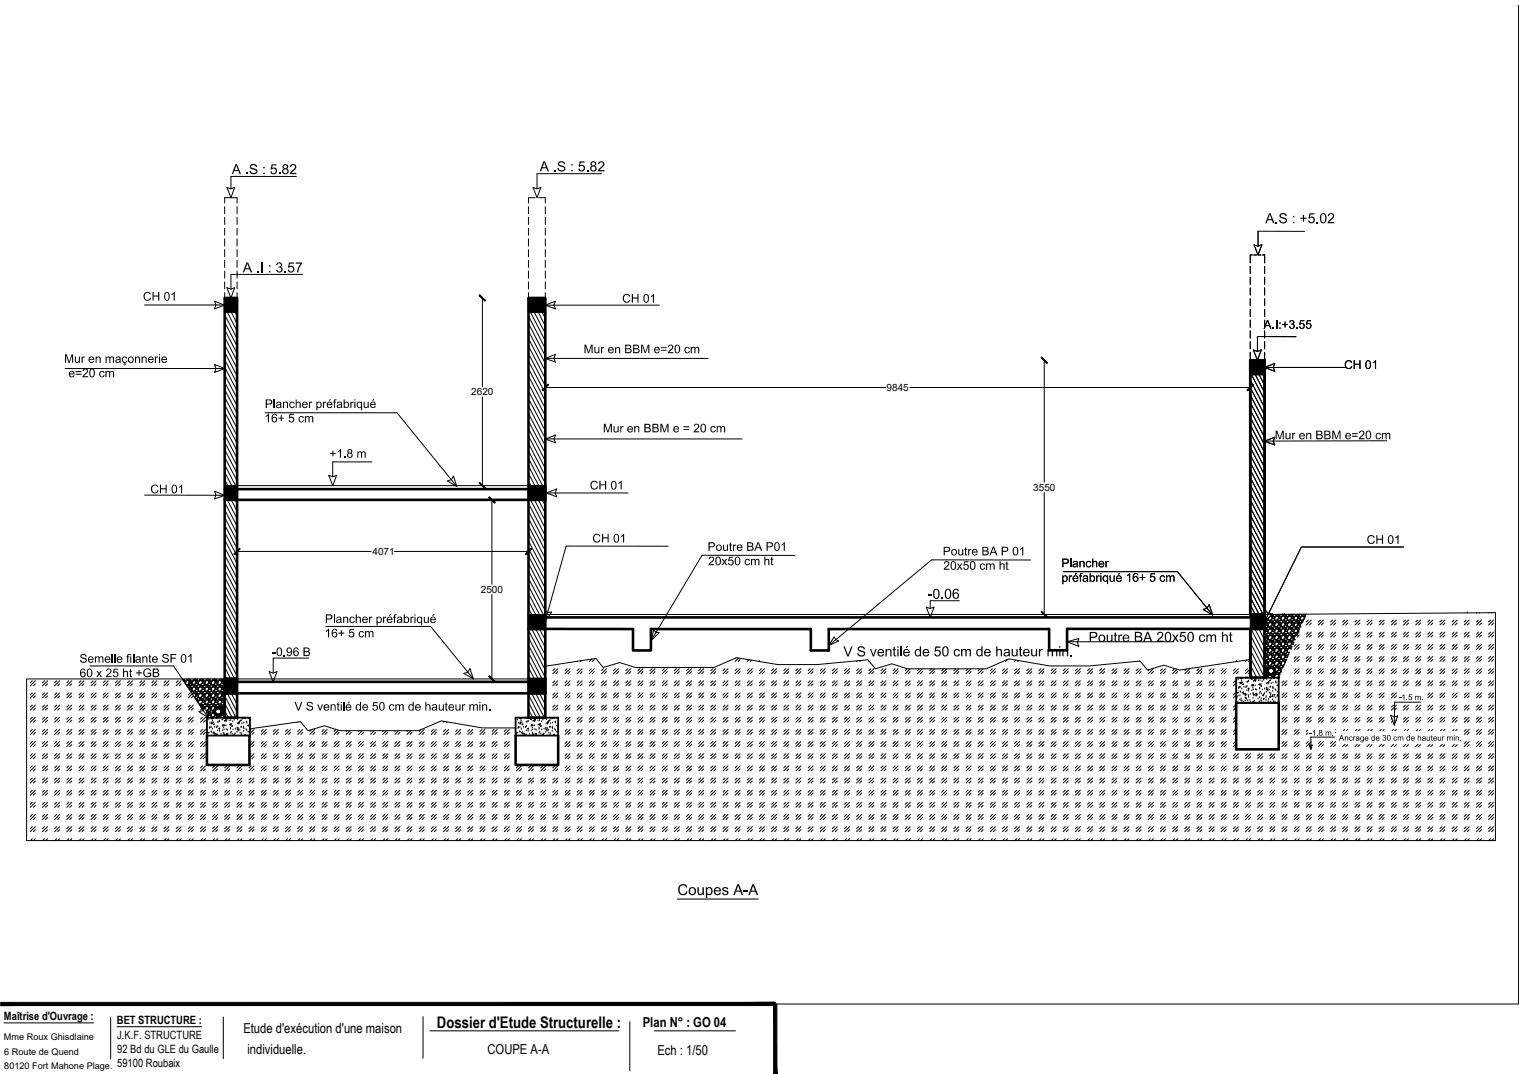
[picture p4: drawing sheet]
<svg xmlns="http://www.w3.org/2000/svg" width="420mm" height="297mm" viewBox="0 0 420 297" stroke-linecap="round" stroke-linejoin="round" font-family="sans-serif">
<defs><g id="words">
<text font-size="4.4" x="120.9" y="284.2">Dossier d'Etude Structurelle :</text>
<g font-size="3.8">
<text x="67.3" y="285.7">Etude d'exécution d'une maison</text>
<text x="177.8" y="284">Plan N° : GO 04</text>
<text x="68.4" y="291.4">individuelle.</text>
<text x="134.8" y="291.5">COUPE A-A</text>
<text x="181.8" y="291.9">Ech : 1/50</text>
</g>
<g font-size="3.2">
<text x="1.1" y="282.2">Maîtrise d'Ouvrage :</text>
<text x="32.3" y="283.3">BET STRUCTURE :</text>
<text x="32.4" y="287.3">J.K.F. STRUCTURE</text>
<text x="32.4" y="291.2">92 Bd du GLE du Gaulle</text>
<text x="32.4" y="295.2">59100 Roubaix</text>
</g>
<g font-size="2.8">
<text x="130.3" y="109.3">2620</text>
<text x="245.2" y="108.1">9845</text>
<text x="285.8" y="135.7">3550</text>
<text x="103" y="153.5">4071</text>
<text x="133" y="164">2500</text>
</g>
<g font-size="2.5">
<text x="1.1" y="287.6">Mme Roux Ghisdlaine</text>
<text x="1.2" y="291.7">6 Route de Quend</text>
<text x="1.2" y="295.7">80120 Fort Mahone Plage.</text>
</g>
</g></defs>
<!-- layer: 10 -->
<g fill="#000" stroke="#000" stroke-width=".28">
<path d="M62.1 82.4l3.5 3.9v-3.9zM62.1 82.4l3.5 3.9h-3.5z"/>
<path d="M146.2 82.4l4.6 3.9v-3.9zM146.2 82.4l4.6 3.9h-4.6z"/>
<path d="M345.8 99.6l4 4v-4zM345.8 99.6l4 4h-4z"/>
<path d="M345.8 99.6l4 4v-4zM345.8 99.6l4 4h-4z"/>
<path d="M62.1 134.3l3.5 3.9v-3.9zM62.1 134.3l3.5 3.9h-3.5z"/>
<path d="M146.2 134.3l4.6 3.9v-3.9zM146.2 134.3l4.6 3.9h-4.6z"/>
<path d="M146.2 170l4.6 3.9v-3.9zM146.2 170l4.6 3.9h-4.6z"/>
<path d="M345.8 170l4 3.9v-3.9zM345.8 170l4 3.9h-4z"/>
</g>
<!-- layer: BB -->
<path d="M146.2 82.4h4.6v91.5h-4.6zM345.8 99.6h4v70.4h-4zM146.2 173.9h4.6v24.6h-4.6zM345.8 173.9h4v13.5h-4zM345.9 173.9v13.5M349.8 169.8v17.7M62.1 187.8v-105.4h3.5v116.1h-3.5v-6.7h3.5M62.1 187.8h3.5h-3.5M146.2 187.8h4.6M146.2 191.8h4.6" fill="none" stroke="#000" stroke-width=".72"/>
<path d="M57.2 198.5h11.9v4.9h-11.9zM142.6 198.5h11.8v4.9h-11.8zM341.9 187.4h11.8v7h-11.8zM341.9 194.4h11.8" fill="none" stroke="#000" stroke-width=".51"/>
<!-- layer: dalleRDC -->
<g fill="none" stroke="#000" stroke-width=".28">
<path d="M62.8 51.8l1 .4 1.1-.4-1 2.9zM147.4 51.8l1.1 .4 1.1-.4-1.1 2.9zM62.8 79.6l1 .4 1.1-.4-1 2.8zM349 67.7l-1 .4-1.1-.4 1.1 2.8 1-2.8M59.4 83.3l2.7 1.1-2.8 1 .4-1zM150.8 99.1l2.8-1.1-.4 1.1 .4 1zM150.8 84.4l2.8-1.1-.4 1.1 .4 1zM348.8 96.8l-1 .4-1.1-.4 1.1 2.8 1.1-2.8M59.4 100.8l2.8 1.1-2.8 1.1 .3-1.1zM352.6 100.5l-2.8 1.1 2.8 1.1-.4-1.1 .4-1.1M59.4 135.9l2.7 1.1-2.8 1 .4-1.1zM62.1 138.2h88.7"/>
<path d="M62.1 134.3h88.7M90.9 131.5l1.1 .4 1.1-.4-1.1 2.8zM123.8 133l1-.3 .6-1 1 2.9zM150.8 121.4l2.9-1.1-.5 1.1 .5 1.1zM154 137.4l-.4-1.1 .4-1.1-2.9 1.1 2.9 1.1M352.6 120.9l-2.8 1.1 2.8 1-.4-1 .4-1.1M146.2 170h203.6M150.6 168.7l.9 .7 1.1-.1-1.8 2.4zM180.8 174.3l.7 .6 .8 .1-2.1 2.1zM230.7 176.2l.5 .7 .8 .4-2.8 1.2zM256.2 167.9l1.1 .4 1.1-.4-1.1 2.9zM295.1 177.5l3.3-.9-.4 1.1 .4 1.1z"/>
<path d="M333.9 168.2l.6-1 .9 2.9-2.6-1.5M350.1 168.9l.8 .8 1.1 .2-2.2 2zM55 196.8l1.1-.3 .7-.9 .8 2.9zM62.1 187.8h88.7M74.5 185.7l1.1 .5 1-.5-1 2.9-1.1-2.8M129.4 185.9l.6-1 .9 2.9-2.6-1.5M384.6 197.8l1.1 .5 .9-.3-.9 2.6zM362.1 206l.4 .4 .5-.3-.4 1.1z"/>
</g>
<!-- layer: BRM textes -->
<g fill="#000" stroke="#000" stroke-width=".28">
<path d="M62.1 187.8l3.5 .8v-.8zM62.1 187.8l3.5 .8h-3.5z"/>
<path d="M62.1 188.6l3.5 3.2v-3.2zM62.1 188.6l3.5 3.2h-3.5z"/>
<path d="M146.2 187.8l4.6 .8v-.8zM146.2 187.8l4.6 .8h-4.6z"/>
<path d="M146.2 188.6l4.6 3.2v-3.2zM146.2 188.6l4.6 3.2h-4.6z"/>
</g>
<!-- layer: 10 -->
<g fill="none" stroke="#000" stroke-width=".28">
<path d="M62.1 54.7h3.5M146.2 54.7h1.8M149 54.7h1.8M345.8 70.5h.6M346.8 70.5h.8M348 70.5h.8M349.2 70.5h.6M62.1 82.4h3.5v3.9h-3.5zM62.1 82.4h3.5M146.2 82.4v3.9h3.4v-3.9h-3.4h4.6M146.2 82.4h4.6v3.9h-4.6zM345.8 99.6h4v4h-4z"/>
<path d="M150.8 170h.1M333.9 168.2l-1.1 .4M413.6 169.4l-63.8 .6h-203.6M62.1 187.8h-54.7v44.7M129.4 185.9l-1.1 .4"/>
</g>
<!-- layer: Porteur -->
<path d="M62.1 135.3h88.7M150.8 134.3v3.9h-88.7M146.2 173.9l28.9 .1v5.9h4.9v-5.9h44.3v5.9h4.9v-5.9h61M150.8 170.8h195M349.8 170v3.9h-54.7v6h-4.9v-6M62.1 188.6h88.7M62.1 187.8v4h88.7v-4M341.9 194.4v12.8h11.8v-12.8M57.2 203.4v8.2h11.8v-8.2M142.6 203.4v8.2h11.8v-8.2" fill="none" stroke="#000" stroke-width=".72"/>
<!-- layer: BRM poutres LC -->
<g fill="none" stroke="#000" stroke-width=".28">
<path d="M62.1 54.7v1.5M62.1 57.1v2M65.6 54.7v1.5M65.6 57.1v2M146.2 54.7v1.5M146.2 57.1v2M150.8 54.7v1.5M150.8 57.1v2M62.1 60.1v2M62.1 63.1v2M62.1 66.1v2M62.1 69v2"/>
<path d="M62.1 72v2M62.1 75v1.9M62.1 78v1.9M65.6 60.1v2M65.6 63.1v2M65.6 66.1v2M65.6 69v2M65.6 72v2M65.6 75v1.9M65.6 78v1.9M146.2 60.1v2M146.2 63.1v2"/>
<path d="M146.2 66.1v2M146.2 69v2M146.2 72v2M146.2 75v1.9M146.2 78v1.9M150.8 60.1v2M150.8 63.1v2M150.8 66.1v2M150.8 69v2M150.8 72v2M150.8 75v1.9M150.8 78v1.9"/>
<path d="M345.8 70.5v2.2M345.8 73.7v2M345.8 76.7v1.9M345.8 79.6v2M349.8 70.5v2.2M349.8 73.7v2M349.8 76.7v1.9M349.8 79.6v2M62.1 80.9v1.5M65.6 80.9v1.5M146.2 80.9v1.5M150.8 80.9v1.5"/>
<path d="M345.8 82.6v2M345.8 85.6v2M345.8 88.5v2M345.8 91.5v2M345.8 94.5v2M345.8 97.4v2.2M349.8 82.6v2M349.8 85.6v2M349.8 88.5v2M349.8 91.5v2M349.8 94.5v2M349.8 97.4v2.2"/>
</g>
<!-- layer: 00txt structure -->
<g fill="#000">
<path d="M68.1 47.8h.4v.4h-.4zM69.3 45.7l.3-.3h.8l.6 .3 .1 .5h-.3l-.2-.4-.4-.1-.7 .3 .1 .4 1.1 .3 .4 .3 .1 .6-.4 .5-1 .1-.7-.4-.1-.5 .3-.1 .2 .5 .6 .2 .6-.1 .2-.3-.3-.5-1.4-.5zM75.1 45.5h1.4v.2h-1.1l-.1 .8 .8-.1 .5 .6-.1 .8-.6 .4-.8-.1-.3-.5 .3-.2 .3 .5h.4l.5-.5-.1-.4-.3-.4-1.1 .2zM77.1 47.8h.4v.4h-.4zM80.4 45.7l.8-.3 .7 .3 .1 .6-.3 .5-1.1 1h1.4v.4h-1.9l.2-.5 1.3-1.4v-.4l-.4-.2h-.4l-.2 .5h-.4zM153.3 47h.4v.4h-.4zM154.4 44.9l1-.3 .8 .3 .1 .5-.3 .1-.2-.4-.3-.2h-.6l-.3 .3 .2 .4 1.5 .6 .1 .6-.3 .4-1 .2-.8-.3-.1-.6h.3l.1 .3 .5 .3h.6l.3-.3-.1-.5-1.5-.5zM160.3 44.6h1.4v.4h-1.1l-.2 .7 .8-.1 .6 .5-.1 .9-.5 .4h-.7l-.4-.4-.1-.3 .4-.1 .2 .5h.5l.4-.4-.1-.5-.3-.3-1 .2zM162.3 47h.4v.4h-.4zM165.6 44.9l.3-.3h.6l.5 .3 .1 .8-1.3 1.4h1.4v.3h-1.9l.2-.6 1.3-1.3v-.4l-.3-.2h-.5l-.3 .6-.3-.1zM354 59.3l.7-.4 1 .3 .2 .6h-.3l-.5-.5h-.7l-.2 .5 1.6 .6 .2 .5-.2 .6-1 .3-.9-.4-.1-.5 .4-.1v.4l.6 .3 .6-.1 .2-.3-.1-.5-1.5-.5zM71.2 75h.3v.3h-.3z"/>
<path d="M76.5 72.9l.9-.4 .6 .4 .1 .4-.4 .5 .4 .3 .1 .6-.6 .6h-.8l-.4-.7h.3l.3 .5 .8-.3v-.6l-.4-.2h-.4l.1-.3 .5-.2 .1-.4-.6-.3-.3 .5h-.4zM78.7 75h.4v.3h-.4zM79.9 72.6h1.4v.3h-1.1l-.1 .8 .5-.2 .8 .5v.7l-.5 .6h-.8l-.4-.3-.1-.4h.4l.2 .4 .5 .1 .4-.5-.1-.5-.3-.3-1 .2zM81.8 72.6h1.8l-.9 1.6-.2 1.1h-.3v-.6l.4-1.1 .5-.7h-1.3zM352.9 61.4h.4v.4h-.4zM360.4 59.5h.3v.7h.8v.3h-.8v.8h-.3v-.8h-.7v-.3h.7zM362.2 59h1.4v.3h-1.1l-.2 .8 .7-.2 .6 .4 .1 .7-.5 .7h-.9l-.4-.4v-.3h.3l.2 .4 .5 .1 .4-.6-.1-.5-.4-.2-.9 .2zM364.2 61.3h.4v.5h-.4zM367.5 59.2l.9-.2 .5 .3 .1 .6-.1 .4-1.2 1.1h1.3v.4h-1.8l.2-.6 1.3-1.4-.1-.4-.4-.2-.4 .1-.2 .5h-.3zM22.6 98.6h.2v.3l.3-.3 .4 .1-.1 .3h-.5v1.4h-.3zM39.9 81.1l.7-.4 .7 .1 .4 .3v.3l-.3 .1-.3-.4-.5-.1-.4 .2-.2 .6 .1 .7 .4 .4h.5l.5-.6 .3 .1-.4 .6-.9 .2-.5-.4-.3-.5zM42.8 98.6h.3v.3l.3-.3 .4 .1-.1 .2-.5 .2-.1 1.3h-.3z"/>
<path d="M42.2 80.8h.3v.9h1.2v-.9h.4v2.3h-.4v-1.1h-1.2v1.1h-.3zM47.5 81.4l.8-.6v2.3h-.3v-1.8l-.5 .3zM161.7 95.3h.4l.7 2.1 .7-2.1h.4v2.4h-.3v-2l-.7 2h-.3l-.6-2v2h-.3zM164.4 96h.3v1.1l.2 .4 .5-.2 .1-1.3h.3v1.7h-.3v-.3l-.3 .3-.7-.2zM166.2 96h.3v.3l.3-.3h.4l-.1 .3-.5 .1-.1 1.3h-.3zM170.1 96h.3v.2l.3-.2 .7 .2 .1 1.5h-.3v-1.2l-.2-.3-.5 .2-.1 1.3h-.3zM172.5 81.6l.5-.3h.5l.7 .4 .1 .3h-.3l-.3-.4h-.6l-.4 .3-.1 .3v.8l.5 .4h.6l.3-.5 .4 .1-.5 .6-.8 .1-.5-.3-.3-.7zM174.8 81.3h.3v1h1.2v-1h.3v2.4h-.3v-1.1h-1.2v1.1h-.3zM177.3 95.3h.5l.7 2.1 .7-2.1h.4v2.4h-.3v-2l-.7 2h-.2l-.7-2-.1 2h-.3zM180 81.9l.9-.6v2.4h-.3v-1.9l-.6 .4zM184.9 95.6l.4-.3h.5l.4 .4-.1 .7-1 1h1.2v.3h-1.6l.1-.5 1.1-1.1v-.4l-.3-.2-.3 .1-.3 .4h-.3zM189.4 96.3l.6-.4 .7 .3 .1 .3h-.3l-.3-.3h-.3l-.3 .5 .1 .5 .2 .3 .5-.1 .1-.3h.3l-.3 .5-.6 .1-.4-.2-.2-.5z"/>
<path d="M191.1 96h.2v.2l.3-.2h.5a.28 .28 0 0 0 .2 .2 .28 .28 0 0 0 .3-.2l.7 .1 .1 1.6h-.3v-1.2l-.2-.3-.5 .2v1.3h-.3v-1.4l-.2-.1-.5 .1-.1 1.4h-.2zM352 90.6h.3v.3h-.3zM354.7 89.6h.6v-.6h.3v.6h.6v.3h-.6v.6h-.3v-.6h-.6zM356.7 88.8l.8-.3 .5 .4v.5l-.3 .2 .4 .3v.5l-.3 .5-.6 .1-.6-.5v-.2l.3-.1 .3 .5h.3l.3-.3-.2-.6h-.4v-.3l.5-.1v-.5l-.5-.1-.3 .4-.3-.1zM358.6 90.6h.3v.3h-.3zM359.6 88.6h1.2v.2h-1l-.1 .7 .7-.1 .4 .3v.8l-.4 .4h-.6l-.4-.4-.1-.2h.3l.2 .4h.5l.3-.4v-.4l-.3-.3-.9 .2zM361.5 88.6l1.1-.1v.3h-.9l-.1 .7 .6-.1 .5 .4v.7l-.5 .4h-.5l-.5-.5 .3-.1 .2 .3 .4 .1 .4-.5-.4-.6-.9 .2zM18 98h.5l.6 2 .7-2h.4v2.4h-.3v-2l-.6 2h-.3l-.7-2.1v2.1h-.3zM20.7 98.6h.3v1.3l.3 .2 .5-.2v-1.3h.3v1.8h-.3v-.3l-.4 .3-.6-.3zM23 102.1l.7-.2 .6 .4-.1 .8-1 .9h1.2v.3h-1.6l.1-.4 1.1-1.1-.2-.6-.6 .1v.3h-.3zM26.5 98.6h.2v.3l.4-.3 .6 .1 .2 1.7h-.3v-1.2l-.3-.4-.5 .3-.1 1.3h-.2zM27.6 102.8l.8-.2 .4 .3 .1 .2-.3 .1-.2-.4h-.4l-.3 .4 .3 .9h.4l.3-.4h.3l-.3 .5-.5 .2-.6-.3-.2-.9z"/>
<path d="M29.2 98.6h.3v.3l.2-.3h.5a.28 .28 0 0 0 .3 .2 .28 .28 0 0 0 .3-.2h.4l.3 .2v1.6h-.3v-1.4l-.2-.2-.5 .3v1.3h-.3v-1.3l-.2-.3-.4 .2-.1 1.4h-.3zM29.2 102.6h.3v.3l.3-.3h.5l.1 .3 .4-.3h.5l.2 .5v1.2h-.3l-.1-1.5-.6 .2v1.3h-.3v-1.4h-.5l-.2 .3v1.1h-.3zM33.9 98.9l.8-.3 .5 .4-.3 .2-.1-.3-.5-.1-.2 .3 .1 1h.4l.3-.4 .3 .1-.3 .5-.4 .1 .3 .4-.3 .2h-.3v-.2l.3-.2-.8-.8zM37.3 98.6h.3v.3l.4-.3 .7 .2v1.6h-.3v-1.3l-.2-.3-.5 .2-.1 1.4h-.3zM39.2 98.6h.3v.3l.3-.3 .7 .2 .1 1.6h-.3v-1.1l-.3-.5-.5 .2v1.4h-.3zM73.5 115l.9-.6v2.4h-.3v-1.8l-.6 .3zM77.6 114.8h.3v.7h.7v.3h-.7v.6h-.3v-.6h-.6v-.3h.6zM78.3 111.1h.2v.3l.5-.3 .5 .1 .2 1.6h-.3v-1.2l-.3-.3-.5 .2v1.3h-.3zM80.1 114.5h1.2v.3h-1l-.1 .6 .5-.2 .6 .4 .1 .6-.4 .6h-.7l-.4-.3-.1-.3 .3-.1 .2 .5h.4l.4-.4v-.4l-.3-.3-.9 .2zM80.1 111.4l.6-.3 .6 .1 .2 .4-.3 .1-.2-.3-.3-.1-.4 .5v.5l.3 .3h.5l.1-.4 .3 .1-.3 .5-.6 .1-.5-.3zM81.8 110.5h.2v.8l.7-.2 .4 .3 .1 1.4h-.3v-1.2l-.3-.3-.5 .2-.1 1.3h-.2zM82.8 115.3l.7-.3 .5 .3 .1 .3h-.3l-.2-.3h-.4l-.3 .4v.6l.3 .3h.4l.2-.4h.3l-.4 .6-.4 .1-.6-.4-.1-.8z"/>
<path d="M85.5 111.1h.2v.3l.3-.3 .4 .1-.1 .2h-.3l-.2 .2-.1 1.2h-.2zM84.3 115.1h.3v.2l.4-.3 .4 .1 .2 .2 .4-.3 .5 .1 .2 .3v1.4h-.3v-1.3l-.2-.2h-.3l-.3 .3v1.2h-.3v-1.3l-.1-.2-.5 .2-.1 1.3h-.3zM89.3 111.1h.3v.3l.3-.3 .4 .1-.1 .2h-.3l-.2 .2-.1 1.2h-.3zM92.4 110.6l.7-.2-.1 .3-.4 .2v.2h.4v.2h-.4v1.5h-.2v-1.5h-.3v-.2h.3zM96.9 111.1h.3v.3l.2-.3 .4 .1-.1 .2h-.3l-.2 .1v1.3h-.3zM100.6 111.1h.3v1.2l.3 .3 .4-.2 .1-1.3h.3v1.7h-.3v-.2l-.5 .3-.5-.3zM167 117.2h.5l.6 2 .7-2h.4v2.4h-.2v-2l-.7 2h-.3l-.7-2.1v2.1h-.3zM169.7 117.9h.3v1.3l.2 .2 .5-.2 .1-1.3h.3v1.7h-.2v-.3l-.4 .3-.7-.2zM171.6 117.9h.2v.2l.2-.3 .5 .1-.1 .3-.5 .1-.1 1.3h-.2zM175.4 117.8h.3v.3l.3-.3 .8 .3v1.5h-.2l-.1-1.3-.3-.2-.4 .2-.1 1.3h-.3zM182.7 117.2h.4l.7 2 .7-2h.4v2.4h-.3v-2l-.7 2h-.3l-.6-2.1v2.1h-.3zM192 117.5l.7-.3 .6 .3v.7l-1.1 1.1h1.2v.3h-1.5l.1-.5 1.1-1.2-.3-.5-.4 .1-.2 .4h-.3z"/>
<path d="M196.6 118.1l.5-.3 .7 .2 .2 .3-.9-.2-.3 .5v.6l.3 .2 .5-.1 .1-.4 .3 .1-.3 .5-.6 .1-.5-.3-.1-.7zM198.2 117.8h.3v.3l.4-.3 .6 .3 .4-.3 .5 .1 .2 .4v1.3h-.3v-1.3l-.2-.2-.5 .2v1.3h-.3v-1.3l-.2-.2-.5 .1-.1 1.4h-.3zM357.4 119.7h.3v.3l.3-.3 .4 .1-.2 .3-.4 .1-.1 1.3h-.3zM372.2 99.9l1-.3 .7 .4 .1 .3-.3 .1-.4-.5h-.6l-.4 .7 .1 .8 .3 .4h.6l.5-.6 .3 .1-.4 .6-1 .2-.5-.4-.3-.9zM374.4 99.6h.4v1h1.2v-1h.3v2.4h-.3v-1.1h-1.2v1.1h-.4zM379.7 100.2l.9-.6v2.4h-.3v-1.9l-.6 .4zM42 134.3l1.1-.3 .6 .4 .1 .3-.3 .1-.4-.5h-.6l-.4 .6v.8l.4 .5 .7-.1 .3-.5 .4 .1-.4 .6-.9 .2-.6-.4-.3-1.1zM44.2 134.1h.3v.9h1.3v-.9h.3v2.3h-.3v-1.1h-1.3v1.1h-.3zM49.5 134.6l.9-.6v2.4h-.3v-1.8l-.5 .3zM91.3 125.3h.6v-.6h.3v.6h.7v.2h-.7v.7h-.3v-.7h-.6zM93.5 124.8l.8-.6v2.4h-.3v-1.9l-.6 .4zM95.2 126.3h.3v.3h-.3z"/>
<path d="M98.8 124.9h.3v.2l.4-.3 .6 .3 .4-.3 .5 .1 .2 .4v1.3h-.3v-1.3l-.2-.2-.5 .2v1.3h-.3v-1.3l-.2-.2-.5 .1-.1 1.4h-.3zM163.6 133.3l.4-.3h.7l.5 .3 .2 .3-.3 .1-.3-.4h-.7l-.5 .7 .1 .6 .3 .5h.7l.4-.6 .3 .1-.4 .7-.8 .1-.7-.4-.2-1.2zM165.8 133h.3v1h1.2v-1h.4v2.4h-.4v-1.2h-1.2v1.2h-.3zM171.1 133.6l.9-.6v2.4h-.3v-1.9l-.6 .3zM352.8 119.1h.5l.7 2 .7-2h.4v2.4h-.3v-2l-.7 2h-.3l-.7-2v2h-.3zM355.6 119.7h.3v1.3l.2 .3 .5-.2 .1-1.4h.3v1.8h-.3v-.3l-.4 .3-.6-.1zM361.3 119.7h.3v.3l.4-.3 .6 .2 .1 1.6h-.3v-1.2l-.3-.3-.4 .2-.1 1.3h-.3zM368.5 119.1h.5l.7 2 .7-2h.4v2.4h-.3v-2l-.7 2h-.3l-.7-2v2h-.3zM376 119.3l.8-.2 .5 .3v.7l-1 1.1h1.1v.3h-1.6l.2-.4 1.1-1.2-.3-.6-.5 .1-.1 .4h-.3zM380.7 119.9l.7-.2 .5 .3 .1 .3h-.3l-.2-.3h-.4l-.3 .4v.6l.3 .3 .4-.1 .2-.4 .3 .1-.4 .5-.6 .1-.4-.3-.1-.9zM382.2 119.7h.3v.3l.4-.3h.4l.2 .3 .4-.3 .5 .1 .2 .2v1.5h-.3v-1.4l-.2-.1h-.3l-.3 .3v1.2h-.3v-1.4l-.1-.1-.5 .1-.1 1.4h-.3zM164.3 148l.7-.4 .9 .3 .2 .4-.4 .1-.3-.5h-.5l-.4 .3-.2 .4 .1 .7 .4 .5h.6l.4-.6 .3 .1-.4 .6-.9 .2-.5-.4-.3-.7z"/>
<path d="M166.5 147.6h.3v1h1.3v-1h.3v2.4h-.3v-1.1h-1.3v1.1h-.3zM171.8 148.2l.8-.6v2.4h-.3v-1.8l-.5 .3zM196.1 154.2l.5-.2 .8 .2v.9l-1 .9h1.1v.3h-1.5l.2-.5 1-1-.2-.6h-.4l-.3 .5-.3-.1zM199.6 154.6h.4l.4 .6 .4-.6h.4l-.6 .8 .6 .9h-.4l-.4-.7-.5 .7h-.3l.6-.9zM200 150.7h.3v1.3l.5 .1 .3-.3v-1.2h.3v1.7h-.3v-.2l-.4 .3-.6-.2zM201.6 154h1.2v.2h-.9l-.1 .7 .6-.1 .5 .5v.6l-.6 .5-.6-.1-.3-.4v-.2h.3l.2 .4h.4l.3-.3-.2-.7-1 .1zM201.9 150.2l.3-.2v.6h.3v.3h-.3v1.1l.3 .1v.2h-.4l-.2-.2v-1.2h-.2zM202.8 150.6h.2v.3l.2-.3 .5 .1-.1 .2h-.4l-.1 .2-.1 1.2h-.2zM206.2 154.8l.6-.3 .5 .3 .1 .3h-.3l-.2-.3h-.4l-.3 .6 .1 .5 .3 .2h.4l.2-.4h.3l-.4 .6-.5 .1-.5-.3-.1-.8zM207.7 154.6h.3v.2l.4-.3 .6 .3 .3-.2h.5l.3 .4v1.3h-.3v-1.3l-.3-.2-.5 .3v1.2h-.3v-1.2l-.2-.3-.4 .1-.1 1.4h-.3zM211.4 154h.3v.8l.4-.3 .6 .3 .1 1.5h-.3v-1.2l-.2-.3-.5 .2-.1 1.3h-.3zM213.3 154.2l.3-.2v.6h.3v.2h-.3v1.2l.3 .1v.2l-.6-.1v-1.4h-.2z"/>
<path d="M216.2 150.6l.9-.6v2.3h-.3v-1.8l-.5 .3zM261.2 155.4l.8-.2 .6 .4-.2 .8-.9 .9h1.1v.3h-1.6l.3-.6 1-1-.3-.6-.4 .1-.2 .4h-.3zM264.7 155.9h.3l.4 .5 .5-.5h.3l-.6 .8 .7 .9h-.4l-.5-.7-.4 .7h-.4l.7-.9zM265 151.9h.3v1.2l.3 .3 .5-.2v-1.3h.3v1.7h-.2v-.2l-.5 .3-.6-.3zM266.7 155.2h1.2v.3h-1l-.1 .7 .7-.2 .5 .5-.1 .7-.4 .4h-.7l-.4-.5v-.1l.3-.1 .3 .4 .3 .1 .4-.4-.1-.5-.2-.2-.9 .1zM267 151.5l.3-.2v.6h.2v.2h-.2v1.2l.2 .1 .1 .2h-.5l-.1-.2v-1.3h-.3zM267.8 151.9h.3v.2l.3-.3 .3 .1-.1 .3-.2-.1-.3 .2v1.3h-.3zM271.2 156l.4-.2 .8 .2 .1 .4-.9-.3-.3 .4 .3 .8h.4l.2-.3h.3l-.2 .5-.8 .1-.3-.3-.2-.8zM272.8 155.9h.3v.2l.3-.3 .5 .1 .1 .2 .4-.3 .5 .1 .2 .4v1.3h-.3v-1.4l-.4-.1-.3 .4v1.1h-.3v-1.4l-.5-.1-.2 .4v1.1h-.3zM276.5 155.2h.3v.8l.3-.2 .7 .2 .1 1.6h-.3v-1.3l-.2-.2-.5 .1-.1 1.4h-.3zM278.3 155.4l.3-.1v.6h.3v.2h-.3v1.1l.3 .1v.3l-.5-.2-.1-1.3h-.2zM282.2 151.8l.8-.6v2.4h-.3v-1.8l-.5 .3z"/>
<path d="M295.7 159.2h.2v.2l.3-.3 .4 .1-.1 .3h-.5v1.4h-.3zM298.8 158.6l.6-.1v.2l-.4 .1v.4h.3v.2h-.3v1.5h-.3v-1.5h-.2v-.2h.2zM298.6 155.2h.3v.2l.3-.3 .7 .2 .1 1.6h-.3v-1.2l-.2-.3-.6 .2v1.3h-.3zM300.5 155.4l.4-.3 .8 .2 .1 .4h-.3l-.1-.3-.3-.1-.4 .5v.6l.2 .3 .6-.1v-.4l.3 .1-.2 .5-.7 .1-.4-.3-.1-.9zM302.1 154.5h.3v.8l.3-.2 .7 .2 .1 1.6h-.3l-.2-1.5-.5 .2-.1 1.3h-.3zM303.2 159.2h.3v.2l.3-.3 .4 .1-.1 .3-.3-.1-.2 .2-.1 1.3h-.3zM305.8 155.2h.3v.2l.2-.3h.3v.4a.4 .4 0 0 0-.4 0 .4 .4 0 0 0-.1 .5v.9h-.3zM315.8 158.9h.3v.7h.7v.2h-.7v.7h-.3v-.7h-.6v-.2h.6zM318.3 158.5h1.2v.3h-1l-.1 .7 .7-.2 .5 .5-.1 .7-.4 .4h-.7l-.3-.4-.1-.2 .3-.1 .3 .4 .3 .1 .4-.4-.1-.5-.2-.2-.9 .2zM378.4 148.4l.7-.4 .7 .1 .4 .3v.3h-.3l-.3-.4h-.5l-.4 .2-.2 .6 .1 .6 .4 .4h.6l.4-.5h.3l-.4 .7-.9 .1-.5-.3-.3-.6zM380.7 148h.3v1h1.2v-1h.4v2.4h-.4v-1.1h-1.2v1.1h-.3zM386 148.6l.8-.6v2.4h-.3v-1.9l-.5 .4z"/>
<path d="M90.1 174.5l.9-.6v2.4h-.3v-1.9l-.6 .4zM93.6 174.9h.7v-.6h.3v.6h.6v.3h-.6v.7h-.3v-.7h-.7zM94.9 170.6h.3v.2l.3-.3 .7 .3 .1 1.5h-.3v-1.2l-.2-.3-.5 .2-.1 1.3h-.3zM96.7 173.9h1.2v.3h-.9l-.1 .6 .6-.1 .5 .4v.7l-.5 .5h-.6l-.4-.5-.1-.2h.4l.1 .4 .5 .1 .3-.4v-.4l-.3-.4-.9 .3zM96.8 170.8l.4-.3 .8 .2 .1 .4h-.3l-.1-.3h-.3l-.5 .4 .1 .6 .2 .3h.4l.3-.5 .2 .1-.1 .5-.8 .1-.4-.2-.2-.5zM98.4 169.9h.3v.9l.3-.3 .7 .3 .1 1.5h-.3v-1.2l-.2-.3-.5 .2-.1 1.3h-.3zM99.4 174.7l.3-.2 .8 .2 .2 .3-.3 .1-.2-.3-.3-.1-.4 .4v.6l.3 .4h.4l.2-.5 .3 .1-.2 .4-.7 .2-.4-.3-.2-.9zM102.1 170.6h.3v.2l.2-.3 .4 .1-.1 .3-.3-.1-.2 .3v1.2h-.3zM101 174.6h.2l.1 .2 .1-.2 .6-.1 .2 .3 .3-.3 .6 .1 .2 .3v1.4h-.3l-.1-1.5-.6 .1v1.4h-.3l-.1-1.4-.4-.1-.2 .3v1.2h-.3zM106 170.6h.2v.2l.3-.3 .4 .1-.1 .3-.5 .1v1.3h-.3zM109 170.1l.7-.2v.3l-.4 .1v.3h.3v.2h-.3v1.5h-.3v-1.5h-.3v-.2h.3zM113.5 170.6h.3v.2l.2-.3 .5 .1-.7 .5v1.2h-.3z"/>
<path d="M117.2 170.6h.3v1.3l.2 .2 .5-.2 .1-1.3h.3v1.7h-.2v-.3l-.4 .3-.7-.2zM233.3 178.8h.4l.9 2.4 .9-2.4h.3l-1.1 2.8h-.3zM237.3 179.1l.7-.4 1.1 .3 .1 .6h-.3l-.5-.5h-.6l-.2 .3 .1 .3 1.5 .6 .1 .7-.3 .4-1.2 .2-.6-.5-.1-.4 .3-.1 .2 .4 .5 .3 .5-.1 .4-.3-.2-.4-1.5-.6zM240.7 179.5h.3l.6 1.6 .5-1.6h.4l-.8 2.1h-.3zM256.8 164.5h1v.3h-1zM258.7 178.8h1.4v.3h-1.1l-.1 .8 .7-.2 .6 .5v.8l-.6 .6-.7-.1-.5-.5v-.2h.4l.2 .4 .4 .1 .5-.5v-.4l-.3-.4-1.1 .2zM260.4 165.2h.4v.4h-.4zM287.4 179.5h.3v.3l.3-.3 .5 .1-.2 .3-.5 .1-.1 1.5h-.3zM306.1 175.5h.4v1.5l.2 .3 .6-.2 .1-1.6h.3v2h-.3v-.3l-.4 .4-.8-.3zM306.9 159.2h.3v1.2l.3 .3 .5-.2v-1.3h.3v1.7h-.2v-.3l-.5 .3-.6-.2zM308.3 175l.4-.2v.7h.3v.3h-.3v1.3l.3 .1v.3l-.6-.1-.1-1.6h-.2v-.3h.2zM309.3 175.5h.3v.3l.3-.3 .5 .1-.1 .3-.4-.1-.2 .3v1.4h-.4z"/>
<path d="M311.7 159.1l.9-.6v2.4h-.3v-1.9l-.6 .4zM320.2 175l.3-.2 .6-.1 .6 .5v.7l-1.3 1.3h1.4v.3h-1.8l.2-.5 1.2-1.3v-.5l-.3-.2-.6 .2-.1 .4-.4-.1zM320.9 159.4l.5-.3 .8 .3v.3l-.8-.3-.3 .3v.6l.3 .3h.4l.2-.3h.3l-.3 .5-.7 .1-.4-.3-.1-.5zM322.5 159.2h.3v.2l.3-.3 .5 .1 .2 .2 .3-.3 .6 .1 .2 1.7h-.3v-1.3l-.5-.2-.2 .3v1.2h-.3v-1.3l-.5-.2-.3 .3v1.2h-.3zM324.2 175.5h.5l.4 .7 .5-.7h.4l-.7 1 .8 1h-.5l-.5-.8-.5 .8h-.4l.7-1zM326.6 174.8h1.4v.3h-1.1l-.2 .7 .8-.1 .5 .5v.9l-.5 .4h-.8l-.4-.6 .3-.1 .2 .4 .5 .1 .4-.6-.3-.7-1.1 .2zM331.9 175.8l.8-.3 .5 .3 .1 .3h-.3l-.3-.3h-.3l-.4 .5v.6l.3 .3 .4 .1 .3-.5h.4l-.4 .6-.6 .2-.6-.4-.2-1zM333.7 175.5h.3v.3l.4-.3h.5a.23 .23 0 0 0 .3 .3 .23 .23 0 0 0 .2-.3h.6l.3 .3 .1 1.7h-.4v-1.5l-.2-.2-.6 .3v1.4h-.3v-1.5l-.3-.2-.5 .2-.1 1.5h-.3zM338 174.7h.3v1.1l.5-.3 .8 .3v1.7h-.3v-1.5l-.3-.2-.6 .2-.1 1.5h-.3zM340.2 175l.3-.2v.7h.4v.3h-.4v1.3l.4 .1v.3h-.5l-.2-.2v-1.5h-.3v-.3h.3zM22.3 181.2l.5-.3h.6l.5 .3 .1 .4h-.3l-.5-.5-.7 .3 .2 .4 1.3 .5v.5l-.3 .4-.8 .1-.6-.3-.2-.5h.3l.1 .2 .4 .3 .8-.2-.1-.4-1.3-.6zM26.7 185.6h.4l.3 .6 .5-.6h.3l-.6 .8 .6 .9h-.3l-.5-.7-.4 .7h-.4l.7-.9z"/>
<path d="M26.2 181.6h.3v.2l.4-.3 .4 .1 .2 .2 .4-.3 .5 .1 .2 1.7h-.3v-1.2l-.2-.3-.5 .2v1.3h-.3v-1.4l-.2-.1-.5 .1-.1 1.4h-.3zM29.5 185.1l.9-.2 .4 .3v.7l-1.1 1.1h1.2v.3h-1.6l.2-.5 1.1-1.1-.1-.4-.4-.2-.3 .2-.2 .3h-.3zM31.5 184.9h1.1v.3h-.9l-.1 .6 .6-.1 .5 .4v.7l-.5 .5h-.6l-.4-.5v-.2h.3l.3 .5h.3l.3-.4v-.4l-.3-.3-.9 .2zM34 184.9h.3v.8l.8-.2 .3 .3v1.5h-.3v-1.3l-.1-.2-.6 .1-.1 1.4h-.3zM35.3 180.9h.6v.2l-.4 .2v.3h.3v.2h-.3v1.5h-.3v-1.5h-.3v-.2h.3zM35.9 185.1l.3-.2v.6h.3v.3h-.3v1l.3 .2-.1 .3-.5-.2v-1.3h-.2zM37.7 186h.6v-.7h.3v.7h.6v.3h-.6v.6h-.3v-.6h-.6zM39.4 181.6h.2v.2l.4-.3 .7 .2 .1 1.6h-.3v-1.3l-.2-.2-.5 .1-.1 1.4h-.3zM39.9 185.2l.6-.3 1 .2 .3 .5h-.3l-.6-.5-.6 .1-.3 .5v.8l.3 .4 .8 .1 .4-.2v-.5h-.7v-.3h1v.9l-.7 .4-1.1-.2-.4-.7v-.7zM41.3 181.1l.3-.1v.6h.2v.2h-.2v1.2h.2v.3l-.5-.2v-1.3h-.2zM45 181.2l.4-.3h.7l.4 .2 .2 .5h-.3l-.4-.5-.5 .1a.48 .48 0 0 0-.1 .6 .48 .48 0 0 0 .6 .1l.7 .4-.1 .7-.5 .3-.9-.1-.4-.7h.3l.2 .4 .4 .1h.5l.2-.4-.1-.3-1.2-.4zM47.2 180.9h1.6v.3h-1.3v.7h1.1v.3h-1.1v1h-.3z"/>
<path d="M52.1 181.5l.9-.6v2.3h-.3v-1.8l-.6 .4zM75.4 180.5h.8v.2h-.8zM78.5 181.1h.3v.4h-.3zM81.4 194.1h.4l.7 2.1 .8-2.1h.4l-1 2.4h-.3zM85 194.3l.7-.2 .7 .3 .2 .4h-.4l-.3-.4-.8 .2 .1 .4 1.3 .5 .1 .5-.3 .5h-.9l-.6-.3v-.5h.2l.2 .4 .4 .2 .7-.3-.2-.4-1.2-.5zM87.8 194.8h.3l.4 1.4 .5-1.4h.3l-.6 1.7h-.3zM91.4 194.8h.3v.3l.4-.3 .7 .2v1.5h-.2v-1l-.3-.5-.5 .2-.1 1.3h-.3zM93.3 194.4l.3-.2v.6h.3v.2h-.3v1.2h.3v.3l-.6-.2v-1.3h-.2zM103.3 194.2h1.1v.3h-.9l-.1 .6 .5-.2 .5 .3 .2 .7-.5 .6h-.6l-.5-.3v-.3h.3l.2 .4h.3l.5-.4-.3-.7-1 .2zM107.7 195.1l.5-.3 .8 .2 .1 .3-.9-.3-.3 .4 .3 .9h.4l.2-.4h.3l-.3 .6h-.7l-.4-.3zM109.3 194.8h.3v.3l.3-.3h.4l.3 .3 .4-.3h.5l.2 .3v1.4h-.3v-1.3l-.2-.2-.5 .2v1.3h-.3l-.1-1.4h-.6l-.1 1.4h-.3zM117.6 194.1h.3v.9l.4-.2 .7 .1 .1 1.6h-.3v-1.1l-.2-.4-.6 .2-.1 1.3h-.3z"/>
<path d="M121.4 194.8h.2l.1 1.4 .3 .1 .4-.3 .1-1.2h.3v1.7h-.3v-.2l-.3 .2-.7-.1zM123.2 194.4l.3-.2v.6h.3v.2h-.3v1.2h.3v.3l-.5-.1-.1-1.4h-.2zM126 194.8h.2l.1 1.4 .3 .1 .4-.3 .1-1.2h.3v1.7h-.3v-.2l-.3 .2-.7-.1zM127.8 194.8h.3v.3l.3-.3h.3v.3h-.3l-.3 .3v1.1h-.3zM129.8 194.8h.3v.3l.3-.3h.4l.3 .3 .4-.3h.5l.2 .3v1.4h-.3v-1.3l-.2-.2-.5 .2-.1 1.3h-.2l-.1-1.4h-.6l-.1 1.4h-.3zM133.4 194.8h.2v.3l.4-.3 .7 .2v1.5h-.2v-1.3l-.3-.2-.5 .1-.1 1.4h-.2zM135.3 196.2h.3v.3h-.3zM244.9 179.5h.4v.3l.4-.3 .8 .2 .1 1.9h-.3v-1.5l-.3-.3-.6 .2-.1 1.6h-.4zM247.1 179l.4-.2v.7h.3v.3h-.3v1.2l.1 .2h.3v.4l-.7-.3-.1-1.5h-.2zM264 179.8l.3-.3h.7l.4 .3 .1 .3-.3 .1-.2-.4-.4-.1-.4 .5 .2 1 .4 .1 .4-.5h.4l-.4 .6-.8 .2-.4-.3-.2-.7zM265.8 179.5h.3v.3l.4-.3h.6a.26 .26 0 0 0 .2 .3 .26 .26 0 0 0 .3-.2l.5-.1 .3 .1 .2 1.9h-.4v-1.4l-.2-.3-.6 .2v1.5h-.4v-1.6l-.6-.1-.2 .4v1.3h-.3zM275.5 178.8h.4v.9l.3-.2 .9 .2 .1 1.8h-.4v-1.5l-.2-.2-.6 .1-.1 1.6h-.4z"/>
<path d="M279.8 179.5h.4v1.3l.2 .5 .6-.2 .1-1.6h.4v2h-.3v-.3l-.5 .4-.7-.2zM282 179l.4-.2v.7h.3v.3h-.3v1.4h.3l.1 .3h-.6l-.1-.2-.1-1.5h-.2zM285.2 179.5h.3l.1 1.5 .2 .3 .6-.3 .1-1.5h.4v2h-.3v-.3l-.5 .4-.7-.2zM289.7 179.5h.3v.3l.6-.4 .4 .2a.26 .26 0 0 0 .3 .2 .26 .26 0 0 0 .2-.3h.6l.3 .3 .1 1.7h-.4v-1.6l-.3-.2-.5 .4v1.4h-.4v-1.6l-.2-.2-.5 .2-.1 1.6h-.4zM293.8 179.5h.3v.3l.6-.4 .7 .3 .1 1.8h-.4v-1.5l-.3-.3-.5 .2-.1 1.6h-.4zM296.1 181.1h.4v.4h-.4zM387 192.9h.6v.3h-.6zM387.9 192.4l.6-.4v1.6h-.3v-1.2l-.3 .2zM389 193.4h.3v.2h-.3zM389.8 192.1h.7v.2h-.6l-.1 .4 .4-.1 .3 .2 .1 .4-.3 .4-.7-.2v-.2l.4 .3 .4-.3-.3-.5-.5 .2zM391.5 192.5l.1 .1 .3-.2 .4 .2 .6-.1 .1 1.1h-.2v-.7a.24 .24 0 0 0-.3-.3 .24 .24 0 0 0-.2 .3v.7h-.2v-.9l-.3-.1-.2 1h-.1zM393.4 193.4h.2v.2h-.2z"/>
<path d="M362.2 202.8h.6v.2h-.6zM363.1 202.3l.6-.4v1.5h-.2v-1.2l-.4 .3zM364.3 203.2h.2v.2h-.2zM366.7 202.3l.2 .2 .1-.2 .5 .2 .6-.2 .1 1.1h-.2v-.9l-.4 .1-.1 .8h-.1l-.1-.9h-.4v.9h-.2zM368.6 203.2h.2v.2h-.2zM372 203.7l.2 .2 .1-.2 .6 .1v1h-.2l-.1-.9-.4 .1v.8h-.2zM373.2 203.9l.3-.2 .5 .1 .1 .2-.6-.1-.2 .5 .2 .3h.3l.2-.3 .1 .3-.3 .2-.5-.1zM374.3 203.7l.2 .2 .4-.2-.4 .3v.8h-.2zM382.5 203.4l.7-.1 .1 .5-.2 .2 .3 .2-.2 .6-.7-.1-.1-.3 .4 .3 .4-.2a.28 .28 0 0 0-.1-.4 .28 .28 0 0 0-.3 0l.4-.5-.3-.2-.3 .3h-.2zM385.6 203.8l.6-.1 .2 .2-.2 .2a.38 .38 0 0 0-.6 .1 .38 .38 0 0 0 .4 .5l.2-.3 .3 .1-.4 .4-.4-.1-.3-.4zM386.6 203.7l.2 .2 .2-.2 .5 .2 .6-.2 .1 1.1h-.2l-.1-.9-.4 .1v.8h-.2v-.9h-.4l-.1 .9h-.2zM392.2 203.3h.1v.5h.7l.1 1h-.2l-.1-.9h-.4l-.1 .9h-.1z"/>
<path d="M394.6 203.7h.2l.2 1 .3-.1 .1-.9h.2v1.1l-.2-.1-.3 .2-.4-.1zM395.9 203.4l.2-.1v.4h.2l-.2 .2 .1 1-.3-.1v-.9h-.2zM397.7 203.7h.2v.7a.28 .28 0 0 0 .3 .3 .28 .28 0 0 0 .2-.4v-.6h.2v1.1l-.2-.1-.2 .2-.4-.1zM398.9 203.7l.2 .2 .4-.2-.3 .2-.1 .9h-.2zM400.3 203.7l.2 .2 .1-.2 .5 .2 .6-.2 .1 1.1h-.1l-.1-.9h-.4v.9h-.2l-.1-.9h-.3l-.1 .9h-.2zM402.6 203.7l.2 .2 .2-.2 .5 .1 .1 1h-.2l-.1-.9h-.4l-.1 .9h-.2zM403.9 204.6h.2v.2h-.2z"/>
<path d="M65.2 45.4h.3l1.2 2.8h-.4l-.3-.9h-1.2l-.3 .9h-.4zM65.3 45.7l-.4 1.3h.9z"/>
<path d="M72.8 46.2h.4v.4h-.4zM72.8 47.8h.4v.4h-.4z"/>
<path d="M78.3 45.7l.8-.3 .6 .5v.4l-.4 .4 .5 .2v.7l-.5 .6h-.6l-.6-.4v-.8l.5-.3-.5-.4zM78.5 46.1a.45 .45 0 0 0 .9 0 .45 .45 0 0 0-.9 0zM78.4 47.4a.56 .56 0 0 0 1.1 0 .56 .56 0 0 0-1.1 0z"/>
<path d="M150.3 44.6h.4l1.1 2.8h-.3l-.4-.8h-1.1l-.4 .8h-.3zM150.5 44.9l-.4 1.4h.9z"/>
<path d="M158 45.4h.4v.4h-.4zM158 47h.4v.4h-.4z"/>
<path d="M163.4 44.9l.9-.3 .6 .6-.1 .5-.3 .2 .4 .2 .2 .6-.5 .7h-.7l-.6-.4-.1-.7 .5-.4-.4-.4zM163.7 45.3a.45 .45 0 0 0 .9 0 .45 .45 0 0 0-.9 0zM163.6 46.6a.56 .56 0 0 0 1.1 0 .56 .56 0 0 0-1.1 0z"/>
<path d="M365.3 59.3l.5-.3h.4l.6 .5 .1 1.5-.5 .7-.7 .1-.5-.6-.1-1zM365.7 59.3l-.2 .5v1.1l.2 .5 .4 .1 .4-.5v-1.3l-.2-.4z"/>
<path d="M68.2 72.6h.4l1.2 2.7h-.5l-.3-.8h-1.1l-.4 .8h-.4zM68.4 72.8l-.5 1.4h1z"/>
<path d="M74.4 73.3h.4v.4h-.4zM74.4 75h.4v.3h-.4z"/>
<path d="M351 59h.4l1.2 2.8h-.5l-.3-.9h-1.2l-.2 .9h-.4zM351.2 59.3l-.4 1.3h.9z"/>
<path d="M357.6 59.7h.4v.4h-.4zM357.6 61.4h.4v.4h-.4z"/>
<path d="M24.6 98.9l.6-.3 .7 .2 .2 .8h-1.3l.4 .5 .9-.2-.3 .4-.6 .1-.5-.3-.2-.3zM25.1 98.9l-.3 .4h1l-.2-.4z"/>
<path d="M35.3 99.5a.9 .9 0 0 1 1.8 0 .9 .9 0 0 1-1.8 0zM35.8 99v.9l.3 .2h.4l.2-.5-.1-.6-.2-.2z"/>
<path d="M41.1 98.8l.8-.2 .5 .3 .1 .7h-1.3l.4 .5h.4l.2-.3h.3l-.3 .4-.7 .2-.4-.3-.2-.9zM41.4 99l-.2 .3h1l-.3-.5z"/>
<path d="M44.8 98.8l.8-.2 .5 .3 .1 .7h-1.3l.4 .5h.4l.2-.3h.3l-.3 .5-.7 .1-.5-.3-.1-.8zM45.1 98.9l-.2 .4h1l-.3-.5z"/>
<path d="M45.6 81l.8-.2 .4 .3 .1 1.2-.4 .8h-.7l-.3-.4-.1-.9zM45.9 81.1l-.2 1.4 .5 .5 .4-.3 .1-1.1-.3-.5z"/>
<path d="M168.4 96.2l.8-.2 .4 .3 .2 .6h-1.3l.3 .6 1-.3-.3 .4-.7 .1-.4-.2-.2-.4zM168.7 96.3l-.2 .4h1l-.3-.5z"/>
<path d="M172.9 95.3l1.4 .1 .3 .3-.1 .5a.3 .3 0 0 0-.1 .3 .3 .3 0 0 0 .3 .3v.4l-.2 .4-1.6 .1zM173.2 95.6v.7h.9l.2-.2-.2-.5zM173.2 96.6v.8h.9l.3-.2-.2-.5z"/>
<path d="M175.1 95.3h1.2l.4 .3 .1 .4-.3 .4 .3 .2 .1 .6-.2 .4-1.6 .1zM175.4 95.6v.7l1.1-.2-.2-.5zM175.4 96.6v.8l1.2-.2-.2-.5z"/>
<path d="M178.1 81.6l.4-.3h.4l.5 .4 .1 1.3-.4 .7h-.7l-.3-.4-.1-1.2zM178.6 81.6l-.3 .3v1l.1 .4 .4 .2 .4-.3v-1.2l-.2-.4z"/>
<path d="M181.1 96.3l.6-.4 .6 .3 .2 .7h-1.3l.4 .6 .9-.3-.3 .4-.7 .1-.4-.3zM181.5 96.2l-.3 .5h1l-.2-.4z"/>
<path d="M182.8 96h1.6v.3h-1.6zM182.8 96.8h1.6v.2h-1.6z"/>
<path d="M186.9 95.5l.7-.2 .4 .5 .1 1.3-.2 .4-.4 .2h-.5l-.4-.5v-1zM187.1 95.6l-.2 .6v.9l.2 .3 .4 .1 .3-.4v-1.1l-.3-.4z"/>
<path d="M350.4 88.5h.4l.9 2.4h-.3l-.3-.7h-1l-.3 .7h-.3zM350.6 88.8l-.4 1.1h.8z"/>
<path d="M350.4 88.5h.4l.9 2.4h-.3l-.3-.7h-1l-.3 .7h-.3zM350.6 88.8l-.4 1.1h.8z"/>
<path d="M353.9 89.2h.3v.3h-.3zM353.9 90.6h.3v.3h-.3z"/>
<path d="M353.9 89.2h.3v.3h-.3zM353.9 90.6h.3v.3h-.3z"/>
<path d="M377.9 99.9l.7-.3 .5 .5 .1 1.3-.5 .7h-.5l-.4-.4-.1-1.2zM378.2 99.9l-.2 .4v.9l.1 .4 .4 .2 .4-.4v-1.1l-.3-.4z"/>
<path d="M377.9 99.9l.7-.3 .5 .5 .1 1.3-.5 .7h-.5l-.4-.4-.1-1.2zM378.2 99.9l-.2 .4v.9l.1 .4 .4 .2 .4-.4v-1.1l-.3-.4z"/>
<path d="M19.2 102.9l.3-.3h.5l.5 .3 .1 .6h-1.3l.4 .6 .9-.3-.3 .5h-.7l-.5-.3zM19.6 102.9l-.3 .4h1l-.1-.4z"/>
<path d="M20.9 102.6h1.6v.3h-1.6zM20.9 103.4h1.6v.3h-1.6z"/>
<path d="M24.9 102.1l.7-.2 .5 .4 .1 1.4-.4 .6h-.6l-.4-.4-.1-1.1zM25.2 102.2l-.2 .6v.9l.1 .3 .5 .1 .3-.4v-1.1l-.2-.3z"/>
<path d="M32 98.9l.5-.3 .8 .1 .1 1.7h-.3v-.3l-.7 .3-.5-.3 .2-.6 1-.2-.2-.5-.6 .1-.1 .3-.3-.1zM32.3 99.7a.41 .41 0 0 0 .4 .4 .41 .41 0 0 0 .4-.5z"/>
<path d="M44 98.6h.3v1.8h-.3zM44 97.9h.3v.4h-.3z"/>
<path d="M73.5 110.5h1.3l.5 .5-.2 .7-1.3 .2v.9h-.3zM73.8 110.7v.9l1.1-.2-.1-.6z"/>
<path d="M75.3 114.8l.8-.4 .5 .4 .1 .2h-.3l-.2-.3h-.4l-.4 .4v.5l.7-.3 .6 .5-.1 .6-.4 .4h-.6l-.4-.4-.1-.8zM75.4 116.1a.52 .52 0 0 0 1 0 .52 .52 0 0 0-1 0z"/>
<path d="M76.5 111.4l.5-.3 .8 .2 .1 1.5h-.3v-.2l-.6 .3-.6-.2-.1-.5 .2-.2 1-.3-.2-.4-.5 .1-.1 .3-.3-.1zM76.8 112.2l-.2 .3 .2 .1 .7-.2a.29 .29 0 0 0-.1-.4 .29 .29 0 0 0-.4 .1z"/>
<path d="M83.7 111.4l.5-.3 .7 .2 .2 .7h-1.3l.4 .6 .9-.3-.2 .4-.7 .2-.5-.3zM84.1 111.4l-.3 .4h1l-.2-.4z"/>
<path d="M87.5 111.1h.3v.2l.3-.2h.4l.5 .6-.1 .7-.3 .4-.5 .1-.3-.2v.8h-.3zM88 111.4l-.2 .8 .2 .4h.3l.4-.4-.1-.6-.2-.3z"/>
<path d="M90.6 111.3l.7-.2 .5 .3 .1 .6h-1.3l.4 .6 .9-.3-.2 .5-.6 .1-.5-.3-.3-.5zM90.9 111.4l-.2 .4h1l-.3-.4zM91.2 110.4h.4l-.6 .5z"/>
<path d="M93.3 111.3l.8-.2 .5 .2 .1 1.5h-.3v-.2l-.6 .3-.5-.1-.2-.6 1-.4a.3 .3 0 0 0 .1-.5 .3 .3 0 0 0-.5 .1l-.2 .3-.3-.1zM93.5 112.2a.39 .39 0 0 0 .3 .4 .39 .39 0 0 0 .5-.3v-.3z"/>
<path d="M95 110.5h.3v.8l.7-.2 .5 .5v.9l-.4 .3-.8-.2v.2h-.2zM95.5 111.4l-.2 .9 .3 .3h.3l.3-.3v-.7l-.3-.3z"/>
<path d="M98 111.1h.3v1.7h-.3zM98 110.4h.3v.4h-.3z"/>
<path d="M98.8 111.4l.4-.3 .7 .2v-.2h.3v2.4h-.3v-.9l-.5 .3-.6-.4zM99.2 111.3l-.2 .4v.6l.1 .3h.4l.4-.3v-.6l-.2-.3z"/>
<path d="M102.5 111.3l.8-.2 .5 .3 .1 .6h-1.2l.3 .6h.5l.1-.3h.3l-.3 .5-.5 .1-.6-.3-.1-.9zM102.8 111.4l-.1 .4h.9l-.3-.5zM103.2 110.4h.3l-.3 .5h-.2z"/>
<path d="M173.7 118l.8-.2 .4 .3 .2 .7h-1.3l.4 .6 .9-.3-.3 .4-.7 .1-.4-.3-.2-.6zM174.1 118.1l-.3 .5h1l-.1-.4z"/>
<path d="M178.2 117.2h1.2l.5 .3v.6l-.3 .2 .4 .3v.4l-.3 .5-1.5 .1zM178.6 117.5v.7l1-.1-.1-.5zM178.6 118.5v.8l1.1-.2-.2-.6z"/>
<path d="M180.5 117.2h1.1l.4 .3 .1 .5-.3 .3 .4 .4-.2 .7-1.5 .2zM180.8 117.5v.7h.8l.2-.2-.2-.5zM180.8 118.5v.8h.9l.2-.2-.1-.5z"/>
<path d="M186.4 118.1l.7-.3 .6 .3 .1 .7h-1.3l.4 .6 .4-.1 .2-.3 .3 .1-.3 .4-.6 .1-.5-.3-.2-.7zM186.7 118.1l-.1 .5h.9l-.2-.5z"/>
<path d="M189.1 117.9h1.5v.3h-1.5zM189.1 118.6h1.5v.3h-1.5z"/>
<path d="M194 117.4l.8-.2 .4 .5v1.2l-.4 .7h-.6l-.4-.4-.1-1zM194.3 117.5l-.2 .4v1l.1 .4 .4 .1 .3-.5v-1.1l-.1-.3z"/>
<path d="M378 119.3l.6-.2 .5 .3 .2 1.4-.5 .7h-.6l-.4-.5-.1-1.1zM378.3 119.4l-.3 .5v.8l.2 .5 .4 .1 .4-.5v-1l-.3-.4z"/>
<path d="M47.7 134.2l.5-.2 .7 .4 .1 1.3-.5 .7h-.6l-.4-.4v-1.2zM47.9 134.4l-.1 1.3 .2 .5h.4l.3-.5-.1-1.1-.3-.3z"/>
<path d="M96.2 124.4l.5-.2 .5 .1 .3 .4-.1 .4a.21 .21 0 0 0-.2 .2 .21 .21 0 0 0 .2 .2l.1 .6-.3 .5h-.6l-.4-.2-.2-.6 .4-.5-.3-.3zM96.4 124.8a.38 .38 0 0 0 .7 0 .38 .38 0 0 0-.7 0zM96.3 125.9a.5 .5 0 0 0 1 0 .5 .5 0 0 0-1 0z"/>
<path d="M169.3 133.2l.8-.2 .4 .5v1.4l-.6 .5-.6-.1-.2-.4-.1-1zM169.5 133.3l-.2 .6v.8l.2 .4 .4 .1 .3-.5v-1.1l-.3-.4z"/>
<path d="M359.5 120l.7-.3 .6 .4 .1 .6h-1.2l.3 .6 .9-.3-.3 .4-.6 .1-.5-.3zM359.8 120.1l-.1 .4h.9l-.2-.5z"/>
<path d="M364.1 119.1h1.2l.3 .2 .2 .6-.4 .3 .5 .5-.2 .6-1.6 .2zM364.4 119.4v.7l1-.1-.1-.5zM364.4 120.4v.8l1.1-.2-.1-.5z"/>
<path d="M366.3 119.1h1.2l.4 .3 .1 .5-.3 .3 .3 .2 .1 .6-.3 .4-1.5 .1zM366.6 119.4v.7l1-.1-.1-.6zM366.6 120.4v.8l1.1-.1-.1-.7z"/>
<path d="M372.3 119.9l.7-.2 .5 .3 .2 .7h-1.3l.3 .6 .5-.1 .1-.3 .4 .1-.3 .4-.6 .1-.5-.2-.2-.7zM372.5 120.1l-.1 .4h1l-.4-.5z"/>
<path d="M374 119.8h1.5v.3h-1.5zM374 120.5h1.5v.3h-1.5z"/>
<path d="M169.9 147.9l.7-.3 .6 .5v1.2l-.4 .7-.5 .1-.5-.4-.1-1.3zM170.2 148l-.2 1.3 .2 .5h.4l.3-.3v-1.3l-.3-.3z"/>
<path d="M196 150h1.4l.4 .5-.3 .7-1.2 .2v.9h-.3zM196.3 150.3v.8h.8l.3-.2v-.5z"/>
<path d="M198 154.2l.4-.2h.5l.4 .4 .1 1.2-.5 .7h-.6l-.3-.3-.1-1.2zM198.4 154.2l-.2 .6v.9l.2 .4h.4l.3-.5v-1l-.3-.4z"/>
<path d="M198 151.5a.87 .87 0 0 1 1.7 0 .87 .87 0 0 1-1.7 0zM198.6 150.9l-.2 .3v.6l.3 .3h.4l.2-.3v-.7l-.2-.2z"/>
<path d="M203.5 154.2l.8-.2 .4 .4v1.3l-.4 .6h-.6l-.4-.5-.1-.8zM203.8 154.2l-.3 .5v.9l.2 .4 .4 .1 .3-.4v-1.1l-.3-.4z"/>
<path d="M204 150.9l.3-.3 .8 .2 .3 .8h-1.3l.3 .5 1-.3-.3 .5-.7 .1-.4-.3-.2-.3zM204.3 150.9l-.2 .4h1l-.2-.4z"/>
<path d="M206.7 150h1.1l.4 .2 .1 .6-.3 .3 .4 .2v.5l-.2 .4-1.5 .1zM207 150.3v.6h.8l.2-.2-.2-.4zM207 151.2v.8l1.1-.1-.1-.6z"/>
<path d="M209.6 150h.3l1 2.3h-.4l-.3-.7h-1l-.2 .7h-.4zM209.7 150.2l-.4 1.2h.8z"/>
<path d="M212 150h1.3l.5 .4v.5l-.2 .3-1.3 .2v.9h-.3zM212.3 150.2v.9l1.1-.2v-.6z"/>
<path d="M214.3 150.2l.4-.2h.4l.5 .4v1.3l-.4 .6h-.6l-.4-.3-.1-1.1zM214.7 150.3l-.2 .4v1l.1 .3 .5 .1 .2-.4v-1.1l-.3-.4z"/>
<path d="M261 151.2h1.3l.5 .6-.3 .8h-1.2v1h-.3zM261.3 151.5v.8l1.2-.1-.1-.6z"/>
<path d="M263.1 155.5l.7-.3 .6 .4 .1 1.2-.2 .5-.4 .3h-.5l-.3-.3-.2-1.3zM263.5 155.5l-.3 .5v.8l.2 .4 .4 .2 .3-.4 .1-1-.3-.5z"/>
<path d="M263.1 152.7a.88 .88 0 0 1 1.7 0 .88 .88 0 0 1-1.7 0zM263.3 152.8a.61 .61 0 0 0 1.2 0 .61 .61 0 0 0-1.2 0z"/>
<path d="M268.5 155.4l.7-.2 .5 .4 .1 1.1-.4 .9h-.6l-.4-.5-.1-1zM268.8 155.5l-.2 .6v.9l.1 .3 .5 .1 .3-.5v-1l-.3-.5z"/>
<path d="M269 152.1l.8-.3 .5 .4 .1 .6h-1.3l.4 .6 .9-.3-.3 .4-.6 .2-.5-.3-.2-.5zM269.3 152.2l-.1 .4h.9l-.3-.5z"/>
<path d="M271.7 151.2h1.3l.3 .3 .1 .5-.4 .3 .5 .3v.5l-.3 .4-1.5 .1zM272 151.5v.7l1-.1v-.5zM272 152.5v.8h.9l.3-.2-.2-.5z"/>
<path d="M274.6 151.2h.4l.9 2.4h-.4l-.2-.7h-1l-.3 .7h-.3zM274.7 151.5l-.3 1.1h.8z"/>
<path d="M277.1 151.2h1.3l.5 .6-.2 .7-1.3 .1v1h-.3zM277.4 151.5v.8l1.1-.1-.1-.7z"/>
<path d="M280.3 151.5l.8-.3 .5 .6v1.3l-.5 .5h-.5l-.4-.3-.1-1.3zM280.7 151.5l-.3 .5v.9l.1 .3 .5 .2 .3-.3v-1.1l-.2-.5z"/>
<path d="M293.8 154.5h1.4l.5 .6-.3 .7-1.3 .1v1h-.3zM294.1 154.8v.8h.8l.4-.2-.2-.6z"/>
<path d="M293.8 154.5h1.4l.5 .6-.3 .7-1.3 .1v1h-.3zM294.1 154.8v.8h.8l.4-.2-.2-.6z"/>
<path d="M293.8 159.2h.3v.2l.2-.2h.6l.4 .6-.2 .9-.4 .2-.6-.2v.9h-.3zM294.2 159.5l-.1 .9 .3 .3h.3l.3-.4v-.7l-.3-.2z"/>
<path d="M293.8 159.2h.3v.2l.2-.2h.6l.4 .6-.2 .9-.4 .2-.6-.2v.9h-.3zM294.2 159.5l-.1 .9 .3 .3h.3l.3-.4v-.7l-.3-.2z"/>
<path d="M296.8 155.4l.4-.3 .8 .2 .2 1.6h-.3v-.2l-.9 .2-.3-.2 .1-.7 1.1-.2-.2-.4h-.5l-.2 .3-.3-.1zM297 156.2v.3l.2 .2 .6-.2a.27 .27 0 0 0 .1-.4 .27 .27 0 0 0-.5 0z"/>
<path d="M296.8 155.4l.4-.3 .8 .2 .2 1.6h-.3v-.2l-.9 .2-.3-.2 .1-.7 1.1-.2-.2-.4h-.5l-.2 .3-.3-.1zM297 156.2v.3l.2 .2 .6-.2a.27 .27 0 0 0 .1-.4 .27 .27 0 0 0-.5 0z"/>
<path d="M301.4 158.5h.3v.9l.6-.3 .6 .5-.1 .9-.4 .4h-.5l-.2-.2v.2h-.3zM301.9 159.4l-.2 .9 .1 .3 .5 .1 .3-.5v-.5l-.3-.3z"/>
<path d="M301.4 158.5h.3v.9l.6-.3 .6 .5-.1 .9-.4 .4h-.5l-.2-.2v.2h-.3zM301.9 159.4l-.2 .9 .1 .3 .5 .1 .3-.5v-.5l-.3-.3z"/>
<path d="M304 155.4l.4-.3 .6 .1 .3 .2 .1 .7h-1.2v.4l.5 .2 .4-.4 .3 .1-.2 .4-.8 .1-.4-.3zM304.3 155.5l-.1 .4h.9l-.2-.5z"/>
<path d="M304 155.4l.4-.3 .6 .1 .3 .2 .1 .7h-1.2v.4l.5 .2 .4-.4 .3 .1-.2 .4-.8 .1-.4-.3zM304.3 155.5l-.1 .4h.9l-.2-.5z"/>
<path d="M313.7 158.6h.8l.3 .4-.3 .1-.1-.3-.4-.1-.4 .6v.4l.5-.4 .7 .4v.8l-.4 .4-.7-.1-.3-.5v-1.1zM313.6 160.2a.51 .51 0 0 0 1 0 .51 .51 0 0 0-1 0z"/>
<path d="M313.7 158.6h.8l.3 .4-.3 .1-.1-.3-.4-.1-.4 .6v.4l.5-.4 .7 .4v.8l-.4 .4-.7-.1-.3-.5v-1.1zM313.6 160.2a.51 .51 0 0 0 1 0 .51 .51 0 0 0-1 0z"/>
<path d="M384.1 148.2l.8-.2 .5 .5v1.3l-.4 .6h-.7l-.3-.5-.1-.9zM384.5 148.3l-.3 .4v1.1l.2 .3 .5 .1 .2-.4v-1.1l-.2-.4z"/>
<path d="M76.7 179.4l.7-.3 .5 .4 .1 1.2-.5 .8h-.5l-.4-.5-.1-1.2zM77 179.4l-.2 .4v.9l.2 .5 .3 .1 .4-.4v-1l-.2-.5z"/>
<path d="M90.1 169.9l1.4 .1 .4 .5-.2 .7-1.3 .2v.9h-.3zM90.4 170.2v.9h.8l.4-.3-.2-.5z"/>
<path d="M91.9 174.2l.3-.3h.6l.4 .3 .1 .3h-.3l-.2-.3-.3-.1-.5 .6v.3l.8-.3 .4 .4 .1 .6-.4 .6h-.7l-.4-.5-.1-.9zM92 175.5a.55 .55 0 0 0 1.1 0 .55 .55 0 0 0-1.1 0z"/>
<path d="M93.1 170.8l.4-.3 .8 .2 .2 1.6h-.3v-.2l-.4 .2-.8-.2 .1-.7 1-.2-.1-.4h-.5l-.2 .3h-.3zM93.3 171.6v.3l.2 .2 .6-.2a.27 .27 0 0 0 0-.5 .27 .27 0 0 0-.4 .1z"/>
<path d="M100.4 170.8l.8-.3 .4 .3 .1 .7h-1.2l.1 .4 .3 .2 .5-.4 .3 .1-.3 .4-.6 .1-.5-.2-.1-.9zM100.6 170.9l-.1 .4h.9l-.2-.5z"/>
<path d="M104.1 170.6h.3v.2l.3-.3 .5 .1 .4 .6-.3 1-.6 .1-.3-.2v.9h-.3zM104.6 170.8l-.2 .9 .5 .4 .4-.3v-.6l-.2-.4z"/>
<path d="M107.1 170.9l.5-.4 .6 .1 .3 .4 .1 .5-1.3 .1 .4 .5 .5-.4 .3 .1v.2l-.5 .3-.8-.1-.2-.6zM107.5 170.8l-.2 .5h1l-.3-.5zM107.8 169.9h.4l-.6 .4z"/>
<path d="M109.9 170.8l.4-.3 .8 .2 .2 1.6h-.3v-.2l-.9 .2-.3-.2 .1-.7 1.1-.2-.1-.3-.3-.1-.8 .3zM110.1 171.6v.3l.2 .2 .6-.2a.27 .27 0 0 0 .1-.4 .27 .27 0 0 0-.5 0z"/>
<path d="M111.7 169.9h.3v.9l.6-.3 .6 .6-.1 .8-.5 .4-.6-.2v.2h-.3zM112.2 170.8l-.2 .4v.5l.4 .4 .4-.2 .1-.5-.2-.6z"/>
<path d="M114.6 170.6h.3v1.7h-.3zM114.6 169.9h.3v.4h-.3z"/>
<path d="M115.4 170.8l.4-.3 .7 .3v-.2h.3v2.4h-.3v-.9l-.7 .2-.4-.3-.1-.8zM115.7 170.9l-.1 .9 .3 .3h.3l.3-.4v-.6l-.4-.3z"/>
<path d="M119.1 170.8l.4-.3 .9 .3 .2 .7h-1.3l.1 .4 .4 .2 .5-.4 .3 .1-.3 .4-.8 .1-.4-.3zM119.5 170.8l-.2 .5h1l-.2-.5zM119.8 169.9h.4l-.4 .4h-.2z"/>
<path d="M258.4 163.1l.3-.3h.5l.6 .5 .1 1.4-.5 .9h-.7l-.5-.4-.1-1.5zM258.7 163.2l-.3 .5v1l.2 .5 .5 .2 .4-.5v-1.3l-.3-.5z"/>
<path d="M260.9 179l.3-.2h.5l.6 .5 .1 1.3-.5 .9-.7 .1-.5-.6-.1-1.4zM261.2 179.1l-.3 .6 .1 1.1 .2 .4 .4 .1 .4-.5v-1.3l-.4-.5z"/>
<path d="M261.6 163.1l.9-.3 .5 .5 .1 1.5-.2 .5-.4 .3h-.7l-.3-.4-.2-1.4zM262 163.1l-.3 .5v1l.1 .6 .5 .2 .4-.5 .1-1.2-.3-.5z"/>
<path d="M263.8 163.1l.4-.3h.5l.5 .5 .1 .2-.4 .1-.2-.5h-.4l-.5 .6v.5l.4-.4 .7 .1 .3 .3 .1 .8-.6 .6h-.8l-.3-.5-.1-1.3zM263.8 164.8a.6 .6 0 0 0 1.2 0 .6 .6 0 0 0-1.2 0z"/>
<path d="M296.9 159.4l.7-.3 .6 .4 .1 .6h-1.3l.3 .6 .5-.1 .1-.3 .4 .1-.3 .4-.7 .1-.5-.3-.1-.7zM297.2 159.5l-.2 .4h1l-.3-.5zM297.5 158.5h.4l-.3 .4h-.3z"/>
<path d="M296.9 159.4l.7-.3 .6 .4 .1 .6h-1.3l.3 .6 .5-.1 .1-.3 .4 .1-.3 .4-.7 .1-.5-.3-.1-.7zM297.2 159.5l-.2 .4h1l-.3-.5zM297.5 158.5h.4l-.3 .4h-.3z"/>
<path d="M299.6 159.3l.8-.2 .5 .3 .1 1.5h-.3v-.2l-.5 .2-.6-.1-.1-.6 .9-.4a.3 .3 0 0 0 .2-.4 .3 .3 0 0 0-.5 0l-.3 .3h-.3zM299.8 160.2v.1a.43 .43 0 0 0 .5 .4 .43 .43 0 0 0 .4-.6z"/>
<path d="M299.6 159.3l.8-.2 .5 .3 .1 1.5h-.3v-.2l-.5 .2-.6-.1-.1-.6 .9-.4a.3 .3 0 0 0 .2-.4 .3 .3 0 0 0-.5 0l-.3 .3h-.3zM299.8 160.2v.1a.43 .43 0 0 0 .5 .4 .43 .43 0 0 0 .4-.6z"/>
<path d="M301.4 174.8h1.6l.5 .6v.5l-.4 .4-1.3 .1v1.1h-.4zM301.8 175.1v1h.8l.5-.3v-.4l-.2-.3z"/>
<path d="M304.3 159.2h.3v1.7h-.3zM304.3 158.5h.3v.3h-.3z"/>
<path d="M304.3 159.2h.3v1.7h-.3zM304.3 158.5h.3v.3h-.3z"/>
<path d="M303.8 176.5a1.01 1.01 0 0 1 2 0 1.01 1.01 0 0 1-2 0zM304.5 175.8l-.3 .4v.8l.3 .3h.5l.4-.5-.1-.7-.3-.3z"/>
<path d="M305.4 159.2l.5-.1 .3 .3v-.2h.3v2.3h-.3v-.8l-.3 .2h-.4l-.5-.6v-.6zM305.5 159.4l-.2 .9 .3 .3 .3 .1 .3-.4v-.6l-.3-.3z"/>
<path d="M305.4 159.2l.5-.1 .3 .3v-.2h.3v2.3h-.3v-.8l-.3 .2h-.4l-.5-.6v-.6zM305.5 159.4l-.2 .9 .3 .3 .3 .1 .3-.4v-.6l-.3-.3z"/>
<path d="M308.8 159.5l.5-.4 .8 .3 .2 .7h-1.3l.4 .6 .9-.4-.3 .5-.6 .1-.6-.3zM309.1 159.5l-.1 .3h1l-.4-.4zM309.5 158.5h.4l-.4 .4h-.2z"/>
<path d="M308.8 159.5l.5-.4 .8 .3 .2 .7h-1.3l.4 .6 .9-.4-.3 .5-.6 .1-.6-.3zM309.1 159.5l-.1 .3h1l-.4-.4zM309.5 158.5h.4l-.4 .4h-.2z"/>
<path d="M310.8 175.8l.7-.3 .8 .4 .1 .7h-1.5l.4 .7 .5-.1 .2-.3h.4l-.4 .5-.8 .2-.4-.3-.3-.6zM311.2 175.8l-.3 .5h1.1l-.2-.5z"/>
<path d="M313.9 174.7l1.4 .1 .5 .3v.5l-.3 .5 .4 .3 .1 .5-.4 .5-1.7 .1zM314.2 175.1v.8h.9l.4-.2-.2-.5zM314.2 176.3v.9l1.3-.1 .1-.6-.2-.2z"/>
<path d="M317.2 174.7h.4l1.2 2.8h-.5l-.2-.8h-1.2l-.3 .8h-.4zM317.4 175l-.4 1.4h.9z"/>
<path d="M322.5 174.9l.4-.2 .5 .1 .5 .7v1.5l-.6 .6-.6-.1-.5-.6v-1.3zM322.8 175.1l-.3 .6v.9l.3 .6 .5 .1 .3-.5v-1.3l-.3-.4z"/>
<path d="M328.7 175l.3-.2 .5-.1 .6 .6 .1 1.4-.6 .8-.8-.1-.3-.5-.1-1.1zM329 175.1l-.2 .4v1.2l.3 .5 .4 .1 .4-.6v-1.1l-.4-.6z"/>
<path d="M22.4 185.2l.2-.3h.6l.4 .4 .1 .2h-.3l-.2-.3h-.4l-.4 .5v.3l.4-.3 .8 .3 .1 .7-.4 .6h-.6l-.5-.5-.1-1.1zM22.4 186.6a.51 .51 0 0 0 1 0 .51 .51 0 0 0-1 0z"/>
<path d="M24.2 185.2l.4-.3h.4l.4 .5 .1 1.1-.4 .8h-.7l-.3-.4-.1-1.2zM24.5 185.2l-.2 1.3 .2 .5 .3 .1 .4-.4v-1l-.2-.5z"/>
<path d="M24.6 181.8l.7-.3 .5 .4 .1 .6h-1.3l.4 .6 .9-.3-.3 .4-.5 .1-.6-.2-.2-1zM24.8 181.8l-.2 .5 1-.1-.3-.4z"/>
<path d="M29.2 181.8l.7-.3 .5 .3 .1 .7h-1.2l.3 .6 .9-.4-.3 .5-.6 .1-.6-.3v-.9zM29.5 181.8l-.2 .4h.9l-.3-.4z"/>
<path d="M32.5 181.8l.4-.3 .8 .3 .2 .7h-1.3l.1 .4 .3 .2 .8-.4-.2 .5-.6 .1-.6-.3-.1-.8zM32.8 181.8l-.2 .4h.9l-.1-.4z"/>
<path d="M36 181.6h.3v1.7h-.3zM36 180.9h.3v.3h-.3z"/>
<path d="M37.6 181.7l.9-.2 .4 .2 .1 1.6h-.3v-.2l-.7 .2-.5-.2-.1-.4 .2-.3 1-.2-.2-.4-.9 .3zM37.8 182.6l-.1 .2 .2 .3 .5-.1 .2-.2a.22 .22 0 0 0 0-.4 .22 .22 0 0 0-.3 .1z"/>
<path d="M42.2 184.9h1.2l.5 .3v.5l-.3 .3 .5 .5-.2 .6-1.7 .2zM42.6 185.2v.7h.8l.2-.2-.2-.5zM42.6 186.2v.8l1.1-.2-.1-.5z"/>
<path d="M42.2 181.8l.9-.3 .4 .3 .1 .7h-1.3l.5 .6 .3-.1 .2-.3h.3l-.3 .5-.7 .1-.4-.3-.2-.8zM42.6 181.8l-.2 .4h.9l-.1-.4z"/>
<path d="M50.2 181.1l.8-.2 .5 .5v1.4l-.5 .5-.6-.1-.4-.5v-1zM50.5 181.2l-.2 1.2 .1 .5 .4 .2 .4-.4v-1.1l-.3-.5z"/>
<path d="M79.4 179.4l.7-.3 .6 .5v1.3l-.5 .6h-.5l-.4-.4v-.2h.3l.2 .3h.4l.3-.6v-.3l-.4 .3-.7-.2zM79.5 179.9a.51 .51 0 0 0 1 0 .51 .51 0 0 0-1 0z"/>
<path d="M81.3 179.4l.8-.3 .5 .4v.1l-.3 .1-.1-.3-.4-.1-.4 .5v.4l.7-.3 .5 .5v.6l-.4 .5h-.5l-.5-.4-.1-.8zM81.4 180.7a.53 .53 0 0 0 1 0 .53 .53 0 0 0-1 0z"/>
<path d="M83.9 179.1h1.3l.4 .3v.5l-.3 .3 .3 .2 .2 .5-.3 .4-1.6 .2zM84.3 179.4v.7h.7l.3-.3-.1-.4zM84.3 180.4v.8l1.1-.2-.1-.6z"/>
<path d="M89.7 195l.4-.2 .7 .1 .3 .8h-1.3l.4 .6 .4-.1 .2-.3 .3 .1-.3 .4-.8 .1-.3-.1-.2-.7zM90 195.1l-.2 .4h1l-.3-.5z"/>
<path d="M94.2 194.8h.3v1.7h-.3zM94.2 194.1h.3v.4h-.3z"/>
<path d="M95.8 195l.4-.2 .7 .1 .3 .8-1.3 .1 .4 .5h.3l.3-.4 .3 .1-.2 .4-.9 .1-.3-.2-.2-.5zM96.1 195.1l-.2 .4h1l-.2-.4zM96.4 194.1h.4l-.3 .4h-.3z"/>
<path d="M98.6 194.9l.7-.1 .3 .2v-.9h.3v2.4h-.3v-.2l-.3 .2h-.4l-.4-.3-.1-.8zM98.9 195.1l-.2 .8 .5 .4 .4-.3v-.6l-.3-.4z"/>
<path d="M100.4 195l.4-.2 .8 .1 .2 .8h-1.3l.4 .6h.4l.2-.4 .3 .1-.2 .4-.8 .1-.3-.1-.3-.6zM100.7 195.1l-.2 .4h1l-.3-.5z"/>
<path d="M105.1 194.3l.7-.2 .5 .6 .1 1.1-.5 .7h-.5l-.4-.3-.1-1.2zM105.5 194.4l-.3 .4v.9l.1 .5 .4 .1 .3-.3 .1-1.2-.2-.3z"/>
<path d="M113.1 195l.4-.2 .6 .2v-.9h.3v2.4h-.2v-.2l-.3 .2h-.4l-.4-.2-.2-.4zM113.5 195.1l-.3 .3 .1 .6 .5 .3 .4-.4-.1-.6-.2-.3z"/>
<path d="M115 195l.8-.2 .4 .3 .2 .6h-1.3l.4 .6 .4-.1 .2-.3 .3 .1-.3 .5h-.7l-.5-.3-.1-.8zM115.2 195.1l-.1 .4h1l-.3-.5z"/>
<path d="M119.6 195l.4-.2 .8 .1 .2 1.6h-.3v-.2l-.4 .2h-.7l-.2-.3 .1-.5 .9-.2a.3 .3 0 0 0 .1-.5 .3 .3 0 0 0-.5 0l-.2 .3h-.3zM119.8 195.8a.4 .4 0 0 0 .4 .6 .4 .4 0 0 0 .4-.5v-.2z"/>
<path d="M124.2 195l.8-.2 .5 .3 .1 .6h-1.3l.2 .5 .3 .1h.3l.2-.4 .3 .1-.3 .5h-.7l-.4-.3-.2-.8zM124.5 195.1l-.2 .4h1l-.3-.5z"/>
<path d="M132.6 194.8h.3v1.7h-.3zM132.6 194.1h.3v.4h-.3z"/>
<path d="M243 179.7l.8-.2 .5 .3 .3 .8h-1.6l.5 .7h.4l.3-.4h.3l-.3 .6-.7 .1-.6-.3-.2-1.1zM243.3 179.8l-.3 .5h1.2l-.2-.4z"/>
<path d="M248.2 179.5h.3v2.1h-.3zM248.2 178.8h.3v.3h-.3z"/>
<path d="M250 179.8l.9-.3 .6 .4 .1 .7h-1.5l.2 .5 .3 .2h.4l.3-.4h.3l-.3 .5-.6 .2-.6-.3-.3-.4zM250.4 179.9l-.3 .4h1.2l-.3-.5zM250.8 178.7h.4l-.4 .5h-.3z"/>
<path d="M253.3 179.7l.7-.2 .4 .2v-.9h.4v2.7h-.4v-.2l-.5 .3-.6-.2-.3-.6zM253.6 179.8l-.2 1 .2 .4 .4 .1 .4-.4v-.8l-.3-.3z"/>
<path d="M255.4 179.8l.5-.3 .9 .2 .2 .9h-1.5l.1 .4 .4 .3 .5-.1 .2-.3h.3l-.3 .5-.9 .2-.5-.4-.1-1zM255.8 179.8l-.2 .5h1.1l-.3-.5z"/>
<path d="M270.3 179.6l.8-.1 .3 .2v-.9h.4v2.7h-.4v-.2l-.2 .2-.5 .1-.5-.4-.2-1zM270.6 179.9l-.2 1 .3 .4h.4l.3-.5v-.7l-.3-.3z"/>
<path d="M272.5 179.7l.8-.2 .6 .4 .1 .7h-1.5l.2 .5 .4 .2 .4-.1 .2-.3h.3l-.2 .5-.9 .2-.5-.4-.2-1zM272.7 179.9l-.2 .4h1.2l-.3-.5z"/>
<path d="M277.8 179.7l.4-.2 1 .2 .2 1.8h-.3l-.1-.2-.5 .3-.8-.2-.1-.2 .1-.7 1-.2a.38 .38 0 0 0 .1-.6 .38 .38 0 0 0-.6 .1l-.2 .3h-.4zM278 180.8a.5 .5 0 0 0 .6 .5 .5 .5 0 0 0 .4-.7z"/>
<path d="M283.3 179.7l.9-.2 .4 .3 .2 .8h-1.5l.1 .4 .5 .3 .3-.1 .2-.3h.4l-.3 .5-.8 .2-.6-.5-.1-.8zM283.6 179.8l-.3 .5h1.2l-.3-.5z"/>
<path d="M293 179.5h.3v2h-.3zM293 178.7h.3v.4h-.3z"/>
<path d="M365 202l.5-.1 .3 .3-.3 .4 .3 .4-.2 .4-.5 .1-.3-.4v-.3l.3-.2-.3-.3zM365.1 202.3a.24 .24 0 0 0 .4 0 .24 .24 0 0 0-.4 0zM365 203a.32 .32 0 0 0 .6 0 .32 .32 0 0 0-.6 0z"/>
<path d="M371 203.3h.2l.6 1.5h-.2l-.2-.4h-.6l-.2 .4h-.3zM371.1 203.4l-.3 .8h.5z"/>
<path d="M375.2 203.8h.8v1h-1l.2-.6 .6-.1-.2-.3-.6 .2zM375.2 204.4l.1 .3h.3l.2-.4z"/>
<path d="M376.3 203.8l.9-.1v1.2l-.2 .4h-.5l-.2-.2 .7-.1v-.3l-.4 .1-.3-.2zM376.6 203.9l-.2 .6 .4 .2 .2-.2v-.5z"/>
<path d="M377.7 203.7l.7 .2 .1 .4h-.8l.2 .4 .6-.2-.2 .3-.4 .1-.4-.3-.1-.4zM377.8 203.9l-.1 .3h.6l-.1-.3z"/>
<path d="M379.5 203.8h.6v-.5h.2v1.5l-.7 .1-.3-.3zM379.6 203.9l-.1 .6 .4 .2 .2-.6-.1-.2z"/>
<path d="M380.7 203.8h.8l.1 .5h-.9l.3 .4 .6-.2-.2 .3-.4 .1-.4-.2zM380.9 203.9l-.2 .3h.7l-.1-.3z"/>
<path d="M383.8 203.4l.5-.1 .3 .3v.8l-.2 .4-.4 .1-.3-.4zM384 203.4l-.2 1.1 .5 .2 .1-1z"/>
<path d="M389.1 203.8h.7v-.5h.2v1.5l-.9-.1zM389.1 204.3a.4 .4 0 0 0 .8 0 .4 .4 0 0 0-.8 0z"/>
<path d="M390.4 203.9l.6-.2 .2 .2 .1 .4h-.9l.3 .4 .6-.2-.2 .3-.4 .1-.4-.3zM390.6 203.9l-.1 .3h.6l-.1-.3z"/>
<path d="M393.4 203.9l.7-.2 .2 .2 .1 .9-.3-.1-.5 .2-.2-.5 .6-.2a.26 .26 0 0 0-.2-.4 .26 .26 0 0 0-.3 .3zM393.6 204.4v.3h.3l.2-.4z"/>
<path d="M396.6 203.8h.7l.2 .5h-.9l.2 .4 .7-.2-.2 .3-.5 .1-.3-.2zM396.8 203.9l-.2 .3h.7l-.1-.3z"/>
<path d="M402.1 203.7h.2v1.1h-.2zM402.1 203.3h.2v.2h-.2z"/>
</g>
<path d="M72.4 72.5v2.8M353.1 88.5v2.4M249.2 178.8v2.7" fill="none" stroke="#000" stroke-width=".34"/>
<!-- layer: HACHURES BBM -->
<g fill="none" stroke="#000" stroke-width=".28">
<path d="M57.8 199.1h.1M58.5 198.9h.1M58.6 199.9h.1M58.7 198.5l-.3 .2h.4l-.1-.2M58.8 199.4h.1M59 199.9h.1M59 198.7h.1M59.9 198.7h.1M59.9 198.6h.1M60.3 199.8h.1M60.3 198.6h.1M60.7 199.5h.1"/>
<path d="M61.4 199l.2-.1v.2zM62.1 199.5h.1M62.4 199l.1 .3h-.3l.3-.3M62.5 199.5h.1M62.7 199.2h.1M63.4 199.4h.1M63.8 199.3h.1M64.4 199.6h.1M64.8 199.2h.1M64.8 198.8h.1M65.7 199h.1M66 199.8l.3 .1-.1-.3-.2 .3"/>
<path d="M66.3 199.7h.1M66.5 199.2l.2-.1-.1 .3zM67 198.9h.1M67.4 200h.1M67.5 198.8h.1M67.9 198.8h.1M68.2 199.8h.1M68.2 199.7h.1M68.3 200h.1M68.8 198.7v-.2l-.1 .1 .2 .1M143.2 199.1h.1M143.9 198.9h.1"/>
<path d="M144 199.9h.1M144.1 198.5l-.3 .2h.3v-.2M144.1 199.4h.1M144.4 199.9h.1M144.4 198.7h.1M145.2 198.7h.1M145.3 198.6h.1M145.7 199.8h.1M145.7 198.6h.1M146.1 199.5h.1M146.8 199l.2-.1-.1 .2zM147.4 199.5h.1"/>
<path d="M147.6 199.3l.3-.3v.3zM147.9 199.5h.1M148.1 199.2h.1M148.8 199.4h.1M149.2 199.3h.1M149.8 199.6h.1M150.2 199.2h.1M150.2 198.8h.1M151.1 199h.1M151.3 199.8l.3 .1v-.3l-.3 .3M151.7 199.7h.1M151.8 199.2l.3-.1-.1 .3z"/>
<path d="M152.4 198.9h.1M152.8 200h.1M152.9 198.8h.1M153.2 198.8h.1M153.5 199.8h.1M153.6 199.7h.1M153.7 200h.1M154.2 198.7v-.2l-.1 .1 .2 .1M342.1 191.9h.1M342.1 194.2h.1M342.2 192.9h.1M342.3 191.5h.2l-.1 .2-.1-.1"/>
<path d="M342.3 194.2v.2M342.3 194.2l-.1 .2M342.5 188h.1M342.5 192.5h.1M342.6 190.4h.1M342.7 190.2h.1M342.8 189h.1M342.8 190.1h.1M342.9 193.6h.1M343 192.5h.1M343 191.3h.1M343.1 190.1h.1"/>
<path d="M343.1 189h.1M343.1 189l.3-.1-.1 .2zM343.2 187.8h.1M343.2 191.5h.1M343.2 193.7h.1M343.3 188.8h.1M343.3 193.3h.1M343.3 187.4l-.2 .2h.3v-.2M343.5 188.3h.1M343.5 190.6h.1M343.5 194h.1M343.6 191.6l.3-.3v.4z"/>
<path d="M343.7 188.9h.1M343.7 187.6h.1M343.8 189.1l.1 .2h-.2l.2-.2M344 192h.1M344 194.3h.1M344.1 190.1h.1M344.4 193l.2-.1v.2zM344.4 193.8h.1M344.4 192h-.2l.2-.2v.2M344.5 192.6h.1M344.5 192.1h.1M344.6 187.7h.1"/>
<path d="M344.6 187.5h.1M344.6 190.2h.1M344.7 190h.1M344.8 193.4h.1M344.8 192.2h.1M344.9 191h.1M344.9 189.9h.1M345 188.7h.1M345 187.5h.1M345.1 193.8h.1M345.3 192.4h.1M345.3 188.4h.1"/>
<path d="M345.4 191.2h.1M345.4 192.9h.1M345.4 190.7h.1M345.4 188.5h.1M345.5 190.3l-.3 .1M345.5 190.4l-.1 .2-.2-.2M345.7 193.7h.1M345.8 192.1h.1M345.9 194.3h.1M346.1 187.9l.2-.1-.1 .2zM346.2 191h.1M346.3 189.8h.1"/>
<path d="M346.4 189.3l.1 .3h-.3l.2-.3M346.5 194.4h.2M346.5 194.3h.1M346.5 190.2h.1M346.6 193.1h.1M346.6 191.8h.1M346.6 192h.1M346.7 190.8h.1M346.7 192.3h.1M346.7 189.6h.1M346.7 189.7h.1M346.7 194.1h.1"/>
<path d="M346.8 188.5h.1M346.8 192l.1 .2M346.9 192l-.1 .2h.2M347 193.9h.1M347.1 187.9l.1 .3h-.3l.3-.3M347.2 189.7h.1M347.2 188.4h.1M347.3 190.7h.1M347.3 192.2l.3-.3v.4zM347.4 188.1h.1M347.4 192.6h.1M347.6 191.8l-.1 .2-.2-.2h.3"/>
<path d="M347.6 190.9h.1M347.7 192.1h.1M348 193.4h.1M348.1 188.3h.1M348.2 189.3l.2-.1v.2zM348.3 194.1h.1M348.4 192.9h.1M348.4 191.7h.1M348.4 190.3h.1M348.4 190.6h.1M348.5 189.4h.1M348.5 188.2h.1"/>
<path d="M348.5 189.5h.1M348.6 191.4h.1M348.8 189.3h.1M348.8 193.8h.1M348.8 193.2h.1M348.9 192h.1M348.9 194h.1M349 189.8v-.2l-.2 .2h.2M349.1 188.5h.1M349.2 190.8h.1M349.4 192.2v.2M349.4 192.2l-.1 .2h.2"/>
<path d="M349.4 193.2h.3l-.1 .2-.2-.1M349.5 188.1h.1M349.5 192.2h.1M349.5 187.7h.1M349.6 192.2h.1M349.8 191.8h.1M349.8 190.6h.1M350.2 193.8h.1M350.2 193.1h.1M350.2 192.6h.1M350.3 191.5h.1M350.3 190.4h.1"/>
<path d="M350.3 190.7l.2 .1v-.2l-.2 .1M350.3 190.3h.1M350.4 189.1h.1M350.4 187.9h.1M350.7 190.5h.1M350.7 191.1h.1M350.7 189.2h.1M350.8 194.1h.1M350.8 189h.1M350.8 193.4h.1M350.9 188.5v.3h-.3zM351 188.6h.1"/>
<path d="M351 190.9h.1M351.1 191.7h.1M351.2 188.2l.2-.1-.1 .2zM351.4 192.8h-.3l.3-.3v.4M351.5 192.3h.1M351.5 194.2h.1M351.5 190h-.2l.2-.2v.2M351.5 191.8h.1M351.6 189.1h.1M351.7 187.8h.1M351.9 192.4l.1 .2h-.2l.2-.2M352 193.6h.1"/>
<path d="M352 192.4h.1M352 191.2h.1M352 190.3h.1M352.1 190.1h.1M352.1 188.9h.1M352.2 187.7h.1M352.2 190.5h.1M352.3 194h.1M352.4 192.8h.1M352.4 192.1l.2-.1v.3zM352.6 187.7h.1M352.7 194.2h.1"/>
<path d="M352.7 190.7h.1M352.8 188.7h.1M352.9 191h.1M352.9 188.6h.1M352.9 193.1h.1M353 188.9h.1M353.3 192.6h.1M353.3 189.6l.2-.1-.1 .2-.2-.1M353.3 191.4h.1M353.4 192.3h.1M353.5 187.6v-.2l-.1 .2h.2M353.6 191.5h.1"/>
<path d="M353.7 193.9h.1M57.4 203h.1M57.6 202.6h.2l-.1 .2zM57.9 201.5h.1M58 201.3h.1M58.1 200.1h.1M58.1 201.2h.1M58.4 202.4h.1M58.4 201.2h.1M58.5 200h.1M58.5 202.6h.1M58.5 200.1l.2-.1-.1 .2z"/>
<path d="M58.8 201.7h.1M58.9 202.7l.3-.3v.4zM59.2 200.2l-.1 .2h.1l-.1-.2M59.3 203.1h.1M59.4 201.2h.1M59.7 203.1v-.3l-.2 .3h.2M59.8 203.2h.1M59.9 201.2h.1M60 201.1h.1M60.2 203.3h.1M60.2 202.1h.1M60.2 200.9h.1"/>
<path d="M60.5 201.5l.3-.1-.1 .2zM60.7 202.3h.1M60.7 201.7h.1M61.1 203.1h.1M61.6 202.1h.1M61.6 200.9h.1M61.7 200.4l.1 .2h-.2l.1-.2M61.8 201.3h.1M61.9 202.8h.1M61.9 203h.1M62 201.9h.1M62 203.4h.1"/>
<path d="M62 200.7h.1M62 200.8h.1M62.2 203.1v.2M62.2 203.1l-.1 .2h.2M62.5 200.7h.1M62.6 201.8h.1M62.7 202.9l.2-.1-.1 .3zM62.9 202h.1M62.9 203.3h-.2l.2-.3v.4M63 203.2h.1M63.5 200.3h.3l-.1 .2-.2-.1M63.7 202.8h.1"/>
<path d="M63.7 201.4h.1M63.8 201.6h.1M63.8 200.5h.1M63.8 200.6h.1M64 202.5h.1M64.1 200.4h.1M64.2 203.1h.1M64.3 200.9v-.3l-.2 .3h.2M64.5 201.9h.1M64.7 203.3v.1M64.7 203.3l-.1 .1M64.8 203.3h.1"/>
<path d="M64.9 203.3h.1M65.1 202.9h.1M65.1 201.7h.1M65.6 202.6h.1M65.6 201.4h.1M65.6 201.5h.1M65.7 200.2h.1M65.8 201.7v.2l-.2-.1 .3-.1M66 201.5h.1M66 202.2h.1M66 200.3h.1M66.1 200.1h.1"/>
<path d="M66.3 202h.1M66.4 202.8h.1M66.7 200.9l.1 .2M66.8 203.4h.1M66.8 200.9l-.2 .2h.2M66.8 202.9h.1M66.9 200.2h.1M67.4 202.3h.1M67.4 201.4h.1M67.4 201.1h.1M67.5 201.6h.1M67.7 203.2l.2-.1v.2l-.2-.1"/>
<path d="M68.1 201.8h.1M68.2 202h.1M68.5 200.6l.2 .2 .1-.2h-.2M68.6 202.5h.1M68.9 202.6h.1M69.1 203.2h.1M142.7 203h.1M143 202.6h.2l-.1 .2zM143.3 201.5h.1M143.4 201.3h.1M143.5 200.1h.1M143.5 201.2h.1"/>
<path d="M143.8 202.4h.1M143.8 201.2h.1M143.8 200h.1M143.8 202.6h.1M143.8 200.1l.3-.1-.1 .2zM144.2 201.7h.1M144.3 202.7l.3-.3v.4zM144.6 200.2l-.2 .2h.2l-.1-.2M144.7 203.1h.1M144.8 201.2h.1M145 202.8l.1 .3M145.1 202.8l-.2 .3h.2"/>
<path d="M145.2 203.2h.1M145.3 201.2h.1M145.4 201.1h.1M145.5 203.3h.1M145.6 202.1h.1M145.6 200.9h.1M145.9 201.5l.3-.1-.1 .2zM146.1 202.3h.1M146.1 201.7h.1M146.5 203.1h.1M146.9 202.1h.1M147 200.9h.1"/>
<path d="M147.1 200.6v-.2l-.2 .2h.3M147.2 201.3h.1M147.3 202.8h.1M147.3 203h.1M147.4 201.9h.1M147.4 203.4h.1M147.4 200.7h.1M147.4 200.8h.1M147.6 203.1l.1 .2h-.3l.2-.2M147.9 200.7h.1M148 201.8h.1M148 202.9l.3-.1-.1 .3z"/>
<path d="M148.3 202h.1M148.3 203.3h-.3l.3-.3v.4M148.4 203.2h.1M148.9 200.3h.2v.2l-.2-.1M149.1 202.8h.1M149.1 201.4h.1M149.1 201.6h.1M149.2 200.5h.1M149.2 200.6h.1M149.3 202.5h.1M149.5 200.4h.1M149.6 203.1h.1"/>
<path d="M149.6 200.6v.3M149.6 200.6l-.1 .3h.2M149.9 201.9h.1M150.1 203.3v.1M150.1 203.3l-.1 .1M150.2 203.3h.1M150.3 203.3h.1M150.5 202.9h.1M150.5 201.7h.1M151 202.6h.1M151 201.4h.1M151 201.5h.1"/>
<path d="M151 201.8l.3-.1-.1 .2zM151 200.2h.1M151.4 201.5h.1M151.4 202.2h.1M151.4 200.3h.1M151.5 200.1h.1M151.7 202h.1M151.8 202.8h.1M152.1 200.9v.2M152.1 203.4h.1M152.2 200.9l-.2 .2h.2M152.2 202.9h.1"/>
<path d="M152.3 200.2h.1M152.7 202.3h.1M152.7 201.4h.1M152.8 201.1h.1M152.9 201.6h.1M153.1 203.2l.2-.1-.1 .2-.1-.1M153.5 201.8h.1M153.6 202h.1M153.9 200.6l.2 .2 .1-.2h-.2M154 202.5h.1M154.3 202.6h.1"/>
</g>
<!-- layer: linteaux -->
<g fill="none" stroke="#000" stroke-width=".28">
<path d="M82 48.8h-18.1v3.4M166.4 48h-17.9v4.2M83.7 75.9l-19.8-.1v4.2M360.8 64h-12.8v4.1M40 84.4h22.1M62.1 99.5l3.5 6.6M62.1 97.4l3.5 6.6M62.1 95.3l3.5 6.6M62.1 93.2l3.5 6.7M62.1 91.2l3.5 6.6M62.1 89.1l3.5 6.6M62.1 87.1l3.5 6.5"/>
<path d="M62.9 86.3l2.7 5.3M64 86.3l1.6 3.2M65 86.3l.6 1.1M146.2 99.9l4.6 8.9M146.2 97.8l4.6 8.9M146.2 95.7l4.6 9M146.2 93.6l4.6 9M146.2 91.6l4.6 8.9M146.2 89.5l4.6 9M146.2 87.4l4.6 9M146.7 86.3l4.1 8M147.8 86.3l3 5.9"/>
<path d="M148.9 86.3l1.9 3.9M149.9 86.3l.9 1.8M150.8 99.1h45.1M150.8 84.4h31.6M358.5 93.1h-10.7v4.1M18 101.9h44.2M62.1 118.1l3.5 6.6M62.1 116.1l3.5 6.5M62.1 114l3.5 6.6M62.1 111.9l3.5 6.6M62.1 109.8l3.5 6.6M62.1 107.8l3.5 6.5"/>
<path d="M62.1 105.7l3.5 6.6M62.1 103.6l3.5 6.6M62.1 101.5l3.5 6.6M73.3 114.2h36.5l16.6 20.4M146.2 118.5l4.6 9M146.2 116.4l4.6 9M146.2 114.4l4.6 8.9M146.2 112.3l4.6 8.9M146.2 110.2l4.6 9M146.2 108.1l4.6 9M146.2 106.1l4.6 8.9M146.2 104l4.6 8.9"/>
<path d="M146.2 101.9l4.6 9M345.8 119.6l4 7.6M345.8 117.5l4 7.7M345.8 115.4l4 7.7M345.8 113.4l4 7.6M345.8 111.3l4 7.6M345.8 109.2l4 7.7M345.8 107.2l4 7.6M345.8 105.1l4 7.6M346.2 103.6l3.6 7M347.2 103.6l2.6 5M348.3 103.6l1.5 2.9"/>
<path d="M349.4 103.6l.4 .9M349.8 101.6h22.5M40 136.9l22.1 .1M62.1 132.7l.9 1.6M62.1 130.6l2 3.7M62.1 128.5l3.1 5.8M62.1 126.4l3.5 6.6M62.1 124.4l3.5 6.5M62.1 122.3l3.5 6.5M62.1 120.2l3.5 6.6M62.1 138.9l3.5 6.6M62.9 138.2l2.7 5.3"/>
<path d="M64 138.2l1.6 3.2M65 138.2l.6 1.1M102.9 127.7h-10.9v4.2M146.2 133l.7 1.3M146.2 130.9l1.8 3.4M146.2 128.8l2.8 5.5M146.2 126.8l3.9 7.5M146.2 124.7l4.6 9M146.2 122.6l4.6 9M146.2 120.6l4.6 8.9M146.2 139.2l4.6 9M146.8 138.2l4 7.9"/>
<path d="M147.8 138.2l3 5.8M148.9 138.2l1.9 3.8M150 138.2l.8 1.7M150.8 121.4h54.5M151.1 136.3h22.6M345.8 138.2l4 7.7M345.8 136.2l4 7.6M345.8 134.1l4 7.7M345.8 132l4 7.7M345.8 129.9l4 7.7M345.8 127.9l4 7.6M345.8 125.8l4 7.7"/>
<path d="M345.8 123.7l4 7.7M345.8 121.7l4 7.6M383.6 121.9l-33.8 .1M62.1 159.7l3.5 6.5M62.1 157.6l3.5 6.6M62.1 155.5l3.5 6.6M62.1 153.4l3.5 6.6M62.1 151.4l3.5 6.5M62.1 149.3l3.5 6.6M62.1 147.2l3.5 6.6M62.1 145.1l3.5 6.6M62.1 143.1l3.5 6.6"/>
<path d="M62.1 141l3.5 6.6M146.2 160l4.6 8.9M146.2 157.9l4.6 8.9M146.2 155.8l4.6 8.9M146.2 153.7l4.6 9M146.2 151.7l4.6 8.9M146.2 149.6l4.6 8.9M146.2 147.5l4.6 8.9M146.2 145.4l4.6 9M146.2 143.4l4.6 8.9M146.2 141.3l4.6 9M184.8 151.1l-28.2-.1-5.8 20.7"/>
<path d="M219.9 153.6h-25.7l-14 23.5M285 154.9l-27.3-.1-28.5 23.7M294.1 158.1h31.6l9.7 12M345.8 158.9l4 7.7M345.8 156.9l4 7.6M345.8 154.8l4 7.7M345.8 152.7l4 7.7M345.8 150.7l4 7.6M345.8 148.6l4 7.6M345.8 146.5l4 7.7M345.8 144.5l4 7.6M345.8 142.4l4 7.6"/>
<path d="M345.8 140.3l4 7.7M388.2 151.3h-28.2l-10.2 20.6M62.1 178.3l3.5 6.6M62.1 176.3l3.5 6.5M62.1 174.2l3.5 6.5M62.1 172.1l3.5 6.6M62.1 170l3.5 6.6M62.1 168l3.5 6.5M62.1 165.9l3.5 6.6M62.1 163.8l3.5 6.6M62.1 161.7l3.5 6.6M90.1 173.3h29l11.8 14.5"/>
<path d="M146.2 178.4l4.6 9M146.2 176.3l4.6 9M146.2 174.3l4.6 8.9M146.2 168.3l.9 1.7M146.2 166.2l2 3.8M146.2 164.1l3 5.9M146.2 162l4.1 8M147.1 173.9l3.7 7.3M148.2 173.9l2.6 5.2M149.2 173.9l1.6 3.1M150.3 173.9l.5 1M265.3 166.1h-8v2.2"/>
<path d="M295.1 177.5h29.6M345.8 179.7l4 7.7M345.8 177.7l4 7.7M345.8 175.6l4 7.6M345.8 169.3l.4 .7M345.8 167.2l1.4 2.8M345.8 165.2l2.5 4.8M345.8 163.1l3.6 6.9M345.8 161l4 7.7M346 173.9l3.8 7.3M347.1 173.9l2.7 5.2M348.2 173.9l1.6 3.1"/>
<path d="M349.3 173.9l.5 1M24.8 184.2h23.3M48.1 184.3l9.5 14.2M62.1 196.6l1.1 1.9M62.1 194.5l2.1 4M62.1 192.4l3.2 6.1M62.1 186.6l.7 1.2M62.1 184.5l1.7 3.3M62.1 182.4l2.8 5.4M62.1 180.4l3.5 6.6M62.9 191.8l2.7 5.1M64 191.8l1.6 3"/>
<path d="M65 191.8l.6 1M85.4 182h-9.8v4.1M146.2 198.3l.1 .2M146.2 196.2l1.2 2.3M146.2 194.2l2.2 4.3M146.2 192.1l3.3 6.4M146.2 186.7l.5 1.1M146.2 184.6l1.6 3.2M146.2 182.6l2.7 5.2M146.2 180.5l3.7 7.3M147.1 191.8l3.5 6.7M148.2 191.8l2.6 5.1"/>
<path d="M149.2 191.8l1.6 3M150.3 191.8l.5 1M345.8 182.4l-19.5 2.9-4.4-1.3-4.5 1.3-2.1-2.5-13.9 1.4h-11l-11.4-2-6.2 2.8h-21.8l-4.3-1.4-4.6 1.4-2-2.5-14 1.3h-11l-11.3-1.9-6.3 2.7h-21.8l-4.3-1.4-4.6 1.4-2-2.5-14 2.2M345.8 186l.8 1.4M345.8 183.9l1.8 3.5M345.8 181.8l2.9 5.6M392.9 194.2h-7.2v6.4M142.6 201.3h-9.2l-11.4-1.9-6.2 2.7h-21.8l-4.3-1.4-4.5 1.4-2.1-2.5-14 2M369.2 203.9h-6.6v3.3"/>
</g>
<!-- layer: 00txt structure -->
<path d="M75.8 110.5v2.3M296.1 154.5v2.4M31 180.9v2.4M31.8 180.9v2.4M36.9 180.9v2.4M95.1 194.1v2.4" fill="none" stroke="#000" stroke-width=".3"/>
<!-- layer: 0 -->
<g fill="none" stroke="#000" stroke-width=".28">
<path d="M358.5 171.5h-.1M358.5 174.8l-.3 .4M358.5 178.2l-.5 .6M359.4 171.5l-1 1M359.4 174.8l-1.3 1.3M359.4 178.2l-1.4 1.4M359.4 172.3l-.6 .6M359.4 175.7l-.6 .5M359.4 179.1l-.6 .5M361.9 171.5l-.6 .5M361.9 174.8l-.6 .6M361.9 178.2l-.6 .6"/>
<path d="M362.7 171.5l-1.4 1.4M362.7 174.8l-1.4 1.4M362.7 178.2l-1.4 1.4M362.7 172.3l-.5 .6M362.7 175.7l-.5 .5M362.7 179.1l-.5 .5M365.3 171.5l-.6 .5M365.3 174.8l-.6 .6M365.3 178.2l-.6 .6M366.1 171.5l-1.4 1.4M366.1 174.8l-1.4 1.4M366.1 178.2l-1.4 1.4"/>
<path d="M366.1 172.3l-.6 .6M366.1 175.7l-.6 .5M366.1 179.1l-.6 .5M368.6 171.5l-.6 .5M368.6 174.8l-.6 .6M368.6 178.2l-.6 .6M369.4 171.5l-1.4 1.4M369.4 174.8l-1.4 1.4M369.4 178.2l-1.4 1.4M369.4 172.3l-.5 .6M369.4 175.7l-.5 .5M369.4 179.1l-.5 .5"/>
<path d="M371.9 171.5l-.5 .5M371.9 174.8l-.5 .6M371.9 178.2l-.5 .6M372.8 171.5l-1.4 1.4M372.8 174.8l-1.4 1.4M372.8 178.2l-1.4 1.4M372.8 172.3l-.6 .6M372.8 175.7l-.6 .5M372.8 179.1l-.6 .5M375.3 171.5l-.5 .5M375.3 174.8l-.5 .6M375.3 178.2l-.5 .6"/>
<path d="M376.2 171.5l-1.4 1.4M376.2 174.8l-1.4 1.4M376.2 178.2l-1.4 1.4M376.2 172.3l-.6 .6M376.2 175.7l-.6 .5M376.2 179.1l-.6 .5M378.7 171.5l-.6 .5M378.7 174.8l-.6 .6M378.7 178.2l-.6 .6M379.5 171.5l-1.4 1.4M379.5 174.8l-1.4 1.4M379.5 178.2l-1.4 1.4"/>
<path d="M379.5 172.3l-.5 .6M379.5 175.7l-.5 .5M379.5 179.1l-.5 .5M382.1 171.5l-.6 .5M382.1 174.8l-.6 .6M382.1 178.2l-.6 .6M382.9 171.5l-1.4 1.4M382.9 174.8l-1.4 1.4M382.9 178.2l-1.4 1.4M382.9 172.3l-.6 .6M382.9 175.7l-.6 .5M382.9 179.1l-.6 .5"/>
<path d="M385.4 171.5l-.5 .5M385.4 174.8l-.5 .6M385.4 178.2l-.5 .6M386.2 171.5l-1.3 1.4M386.2 174.8l-1.3 1.4M386.2 178.2l-1.3 1.4M386.2 172.3l-.5 .6M386.2 175.7l-.5 .5M386.2 179.1l-.5 .5M388.7 171.5l-.5 .5M388.7 174.8l-.5 .6M388.7 178.2l-.5 .6"/>
<path d="M389.6 171.5l-1.4 1.4M389.6 174.8l-1.4 1.4M389.6 178.2l-1.4 1.4M389.6 172.3l-.6 .6M389.6 175.7l-.6 .5M389.6 179.1l-.6 .5M392.1 171.5l-.5 .5M392.1 174.8l-.5 .6M392.1 178.2l-.5 .6M393 171.5l-1.4 1.4M393 174.8l-1.4 1.4M393 178.2l-1.4 1.4"/>
<path d="M393 172.3l-.6 .6M393 175.7l-.6 .5M393 179.1l-.6 .5M395.5 171.5l-.6 .5M395.5 174.8l-.6 .6M395.5 178.2l-.6 .6M396.3 171.5l-1.4 1.4M396.3 174.8l-1.4 1.4M396.3 178.2l-1.4 1.4M396.3 172.3l-.5 .6M396.3 175.7l-.5 .5M396.3 179.1l-.5 .5"/>
<path d="M398.9 171.5l-.6 .5M398.9 174.8l-.6 .6M398.9 178.2l-.6 .6M399.7 171.5l-1.4 1.4M399.7 174.8l-1.4 1.4M399.7 178.2l-1.4 1.4M399.7 172.3l-.6 .6M399.7 175.7l-.6 .5M399.7 179.1l-.6 .5M402.2 171.5l-.5 .5M402.2 174.8l-.5 .6M402.2 178.2l-.5 .6"/>
<path d="M403.1 171.5l-1.4 1.4M403.1 174.8l-1.4 1.4M403.1 178.2l-1.4 1.4M403.1 172.3l-.6 .6M403.1 175.7l-.6 .5M403.1 179.1l-.6 .5M405.6 171.5l-.6 .5M405.6 174.8l-.6 .6M405.6 178.2l-.6 .6M405.8 169.5h.1M406.4 171.5l-1.4 1.4M406.4 174.8l-1.4 1.4"/>
<path d="M406.4 178.2l-1.4 1.4M406.4 172.3l-.6 .6M406.4 175.7l-.6 .5M406.4 179.1l-.6 .5M408.4 169.5h.1M408.9 171.5l-.5 .5M408.9 174.8l-.5 .6M408.9 178.2l-.5 .6M409.2 169.5h.1M409.8 171.5l-1.4 1.4M409.8 174.8l-1.4 1.4M409.8 178.2l-1.4 1.4"/>
<path d="M409.8 172.3l-.6 .6M409.8 175.7l-.6 .5M409.8 179.1l-.6 .5M411.8 169.4l-.1 .1M412.3 171.5l-.6 .5M412.3 174.8l-.6 .6M412.3 178.2l-.6 .6M412.6 169.4v.1M413.1 171.5l-1.4 1.4M413.1 174.8l-1.4 1.4M413.1 178.2l-1.4 1.4M413.1 172.3l-.5 .6"/>
<path d="M413.1 175.7l-.5 .5M413.1 179.1l-.5 .5M8.9 188.3l-.5 .5M8.9 191.6l-.5 .6M8.9 195l-.5 .6M8.9 198.4l-.5 .5M9.8 188.3l-1.4 1.4M9.8 191.6l-1.4 1.4M9.8 195l-1.4 1.4M9.8 198.4l-1.4 1.4M9.8 189.1l-.6 .6M9.8 192.5l-.6 .5"/>
<path d="M9.8 195.9l-.6 .5M9.8 199.2l-.6 .6M12.3 188.3l-.6 .5M12.3 191.6l-.6 .6M12.3 195l-.6 .6M12.3 198.4l-.6 .5M13.2 188.3l-1.5 1.4M13.2 191.6l-1.5 1.4M13.2 195l-1.5 1.4M13.2 198.4l-1.5 1.4M13.2 189.1l-.6 .6M13.2 192.5l-.6 .5"/>
<path d="M13.2 195.9l-.6 .5M13.2 199.2l-.6 .6M15.7 188.3l-.6 .5M15.7 191.6l-.6 .6M15.7 195l-.6 .6M15.7 198.4l-.6 .5M16.5 188.3l-1.4 1.4M16.5 191.6l-1.4 1.4M16.5 195l-1.4 1.4M16.5 198.4l-1.4 1.4M16.5 189.1l-.5 .6M16.5 192.5l-.5 .5"/>
<path d="M16.5 195.9l-.5 .5M16.5 199.2l-.5 .6M19 188.3l-.5 .5M19 191.6l-.5 .6M19 195l-.5 .6M19 198.4l-.5 .5M19.9 188.3l-1.4 1.4M19.9 191.6l-1.4 1.4M19.9 195l-1.4 1.4M19.9 198.4l-1.4 1.4M19.9 189.1l-.6 .6M19.9 192.5l-.6 .5"/>
<path d="M19.9 195.9l-.6 .5M19.9 199.2l-.6 .6M22.4 188.3l-.6 .5M22.4 191.6l-.6 .6M22.4 195l-.6 .6M22.4 198.4l-.6 .5M23.2 188.3l-1.4 1.4M23.2 191.6l-1.4 1.4M23.2 195l-1.4 1.4M23.2 198.4l-1.4 1.4M23.2 189.1l-.6 .6M23.2 192.5l-.6 .5"/>
<path d="M23.2 195.9l-.6 .5M23.2 199.2l-.6 .6M25.7 188.3l-.5 .5M25.7 191.6l-.5 .6M25.7 195l-.5 .6M25.7 198.4l-.5 .5M26.6 188.3l-1.4 1.4M26.6 191.6l-1.4 1.4M26.6 195l-1.4 1.4M26.6 198.4l-1.4 1.4M26.6 189.1l-.6 .6M26.6 192.5l-.6 .5"/>
<path d="M26.6 195.9l-.6 .5M26.6 199.2l-.6 .6M29.1 188.3l-.6 .5M29.1 191.6l-.6 .6M29.1 195l-.6 .6M29.1 198.4l-.6 .5M29.9 188.3l-1.4 1.4M29.9 191.6l-1.4 1.4M29.9 195l-1.4 1.4M29.9 198.4l-1.4 1.4M29.9 189.1l-.5 .6M29.9 192.5l-.5 .5"/>
<path d="M29.9 195.9l-.5 .5M29.9 199.2l-.5 .6M32.5 188.3l-.6 .5M32.5 191.6l-.6 .6M32.5 195l-.6 .6M32.5 198.4l-.6 .5M33.3 188.3l-1.4 1.4M33.3 191.6l-1.4 1.4M33.3 195l-1.4 1.4M33.3 198.4l-1.4 1.4M33.3 189.1l-.5 .6M33.3 192.5l-.5 .5"/>
<path d="M33.3 195.9l-.5 .5M33.3 199.2l-.5 .6M35.8 188.3l-.5 .5M35.8 191.6l-.5 .6M35.8 195l-.5 .6M35.8 198.4l-.5 .5M36.7 188.3l-1.4 1.4M36.7 191.6l-1.4 1.4M36.7 195l-1.4 1.4M36.7 198.4l-1.4 1.4M36.7 189.1l-.6 .6M36.7 192.5l-.6 .5"/>
<path d="M36.7 195.9l-.6 .5M36.7 199.2l-.6 .6M39.2 188.3l-.5 .5M39.2 191.6l-.5 .6M39.2 195l-.5 .6M39.2 198.4l-.5 .5M40 188.3l-1.3 1.4M40 191.6l-1.3 1.4M40 195l-1.3 1.4M40 198.4l-1.3 1.4M40 189.1l-.5 .6M40 192.5l-.5 .5"/>
<path d="M40 195.9l-.5 .5M40 199.2l-.5 .6M42.5 188.3l-.5 .5M42.5 191.6l-.5 .6M42.5 195l-.5 .6M42.5 198.4l-.5 .5M43.4 188.3l-1.4 1.4M43.4 191.6l-1.4 1.4M43.4 195l-1.4 1.4M43.4 198.4l-1.4 1.4M43.4 189.1l-.6 .6M43.4 192.5l-.6 .5"/>
<path d="M43.4 195.9l-.6 .5M43.4 199.2l-.6 .6M45.9 188.3l-.6 .5M45.9 191.6l-.6 .6M45.9 195l-.6 .6M45.9 198.4l-.6 .5M46.7 188.3l-1.4 1.4M46.7 191.6l-1.4 1.4M46.7 195l-1.4 1.4M46.7 198.4l-1.4 1.4M46.7 189.1l-.5 .6M46.7 192.5l-.5 .5"/>
<path d="M46.7 195.9l-.5 .5M46.7 199.2l-.5 .6M49.3 188.3l-.6 .5M49.3 191.6l-.6 .6M49.3 195l-.6 .6M49.3 198.4l-.6 .5M50.1 188.3l-1.4 1.4M50.1 191.6l-1.4 1.4M50.1 195l-1.4 1.4M50.1 198.4l-1.4 1.4M50.1 189.1l-.5 .6M50.1 192.5l-.5 .5"/>
<path d="M50.1 195.9l-.5 .5M50.1 199.2l-.5 .6M52.6 188.3l-.5 .5M52.6 191.6l-.5 .6M52.6 195l-.5 .6M52.6 198.4l-.5 .5M53.5 188.3l-1.4 1.4M53.5 191.6l-1.4 1.4M53.5 195l-1.4 1.4M53.5 198.4l-1.4 1.4M53.5 189.1l-.6 .6M53.5 192.5l-.6 .5"/>
<path d="M53.5 195.9l-.6 .5M53.5 199.2l-.6 .6M55.5 193h.1M55.9 195.1l-.4 .5M56 198.4l-.5 .5M56 195.8l-.5 .6M56.9 198.4l-1.4 1.4M56.9 199.2l-.6 .6M82.4 199.7l-.1 .1M83.2 199.7v.1M122.9 199.5l-.2 .3M123.6 199.6l-.1 .2"/>
<path d="M151 184.9l-.2 .2M151 188.3l-.2 .1M151 191.6l-.2 .2M151 195l-.2 .1M151 198.4l-.2 .1M151 185.7l-.2 .2M151 189.1l-.2 .2M151 192.5l-.2 .1M151 195.9l-.2 .1M153.5 184.9l-.6 .6M153.5 188.3l-.6 .5M153.5 191.6l-.6 .6"/>
<path d="M153.5 195l-.6 .6M153.5 198.4l-.1 .1M154.3 184.9l-1.4 1.4M154.3 188.3l-1.4 1.4M154.3 191.6l-1.4 1.4M154.3 195l-1.4 1.4M154.3 198.4l-.1 .1M154.3 185.7l-.5 .6M154.3 189.1l-.5 .6M154.3 192.5l-.5 .5M154.3 195.9l-.5 .5M156.8 184.9l-.5 .6"/>
<path d="M156.8 188.3l-.5 .5M156.8 191.6l-.5 .6M156.8 195l-.5 .6M156.8 198.4l-.5 .5M157.7 184.9l-1.4 1.4M157.7 188.3l-1.4 1.4M157.7 191.6l-1.4 1.4M157.7 195l-1.4 1.4M157.7 198.4l-1.4 1.4M157.7 185.7l-.6 .6M157.7 189.1l-.6 .6M157.7 192.5l-.6 .5"/>
<path d="M157.7 195.9l-.6 .5M157.7 199.2l-.6 .6M159.7 182.9l-.1 .1M160.2 184.9l-.6 .6M160.2 188.3l-.6 .5M160.2 191.6l-.6 .6M160.2 195l-.6 .6M160.2 198.4l-.6 .5M160.7 182.7l-.2 .3M161 184.9l-1.4 1.4M161 188.3l-1.4 1.4M161 191.6l-1.4 1.4"/>
<path d="M161 195l-1.4 1.4M161 198.4l-1.4 1.4M161 185.7l-.5 .6M161 189.1l-.5 .6M161 192.5l-.5 .5M161 195.9l-.5 .5M161 199.2l-.5 .6M163.6 184.9l-.6 .6M163.6 188.3l-.6 .5M163.6 191.6l-.6 .6M163.6 195l-.6 .6M163.6 198.4l-.6 .5"/>
<path d="M163.7 182.3l-.7 .7M164.4 184.9l-1.4 1.4M164.4 188.3l-1.4 1.4M164.4 191.6l-1.4 1.4M164.4 195l-1.4 1.4M164.4 198.4l-1.4 1.4M164.4 182.4l-.6 .6M164.4 185.7l-.6 .6M164.4 189.1l-.6 .6M164.4 192.5l-.6 .5M164.4 195.9l-.6 .5M164.4 199.2l-.6 .6"/>
<path d="M166.9 184.9l-.5 .6M166.9 188.3l-.5 .5M166.9 191.6l-.5 .6M166.9 195l-.5 .6M166.9 198.4l-.5 .5M167.8 184.9l-1.4 1.4M167.8 188.3l-1.4 1.4M167.8 191.6l-1.4 1.4M167.8 195l-1.4 1.4M167.8 198.4l-1.4 1.4M167.8 185.7l-.6 .6M167.8 189.1l-.6 .6"/>
<path d="M167.8 192.5l-.6 .5M167.8 195.9l-.6 .5M167.8 199.2l-.6 .6M170.3 184.9l-.6 .6M170.3 188.3l-.6 .5M170.3 191.6l-.6 .6M170.3 195l-.6 .6M170.3 198.4l-.6 .5M171.1 184.9l-1.4 1.4M171.1 188.3l-1.4 1.4M171.1 191.6l-1.4 1.4M171.1 195l-1.4 1.4"/>
<path d="M171.1 198.4l-1.4 1.4M171.1 185.7l-.5 .6M171.1 189.1l-.5 .6M171.1 192.5l-.5 .5M171.1 195.9l-.5 .5M171.1 199.2l-.5 .6M173.7 184.9l-.6 .6M173.7 188.3l-.6 .5M173.7 191.6l-.6 .6M173.7 195l-.6 .6M173.7 198.4l-.6 .5M174.5 184.9l-1.4 1.4"/>
<path d="M174.5 188.3l-1.4 1.4M174.5 191.6l-1.4 1.4M174.5 195l-1.4 1.4M174.5 198.4l-1.4 1.4M174.5 185.7l-.6 .6M174.5 189.1l-.6 .6M174.5 192.5l-.6 .5M174.5 195.9l-.6 .5M174.5 199.2l-.6 .6M177 184.9l-.6 .6M177 188.3l-.6 .5M177 191.6l-.6 .6"/>
<path d="M177 195l-.6 .6M177 198.4l-.6 .5M177.8 184.9l-1.4 1.4M177.8 188.3l-1.4 1.4M177.8 191.6l-1.4 1.4M177.8 195l-1.4 1.4M177.8 198.4l-1.4 1.4M177.8 185.7l-.5 .6M177.8 189.1l-.5 .6M177.8 192.5l-.5 .5M177.8 195.9l-.5 .5M177.8 199.2l-.5 .6"/>
<path d="M180.4 184.9l-.6 .6M180.4 188.3l-.6 .5M180.4 191.6l-.6 .6M180.4 195l-.6 .6M180.4 198.4l-.6 .5M181.2 184.9l-1.4 1.4M181.2 188.3l-1.4 1.4M181.2 191.6l-1.4 1.4M181.2 195l-1.4 1.4M181.2 198.4l-1.4 1.4M181.2 185.7l-.6 .6M181.2 189.1l-.6 .6"/>
<path d="M181.2 192.5l-.6 .5M181.2 195.9l-.6 .5M181.2 199.2l-.6 .6M183.7 184.9l-.5 .6M183.7 188.3l-.5 .5M183.7 191.6l-.5 .6M183.7 195l-.5 .6M183.7 198.4l-.5 .5M184.6 184.9l-1.4 1.4M184.6 188.3l-1.4 1.4M184.6 191.6l-1.4 1.4M184.6 195l-1.4 1.4"/>
<path d="M184.6 198.4l-1.4 1.4M184.6 185.7l-.6 .6M184.6 189.1l-.6 .6M184.6 192.5l-.6 .5M184.6 195.9l-.6 .5M184.6 199.2l-.6 .6M187.1 184.9l-.6 .6M187.1 188.3l-.6 .5M187.1 191.6l-.6 .6M187.1 195l-.6 .6M187.1 198.4l-.6 .5M187.9 184.9l-1.4 1.4"/>
<path d="M187.9 188.3l-1.4 1.4M187.9 191.6l-1.4 1.4M187.9 195l-1.4 1.4M187.9 198.4l-1.4 1.4M187.9 185.7l-.5 .6M187.9 189.1l-.5 .6M187.9 192.5l-.5 .5M187.9 195.9l-.5 .5M187.9 199.2l-.5 .6M190.5 184.9l-.6 .6M190.5 188.3l-.6 .5M190.5 191.6l-.6 .6"/>
<path d="M190.5 195l-.6 .6M190.5 198.4l-.6 .5M191.3 184.9l-1.4 1.4M191.3 188.3l-1.4 1.4M191.3 191.6l-1.4 1.4M191.3 195l-1.4 1.4M191.3 198.4l-1.4 1.4M191.3 185.7l-.6 .6M191.3 189.1l-.6 .6M191.3 192.5l-.6 .5M191.3 195.9l-.6 .5M191.3 199.2l-.6 .6"/>
<path d="M193.8 184.9l-.5 .6M193.8 188.3l-.5 .5M193.8 191.6l-.5 .6M193.8 195l-.5 .6M193.8 198.4l-.5 .5M194.6 184.9l-1.3 1.4M194.6 188.3l-1.3 1.4M194.6 191.6l-1.3 1.4M194.6 195l-1.3 1.4M194.6 198.4l-1.3 1.4M194.6 185.7l-.5 .6M194.6 189.1l-.5 .6"/>
<path d="M194.6 192.5l-.5 .5M194.6 195.9l-.5 .5M194.6 199.2l-.5 .6M197.2 184.9l-.6 .6M197.2 188.3l-.6 .5M197.2 191.6l-.6 .6M197.2 195l-.6 .6M197.2 198.4l-.6 .5M198 184.9l-1.4 1.4M198 188.3l-1.4 1.4M198 191.6l-1.4 1.4M198 195l-1.4 1.4"/>
<path d="M198 198.4l-1.4 1.4M198 185.7l-.6 .6M198 189.1l-.6 .6M198 192.5l-.6 .5M198 195.9l-.6 .5M198 199.2l-.6 .6M200.5 184.9l-.5 .6M200.5 188.3l-.5 .5M200.5 191.6l-.5 .6M200.5 195l-.5 .6M200.5 198.4l-.5 .5M201.4 184.9l-1.4 1.4"/>
<path d="M201.4 188.3l-1.4 1.4M201.4 191.6l-1.4 1.4M201.4 195l-1.4 1.4M201.4 198.4l-1.4 1.4M201.4 185.7l-.6 .6M201.4 189.1l-.6 .6M201.4 192.5l-.6 .5M201.4 195.9l-.6 .5M201.4 199.2l-.6 .6M203.5 182l-.2 .1M203.9 184.9l-.6 .6M203.9 188.3l-.6 .5"/>
<path d="M203.9 191.6l-.6 .6M203.9 195l-.6 .6M203.9 198.4l-.6 .5M204.3 182l-1 1M204.7 184.9l-1.4 1.4M204.7 188.3l-1.4 1.4M204.7 191.6l-1.4 1.4M204.7 195l-1.4 1.4M204.7 198.4l-1.4 1.4M204.7 182.4l-.5 .6M204.7 185.7l-.5 .6M204.7 189.1l-.5 .6"/>
<path d="M204.7 192.5l-.5 .5M204.7 195.9l-.5 .5M204.7 199.2l-.5 .6M207.2 182.5l-.5 .5M207.3 184.9l-.6 .6M207.3 188.3l-.6 .5M207.3 191.6l-.6 .6M207.3 195l-.6 .6M207.3 198.4l-.6 .5M207.9 182.6l-.4 .4M208.1 184.9l-1.4 1.4M208.1 188.3l-1.4 1.4"/>
<path d="M208.1 191.6l-1.4 1.4M208.1 195l-1.4 1.4M208.1 198.4l-1.4 1.4M208.1 185.7l-.6 .6M208.1 189.1l-.6 .6M208.1 192.5l-.6 .5M208.1 195.9l-.6 .5M208.1 199.2l-.6 .6M210.1 183h.1M210.6 184.9l-.5 .6M210.6 188.3l-.5 .5M210.6 191.6l-.5 .6"/>
<path d="M210.6 195l-.5 .6M210.6 198.4l-.5 .5M211.5 184.9l-1.4 1.4M211.5 188.3l-1.4 1.4M211.5 191.6l-1.4 1.4M211.5 195l-1.4 1.4M211.5 198.4l-1.4 1.4M211.5 185.7l-.6 .6M211.5 189.1l-.6 .6M211.5 192.5l-.6 .5M211.5 195.9l-.6 .5M211.5 199.2l-.6 .6"/>
<path d="M214 184.9l-.6 .6M214 188.3l-.6 .5M214 191.6l-.6 .6M214 195l-.6 .6M214 198.4l-.6 .5M214.8 184.9l-1.4 1.4M214.8 188.3l-1.4 1.4M214.8 191.6l-1.4 1.4M214.8 195l-1.4 1.4M214.8 198.4l-1.4 1.4M214.8 185.7l-.6 .6M214.8 189.1l-.6 .6"/>
<path d="M214.8 192.5l-.6 .5M214.8 195.9l-.6 .5M214.8 199.2l-.6 .6M217.3 184.9l-.5 .6M217.3 188.3l-.5 .5M217.3 191.6l-.5 .6M217.3 195l-.5 .6M217.3 198.4l-.5 .5M218.2 184.9l-1.4 1.4M218.2 188.3l-1.4 1.4M218.2 191.6l-1.4 1.4M218.2 195l-1.4 1.4"/>
<path d="M218.2 198.4l-1.4 1.4M218.2 185.7l-.6 .6M218.2 189.1l-.6 .6M218.2 192.5l-.6 .5M218.2 195.9l-.6 .5M218.2 199.2l-.6 .6M220.7 184.9l-.6 .6M220.7 188.3l-.6 .5M220.7 191.6l-.6 .6M220.7 195l-.6 .6M220.7 198.4l-.6 .5M221.5 184.9l-1.4 1.4"/>
<path d="M221.5 188.3l-1.4 1.4M221.5 191.6l-1.4 1.4M221.5 195l-1.4 1.4M221.5 198.4l-1.4 1.4M221.5 185.7l-.5 .6M221.5 189.1l-.5 .6M221.5 192.5l-.5 .5M221.5 195.9l-.5 .5M221.5 199.2l-.5 .6M224.1 184.9l-.6 .6M224.1 188.3l-.6 .5M224.1 191.6l-.6 .6"/>
<path d="M224.1 195l-.6 .6M224.1 198.4l-.6 .5M224.9 184.9l-1.4 1.4M224.9 188.3l-1.4 1.4M224.9 191.6l-1.4 1.4M224.9 195l-1.4 1.4M224.9 198.4l-1.4 1.4M224.9 185.7l-.6 .6M224.9 189.1l-.6 .6M224.9 192.5l-.6 .5M224.9 195.9l-.6 .5M224.9 199.2l-.6 .6"/>
<path d="M227.4 184.9l-.5 .6M227.4 188.3l-.5 .5M227.4 191.6l-.5 .6M227.4 195l-.5 .6M227.4 198.4l-.5 .5M228.3 184.9l-1.4 1.4M228.3 188.3l-1.4 1.4M228.3 191.6l-1.4 1.4M228.3 195l-1.4 1.4M228.3 198.4l-1.4 1.4M228.3 185.7l-.6 .6M228.3 189.1l-.6 .6"/>
<path d="M228.3 192.5l-.6 .5M228.3 195.9l-.6 .5M228.3 199.2l-.6 .6M230.8 184.9l-.6 .6M230.8 188.3l-.6 .5M230.8 191.6l-.6 .6M230.8 195l-.6 .6M230.8 198.4l-.6 .5M231.6 184.9l-1.4 1.4M231.6 188.3l-1.4 1.4M231.6 191.6l-1.4 1.4M231.6 195l-1.4 1.4"/>
<path d="M231.6 198.4l-1.4 1.4M231.6 185.7l-.5 .6M231.6 189.1l-.5 .6M231.6 192.5l-.5 .5M231.6 195.9l-.5 .5M231.6 199.2l-.5 .6M234.1 184.9l-.5 .6M234.1 188.3l-.5 .5M234.1 191.6l-.5 .6M234.1 195l-.5 .6M234.1 198.4l-.5 .5M235 184.9l-1.4 1.4"/>
<path d="M235 188.3l-1.4 1.4M235 191.6l-1.4 1.4M235 195l-1.4 1.4M235 198.4l-1.4 1.4M235 185.7l-.6 .6M235 189.1l-.6 .6M235 192.5l-.6 .5M235 195.9l-.6 .5M235 199.2l-.6 .6M237.2 182.7l-.3 .3M237.5 184.9l-.6 .6M237.5 188.3l-.6 .5"/>
<path d="M237.5 191.6l-.6 .6M237.5 195l-.6 .6M237.5 198.4l-.6 .5M238.1 182.7l-.3 .3M238.3 184.9l-1.4 1.4M238.3 188.3l-1.4 1.4M238.3 191.6l-1.4 1.4M238.3 195l-1.4 1.4M238.3 198.4l-1.4 1.4M238.3 185.7l-.5 .6M238.3 189.1l-.5 .6M238.3 192.5l-.5 .5"/>
<path d="M238.3 195.9l-.5 .5M238.3 199.2l-.5 .6M240.4 182.9l-.1 .1M240.9 184.9l-.6 .6M240.9 188.3l-.6 .5M240.9 191.6l-.6 .6M240.9 195l-.6 .6M240.9 198.4l-.6 .5M241.7 184.9l-1.4 1.4M241.7 188.3l-1.4 1.4M241.7 191.6l-1.4 1.4M241.7 195l-1.4 1.4"/>
<path d="M241.7 198.4l-1.4 1.4M241.7 185.7l-.6 .6M241.7 189.1l-.6 .6M241.7 192.5l-.6 .5M241.7 195.9l-.6 .5M241.7 199.2l-.6 .6M244.2 184.9l-.5 .6M244.2 188.3l-.5 .5M244.2 191.6l-.5 .6M244.2 195l-.5 .6M244.2 198.4l-.5 .5M245.1 184.9l-1.4 1.4"/>
<path d="M245.1 188.3l-1.4 1.4M245.1 191.6l-1.4 1.4M245.1 195l-1.4 1.4M245.1 198.4l-1.4 1.4M245.1 185.7l-.6 .6M245.1 189.1l-.6 .6M245.1 192.5l-.6 .5M245.1 195.9l-.6 .5M245.1 199.2l-.6 .6M247.6 184.9l-.6 .6M247.6 188.3l-.6 .5M247.6 191.6l-.6 .6"/>
<path d="M247.6 195l-.6 .6M247.6 198.4l-.6 .5M248.4 184.9l-1.4 1.4M248.4 188.3l-1.4 1.4M248.4 191.6l-1.4 1.4M248.4 195l-1.4 1.4M248.4 198.4l-1.4 1.4M248.4 185.7l-.5 .6M248.4 189.1l-.5 .6M248.4 192.5l-.5 .5M248.4 195.9l-.5 .5M248.4 199.2l-.5 .6"/>
<path d="M250.9 184.9l-.5 .6M251 188.3l-.6 .5M251 191.6l-.6 .6M251 195l-.6 .6M251 198.4l-.6 .5M251.8 185l-1.4 1.3M251.8 188.3l-1.4 1.4M251.8 191.6l-1.4 1.4M251.8 195l-1.4 1.4M251.8 198.4l-1.4 1.4M251.8 185.7l-.6 .6M251.8 189.1l-.6 .6"/>
<path d="M251.8 192.5l-.6 .5M251.8 195.9l-.6 .5M251.8 199.2l-.6 .6M254.3 185l-.6 .5M254.3 188.3l-.6 .5M254.3 191.6l-.6 .6M254.3 195l-.6 .6M254.3 198.4l-.6 .5M255.1 185l-1.4 1.3M255.1 188.3l-1.4 1.4M255.1 191.6l-1.4 1.4M255.1 195l-1.4 1.4"/>
<path d="M255.1 198.4l-1.4 1.4M255.1 185.7l-.5 .6M255.1 189.1l-.5 .6M255.1 192.5l-.5 .5M255.1 195.9l-.5 .5M255.1 199.2l-.5 .6M257.6 185l-.5 .5M257.7 188.3l-.6 .5M257.7 191.6l-.6 .6M257.7 195l-.6 .6M257.7 198.4l-.6 .5M258.5 185l-1.4 1.3"/>
<path d="M258.5 188.3l-1.4 1.4M258.5 191.6l-1.4 1.4M258.5 195l-1.4 1.4M258.5 198.4l-1.4 1.4M258.5 185.7l-.6 .6M258.5 189.1l-.6 .6M258.5 192.5l-.6 .5M258.5 195.9l-.6 .5M258.5 199.2l-.6 .6M261 185l-.5 .5M261 188.3l-.5 .5M261 191.6l-.5 .6"/>
<path d="M261 195l-.5 .6M261 198.4l-.5 .5M261.8 185l-1.3 1.3M261.9 188.3l-1.4 1.4M261.9 191.6l-1.4 1.4M261.9 195l-1.4 1.4M261.9 198.4l-1.4 1.4M261.9 185.7l-.6 .6M261.9 189.1l-.6 .6M261.9 192.5l-.6 .5M261.9 195.9l-.6 .5M261.9 199.2l-.6 .6"/>
<path d="M264.4 185l-.6 .5M264.4 188.3l-.6 .5M264.4 191.6l-.6 .6M264.4 195l-.6 .6M264.4 198.4l-.6 .5M265.2 185l-1.4 1.3M265.2 188.3l-1.4 1.4M265.2 191.6l-1.4 1.4M265.2 195l-1.4 1.4M265.2 198.4l-1.4 1.4M265.2 185.7l-.5 .6M265.2 189.1l-.5 .6"/>
<path d="M265.2 192.5l-.5 .5M265.2 195.9l-.5 .5M265.2 199.2l-.5 .6M267.7 185l-.5 .5M267.8 188.3l-.6 .5M267.8 191.6l-.6 .6M267.8 195l-.6 .6M267.8 198.4l-.6 .5M268.6 185l-1.4 1.3M268.6 188.3l-1.4 1.4M268.6 191.6l-1.4 1.4M268.6 195l-1.4 1.4"/>
<path d="M268.6 198.4l-1.4 1.4M268.6 185.7l-.5 .6M268.6 189.1l-.5 .6M268.6 192.5l-.5 .5M268.6 195.9l-.5 .5M268.6 199.2l-.5 .6M271.1 185l-.5 .5M271.1 188.3l-.5 .5M271.1 191.6l-.5 .6M271.1 195l-.5 .6M271.1 198.4l-.5 .5M271.9 185l-1.3 1.3"/>
<path d="M271.9 188.3l-1.3 1.4M271.9 191.6l-1.3 1.4M271.9 195l-1.3 1.4M271.9 198.4l-1.3 1.4M271.9 185.7l-.5 .6M271.9 189.1l-.5 .6M271.9 192.5l-.5 .5M271.9 195.9l-.5 .5M271.9 199.2l-.5 .6M274.5 184.9l-.6 .6M274.5 188.3l-.6 .5M274.5 191.6l-.6 .6"/>
<path d="M274.5 195l-.6 .6M274.5 198.4l-.6 .5M275.3 184.9l-1.4 1.4M275.3 188.3l-1.4 1.4M275.3 191.6l-1.4 1.4M275.3 195l-1.4 1.4M275.3 198.4l-1.4 1.4M275.3 185.7l-.6 .6M275.3 189.1l-.6 .6M275.3 192.5l-.6 .5M275.3 195.9l-.6 .5M275.3 199.2l-.6 .6"/>
<path d="M277.8 184.9l-.5 .6M277.8 188.3l-.5 .5M277.8 191.6l-.5 .6M277.8 195l-.5 .6M277.8 198.4l-.5 .5M278.7 184.9l-1.4 1.4M278.7 188.3l-1.4 1.4M278.7 191.6l-1.4 1.4M278.7 195l-1.4 1.4M278.7 198.4l-1.4 1.4M278.7 182.4l-.6 .6M278.7 185.7l-.6 .6"/>
<path d="M278.7 189.1l-.6 .6M278.7 192.5l-.6 .5M278.7 195.9l-.6 .5M278.7 199.2l-.6 .6M281 182.6l-.4 .4M281.2 184.9l-.6 .6M281.2 188.3l-.6 .5M281.2 191.6l-.6 .6M281.2 195l-.6 .6M281.2 198.4l-.6 .5M281.7 182.7l-.2 .3M282 184.9l-1.4 1.4"/>
<path d="M282 188.3l-1.4 1.4M282 191.6l-1.4 1.4M282 195l-1.4 1.4M282 198.4l-1.4 1.4M282 185.7l-.5 .6M282 189.1l-.5 .6M282 192.5l-.5 .5M282 195.9l-.5 .5M282 199.2l-.5 .6M284.6 184.9l-.6 .6M284.6 188.3l-.6 .5M284.6 191.6l-.6 .6"/>
<path d="M284.6 195l-.6 .6M284.6 198.4l-.6 .5M285.4 184.9l-1.4 1.4M285.4 188.3l-1.4 1.4M285.4 191.6l-1.4 1.4M285.4 195l-1.4 1.4M285.4 198.4l-1.4 1.4M285.4 185.7l-.5 .6M285.4 189.1l-.5 .6M285.4 192.5l-.5 .5M285.4 195.9l-.5 .5M285.4 199.2l-.5 .6"/>
<path d="M287.9 184.9l-.5 .6M287.9 188.3l-.5 .5M287.9 191.6l-.5 .6M287.9 195l-.5 .6M287.9 198.4l-.5 .5M288.8 184.9l-1.4 1.4M288.8 188.3l-1.4 1.4M288.8 191.6l-1.4 1.4M288.8 195l-1.4 1.4M288.8 198.4l-1.4 1.4M288.8 185.7l-.6 .6M288.8 189.1l-.6 .6"/>
<path d="M288.8 192.5l-.6 .5M288.8 195.9l-.6 .5M288.8 199.2l-.6 .6M291.3 184.9l-.6 .6M291.3 188.3l-.6 .5M291.3 191.6l-.6 .6M291.3 195l-.6 .6M291.3 198.4l-.6 .5M292.1 184.9l-1.4 1.4M292.1 188.3l-1.4 1.4M292.1 191.6l-1.4 1.4M292.1 195l-1.4 1.4"/>
<path d="M292.1 198.4l-1.4 1.4M292.1 185.7l-.6 .6M292.1 189.1l-.6 .6M292.1 192.5l-.6 .5M292.1 195.9l-.6 .5M292.1 199.2l-.6 .6M294.6 184.9l-.5 .6M294.6 188.3l-.5 .5M294.6 191.6l-.5 .6M294.6 195l-.5 .6M294.6 198.4l-.5 .5M295.5 184.9l-1.4 1.4"/>
<path d="M295.5 188.3l-1.4 1.4M295.5 191.6l-1.4 1.4M295.5 195l-1.4 1.4M295.5 198.4l-1.4 1.4M295.5 185.7l-.6 .6M295.5 189.1l-.6 .6M295.5 192.5l-.6 .5M295.5 195.9l-.6 .5M295.5 199.2l-.6 .6M298 184.9l-.6 .6M298 188.3l-.6 .5M298 191.6l-.6 .6"/>
<path d="M298 195l-.6 .6M298 198.4l-.6 .5M298.8 184.9l-1.4 1.4M298.8 188.3l-1.4 1.4M298.8 191.6l-1.4 1.4M298.8 195l-1.4 1.4M298.8 198.4l-1.4 1.4M298.8 185.7l-.5 .6M298.8 189.1l-.5 .6M298.8 192.5l-.5 .5M298.8 195.9l-.5 .5M298.8 199.2l-.5 .6"/>
<path d="M301.4 184.9l-.6 .6M301.4 188.3l-.6 .5M301.4 191.6l-.6 .6M301.4 195l-.6 .6M301.4 198.4l-.6 .5M302.2 184.9l-1.4 1.4M302.2 188.3l-1.4 1.4M302.2 191.6l-1.4 1.4M302.2 195l-1.4 1.4M302.2 198.4l-1.4 1.4M302.2 185.7l-.5 .6M302.2 189.1l-.5 .6"/>
<path d="M302.2 192.5l-.5 .5M302.2 195.9l-.5 .5M302.2 199.2l-.5 .6M304.7 184.9l-.5 .6M304.7 188.3l-.5 .5M304.7 191.6l-.5 .6M304.7 195l-.5 .6M304.7 198.4l-.5 .5M305.6 184.9l-1.4 1.4M305.6 188.3l-1.4 1.4M305.6 191.6l-1.4 1.4M305.6 195l-1.4 1.4"/>
<path d="M305.6 198.4l-1.4 1.4M305.6 185.7l-.6 .6M305.6 189.1l-.6 .6M305.6 192.5l-.6 .5M305.6 195.9l-.6 .5M305.6 199.2l-.6 .6M308.1 184.9l-.5 .6M308.1 188.3l-.5 .5M308.1 191.6l-.5 .6M308.1 195l-.5 .6M308.1 198.4l-.5 .5M308.9 184.9l-1.3 1.4"/>
<path d="M308.9 188.3l-1.3 1.4M308.9 191.6l-1.3 1.4M308.9 195l-1.3 1.4M308.9 198.4l-1.3 1.4M308.9 185.7l-.5 .6M308.9 189.1l-.5 .6M308.9 192.5l-.5 .5M308.9 195.9l-.5 .5M308.9 199.2l-.5 .6M311.4 184.9l-.5 .6M311.4 188.3l-.5 .5M311.4 191.6l-.5 .6"/>
<path d="M311.4 195l-.5 .6M311.4 198.4l-.5 .5M312.3 184.9l-1.4 1.4M312.3 188.3l-1.4 1.4M312.3 191.6l-1.4 1.4M312.3 195l-1.4 1.4M312.3 198.4l-1.4 1.4M312.3 185.7l-.6 .6M312.3 189.1l-.6 .6M312.3 192.5l-.6 .5M312.3 195.9l-.6 .5M312.3 199.2l-.6 .6"/>
<path d="M314.3 182.9l-.1 .1M314.8 184.9l-.6 .6M314.8 188.3l-.6 .5M314.8 191.6l-.6 .6M314.8 195l-.6 .6M314.8 198.4l-.6 .5M315.2 182.8l-.1 .2M315.6 184.9l-1.4 1.4M315.6 188.3l-1.4 1.4M315.6 191.6l-1.4 1.4M315.6 195l-1.4 1.4M315.6 198.4l-1.4 1.4"/>
<path d="M315.6 185.7l-.5 .6M315.6 189.1l-.5 .6M315.6 192.5l-.5 .5M315.6 195.9l-.5 .5M315.6 199.2l-.5 .6M317.9 185.2l-.3 .3M318.2 188.3l-.6 .5M318.2 191.6l-.6 .6M318.2 195l-.6 .6M318.2 198.4l-.6 .5M319 184.9l-1.4 1.4M319 188.3l-1.4 1.4"/>
<path d="M319 191.6l-1.4 1.4M319 195l-1.4 1.4M319 198.4l-1.4 1.4M319 185.7l-.5 .6M319 189.1l-.5 .6M319 192.5l-.5 .5M319 195.9l-.5 .5M319 199.2l-.5 .6M321.5 184.9l-.5 .6M321.5 188.3l-.5 .5M321.5 191.6l-.5 .6M321.5 195l-.5 .6"/>
<path d="M321.5 198.4l-.5 .5M322.4 184.9l-1.4 1.4M322.4 188.3l-1.4 1.4M322.4 191.6l-1.4 1.4M322.4 195l-1.4 1.4M322.4 198.4l-1.4 1.4M322.4 185.7l-.6 .6M322.4 189.1l-.6 .6M322.4 192.5l-.6 .5M322.4 195.9l-.6 .5M322.4 199.2l-.6 .6M324.9 184.9l-.5 .6"/>
<path d="M324.9 188.3l-.5 .5M324.9 191.6l-.5 .6M324.9 195l-.5 .6M324.9 198.4l-.5 .5M325.5 185.1l-1.1 1.2M325.8 188.3l-1.4 1.4M325.8 191.6l-1.4 1.4M325.8 195l-1.4 1.4M325.8 198.4l-1.4 1.4M325.8 185.7l-.6 .6M325.8 189.1l-.6 .6M325.8 192.5l-.6 .5"/>
<path d="M325.8 195.9l-.6 .5M325.8 199.2l-.6 .6M328.1 185l-.4 .5M328.3 188.3l-.6 .5M328.3 191.6l-.6 .6M328.3 195l-.6 .6M328.3 198.4l-.6 .5M329.1 184.9l-1.4 1.4M329.1 188.3l-1.4 1.4M329.1 191.6l-1.4 1.4M329.1 195l-1.4 1.4M329.1 198.4l-1.4 1.4"/>
<path d="M329.1 185.7l-.6 .6M329.1 189.1l-.6 .6M329.1 192.5l-.6 .5M329.1 195.9l-.6 .5M329.1 199.2l-.6 .6M331.6 184.9l-.6 .6M331.6 188.3l-.6 .5M331.6 191.6l-.6 .6M331.6 195l-.6 .6M331.6 198.4l-.6 .5M332.4 184.9l-1.4 1.4M332.4 188.3l-1.4 1.4"/>
<path d="M332.4 191.6l-1.4 1.4M332.4 195l-1.4 1.4M332.4 198.4l-1.4 1.4M332.4 185.7l-.5 .6M332.4 189.1l-.5 .6M332.4 192.5l-.5 .5M332.4 195.9l-.5 .5M332.4 199.2l-.5 .6M335 184.9l-.6 .6M335 188.3l-.6 .5M335 191.6l-.6 .6M335 195l-.6 .6"/>
<path d="M335 198.4l-.6 .5M335.8 184.9l-1.4 1.4M335.8 188.3l-1.4 1.4M335.8 191.6l-1.4 1.4M335.8 195l-1.4 1.4M335.8 198.4l-1.4 1.4M335.8 185.7l-.5 .6M335.8 189.1l-.5 .6M335.8 192.5l-.5 .5M335.8 195.9l-.5 .5M335.8 199.2l-.5 .6M338.3 184.9l-.5 .6"/>
<path d="M338.3 188.3l-.5 .5M338.3 191.6l-.5 .6M338.3 195l-.5 .6M338.3 198.4l-.5 .5M339.2 184.9l-1.4 1.4M339.2 188.3l-1.4 1.4M339.2 191.6l-1.4 1.4M339.2 195l-1.4 1.4M339.2 198.4l-1.4 1.4M339.2 185.7l-.6 .6M339.2 189.1l-.6 .6M339.2 192.5l-.6 .5"/>
<path d="M339.2 195.9l-.6 .5M339.2 199.2l-.6 .6M341.7 184.9l-.5 .6M341.7 188.3l-.5 .5M341.7 191.6l-.5 .6M341.7 195l-.5 .6M341.7 198.4l-.5 .5M341.9 188.9l-.7 .8M341.9 192.3l-.7 .7M341.9 195.6l-.7 .8M341.9 199l-.7 .8M342 183h.1"/>
<path d="M342.6 184.9l-1.4 1.4M342.6 185.7l-.6 .6M345 182.5l-.5 .5M345.1 184.9l-.6 .6M345.8 185l-1.3 1.3M345.8 182.5l-.4 .5M345.8 185.8l-.4 .5M355.1 188.3l-.5 .5M355.1 191.6l-.5 .6M355.1 195l-.5 .6M355.1 198.4l-.5 .5M356 188.3l-1.4 1.4"/>
<path d="M356 191.6l-1.4 1.4M356 195l-1.4 1.4M356 198.4l-1.4 1.4M356 189.1l-.6 .6M356 192.5l-.6 .5M356 195.9l-.6 .5M356 199.2l-.6 .6M358.5 181.6l-.5 .5M358.5 184.9l-.5 .6M358.5 188.3l-.5 .5M358.5 191.6l-.5 .6M358.5 195l-.5 .6"/>
<path d="M358.5 198.4l-.5 .5M359.4 181.6l-1.4 1.4M359.4 184.9l-1.4 1.4M359.4 188.3l-1.4 1.4M359.4 191.6l-1.4 1.4M359.4 195l-1.4 1.4M359.4 198.4l-1.4 1.4M359.4 182.4l-.6 .6M359.4 185.7l-.6 .6M359.4 189.1l-.6 .6M359.4 192.5l-.6 .5M359.4 195.9l-.6 .5"/>
<path d="M359.4 199.2l-.6 .6M361.9 181.6l-.6 .5M361.9 184.9l-.6 .6M361.9 188.3l-.6 .5M361.9 191.6l-.6 .6M361.9 195l-.6 .6M361.9 198.4l-.6 .5M362.7 181.6l-1.4 1.4M362.7 184.9l-1.4 1.4M362.7 188.3l-1.4 1.4M362.7 191.6l-1.4 1.4M362.7 195l-1.4 1.4"/>
<path d="M362.7 198.4l-1.4 1.4M362.7 182.4l-.5 .6M362.7 185.7l-.5 .6M362.7 189.1l-.5 .6M362.7 192.5l-.5 .5M362.7 195.9l-.5 .5M362.7 199.2l-.5 .6M365.3 181.6l-.6 .5M365.3 184.9l-.6 .6M365.3 188.3l-.6 .5M365.3 191.6l-.6 .6M365.3 195l-.6 .6"/>
<path d="M365.3 198.4l-.6 .5M366.1 181.6l-1.4 1.4M366.1 184.9l-1.4 1.4M366.1 188.3l-1.4 1.4M366.1 191.6l-1.4 1.4M366.1 195l-1.4 1.4M366.1 198.4l-1.4 1.4M366.1 182.4l-.6 .6M366.1 185.7l-.6 .6M366.1 189.1l-.6 .6M366.1 192.5l-.6 .5M366.1 195.9l-.6 .5"/>
<path d="M366.1 199.2l-.6 .6M368.6 181.6l-.6 .5M368.6 184.9l-.6 .6M368.6 188.3l-.6 .5M368.6 191.6l-.6 .6M368.6 195l-.6 .6M368.6 198.4l-.6 .5M369.4 181.6l-1.4 1.4M369.4 184.9l-1.4 1.4M369.4 188.3l-1.4 1.4M369.4 191.6l-1.4 1.4M369.4 195l-1.4 1.4"/>
<path d="M369.4 198.4l-1.4 1.4M369.4 182.4l-.5 .6M369.4 185.7l-.5 .6M369.4 189.1l-.5 .6M369.4 192.5l-.5 .5M369.4 195.9l-.5 .5M369.4 199.2l-.5 .6M371.9 181.6l-.5 .5M371.9 184.9l-.5 .6M371.9 188.3l-.5 .5M371.9 191.6l-.5 .6M371.9 195l-.5 .6"/>
<path d="M371.9 198.4l-.5 .5M372.8 181.6l-1.4 1.4M372.8 184.9l-1.4 1.4M372.8 188.3l-1.4 1.4M372.8 191.6l-1.4 1.4M372.8 195l-1.4 1.4M372.8 198.4l-1.4 1.4M372.8 182.4l-.6 .6M372.8 185.7l-.6 .6M372.8 189.1l-.6 .6M372.8 192.5l-.6 .5M372.8 195.9l-.6 .5"/>
<path d="M372.8 199.2l-.6 .6M375.3 181.6l-.5 .5M375.3 184.9l-.5 .6M375.3 188.3l-.5 .5M375.3 191.6l-.5 .6M375.3 195l-.5 .6M375.3 198.4l-.5 .5M376.2 181.6l-1.4 1.4M376.2 184.9l-1.4 1.4M376.2 188.3l-1.4 1.4M376.2 191.6l-1.4 1.4M376.2 195l-1.4 1.4"/>
<path d="M376.2 198.4l-1.4 1.4M376.2 182.4l-.6 .6M376.2 185.7l-.6 .6M376.2 189.1l-.6 .6M376.2 192.5l-.6 .5M376.2 195.9l-.6 .5M376.2 199.2l-.6 .6M378.7 181.6l-.6 .5M378.7 184.9l-.6 .6M378.7 188.3l-.6 .5M378.7 191.6l-.6 .6M378.7 195l-.6 .6"/>
<path d="M378.7 198.4l-.6 .5M379.5 181.6l-1.4 1.4M379.5 184.9l-1.4 1.4M379.5 188.3l-1.4 1.4M379.5 191.6l-1.4 1.4M379.5 195l-1.4 1.4M379.5 198.4l-1.4 1.4M379.5 182.4l-.5 .6M379.5 185.7l-.5 .6M379.5 189.1l-.5 .6M379.5 192.5l-.5 .5M379.5 195.9l-.5 .5"/>
<path d="M379.5 199.2l-.5 .6M382.1 181.6l-.6 .5M382.1 184.9l-.6 .6M382.1 188.3l-.6 .5M382.1 191.6l-.6 .6M382.1 195l-.6 .6M382.1 198.4l-.6 .5M382.9 181.6l-1.4 1.4M382.9 184.9l-1.4 1.4M382.9 188.3l-1.4 1.4M382.9 191.6l-1.4 1.4M382.9 195l-1.4 1.4"/>
<path d="M382.9 198.4l-1.4 1.4M382.9 182.4l-.6 .6M382.9 185.7l-.6 .6M382.9 189.1l-.6 .6M382.9 192.5l-.6 .5M382.9 195.9l-.6 .5M382.9 199.2l-.6 .6M385 198.8l-.1 .1M385.2 199.4l-.3 .4M385.4 181.6l-.5 .5M385.4 184.9l-.5 .6M385.4 188.3l-.5 .5"/>
<path d="M385.4 191.6l-.5 .6M385.4 195l-.5 .6M386.2 181.6l-1.3 1.4M386.2 184.9l-1.3 1.4M386.2 188.3l-1.3 1.4M386.2 191.6l-1.3 1.4M386.2 195l-1.3 1.4M386.2 182.4l-.5 .6M386.2 185.7l-.5 .6M386.2 189.1l-.5 .6M386.2 192.5l-.5 .5M386.2 195.9l-.5 .5"/>
<path d="M386.2 199.2l-.1 .1M388.7 181.6l-.5 .5M388.7 184.9l-.5 .6M388.7 188.3l-.5 .5M388.7 195l-.5 .6M388.7 198.4l-.5 .5M389.6 181.6l-1.4 1.4M389.6 184.9l-1.4 1.4M389.6 188.3l-1.4 1.4M389.6 195l-1.4 1.4M389.6 198.4l-1.4 1.4M389.6 182.4l-.6 .6"/>
<path d="M389.6 185.7l-.6 .6M389.6 189.1l-.6 .6M389.6 195.9l-.6 .5M389.6 199.2l-.6 .6M392.1 181.6l-.5 .5M392.1 184.9l-.5 .6M392.1 188.3l-.5 .5M392.1 195l-.5 .6M392.1 198.4l-.5 .5M393 181.6l-1.4 1.4M393 184.9l-1.4 1.4M393 188.3l-1.4 1.4"/>
<path d="M393 195l-1.4 1.4M393 198.4l-1.4 1.4M393 182.4l-.6 .6M393 185.7l-.6 .6M393 189.1l-.6 .6M393 195.9l-.6 .5M393 199.2l-.6 .6M395.5 181.6l-.6 .5M395.5 184.9l-.6 .6M395.5 188.3l-.6 .5M395.5 191.6l-.6 .6M395.5 195l-.6 .6"/>
<path d="M395.5 198.4l-.6 .5M396.3 181.6l-1.4 1.4M396.3 184.9l-1.4 1.4M396.3 188.3l-1.4 1.4M396.3 191.6l-1.4 1.4M396.3 195l-1.4 1.4M396.3 198.4l-1.4 1.4M396.3 182.4l-.5 .6M396.3 185.7l-.5 .6M396.3 189.1l-.5 .6M396.3 192.5l-.5 .5M396.3 195.9l-.5 .5"/>
<path d="M396.3 199.2l-.5 .6M398.9 181.6l-.6 .5M398.9 184.9l-.6 .6M398.9 188.3l-.6 .5M398.9 191.6l-.6 .6M398.9 195l-.6 .6M398.9 198.4l-.6 .5M399.7 181.6l-1.4 1.4M399.7 184.9l-1.4 1.4M399.7 188.3l-1.4 1.4M399.7 191.6l-1.4 1.4M399.7 195l-1.4 1.4"/>
<path d="M399.7 198.4l-1.4 1.4M399.7 182.4l-.6 .6M399.7 185.7l-.6 .6M399.7 189.1l-.6 .6M399.7 192.5l-.6 .5M399.7 195.9l-.6 .5M399.7 199.2l-.6 .6M402.2 181.6l-.5 .5M402.2 184.9l-.5 .6M402.2 188.3l-.5 .5M402.2 191.6l-.5 .6M402.2 195l-.5 .6"/>
<path d="M402.2 198.4l-.5 .5M403.1 181.6l-1.4 1.4M403.1 184.9l-1.4 1.4M403.1 188.3l-1.4 1.4M403.1 191.6l-1.4 1.4M403.1 195l-1.4 1.4M403.1 198.4l-1.4 1.4M403.1 182.4l-.6 .6M403.1 185.7l-.6 .6M403.1 189.1l-.6 .6M403.1 192.5l-.6 .5M403.1 195.9l-.6 .5"/>
<path d="M403.1 199.2l-.6 .6M405.6 181.6l-.6 .5M405.6 184.9l-.6 .6M405.6 188.3l-.6 .5M405.6 191.6l-.6 .6M405.6 195l-.6 .6M405.6 198.4l-.6 .5M406.4 181.6l-1.4 1.4M406.4 184.9l-1.4 1.4M406.4 188.3l-1.4 1.4M406.4 191.6l-1.4 1.4M406.4 195l-1.4 1.4"/>
<path d="M406.4 198.4l-1.4 1.4M406.4 182.4l-.6 .6M406.4 185.7l-.6 .6M406.4 189.1l-.6 .6M406.4 192.5l-.6 .5M406.4 195.9l-.6 .5M406.4 199.2l-.6 .6M408.9 181.6l-.5 .5M408.9 184.9l-.5 .6M408.9 188.3l-.5 .5M408.9 191.6l-.5 .6M408.9 195l-.5 .6"/>
<path d="M408.9 198.4l-.5 .5M409.8 181.6l-1.4 1.4M409.8 184.9l-1.4 1.4M409.8 188.3l-1.4 1.4M409.8 191.6l-1.4 1.4M409.8 195l-1.4 1.4M409.8 198.4l-1.4 1.4M409.8 182.4l-.6 .6M409.8 185.7l-.6 .6M409.8 189.1l-.6 .6M409.8 192.5l-.6 .5M409.8 195.9l-.6 .5"/>
<path d="M409.8 199.2l-.6 .6M412.3 181.6l-.6 .5M412.3 184.9l-.6 .6M412.3 188.3l-.6 .5M412.3 191.6l-.6 .6M412.3 195l-.6 .6M412.3 198.4l-.6 .5M413.1 181.6l-1.4 1.4M413.1 184.9l-1.4 1.4M413.1 188.3l-1.4 1.4M413.1 191.6l-1.4 1.4M413.1 195l-1.4 1.4"/>
<path d="M413.1 198.4l-1.4 1.4M413.1 182.4l-.5 .6M413.1 185.7l-.5 .6M413.1 189.1l-.5 .6M413.1 192.5l-.5 .5M413.1 195.9l-.5 .5M413.1 199.2l-.5 .6M8.9 201.7l-.5 .6M8.9 205.1l-.5 .5M8.9 208.4l-.5 .6M8.9 211.8l-.5 .6M8.9 215.2l-.5 .5"/>
<path d="M8.9 218.6l-.5 .5M9.8 201.7l-1.4 1.4M9.8 205.1l-1.4 1.4M9.8 208.4l-1.4 1.4M9.8 211.8l-1.4 1.4M9.8 215.2l-1.4 1.4M9.8 218.6l-1.4 1.3M9.8 202.6l-.6 .5M9.8 205.9l-.6 .6M9.8 209.3l-.6 .5M9.8 212.7l-.6 .5M9.8 216l-.6 .6"/>
<path d="M9.8 219.4l-.6 .5M12.3 201.7l-.6 .6M12.3 205.1l-.6 .5M12.3 208.4l-.6 .6M12.3 211.8l-.6 .6M12.3 215.2l-.6 .5M12.3 218.6l-.6 .5M13.2 201.7l-1.5 1.4M13.2 205.1l-1.5 1.4M13.2 208.4l-1.5 1.4M13.2 211.8l-1.5 1.4M13.2 215.2l-1.5 1.4"/>
<path d="M13.2 218.6l-1.5 1.3M13.2 202.6l-.6 .5M13.2 205.9l-.6 .6M13.2 209.3l-.6 .5M13.2 212.7l-.6 .5M13.2 216l-.6 .6M13.2 219.4l-.6 .5M15.7 201.7l-.6 .6M15.7 205.1l-.6 .5M15.7 208.4l-.6 .6M15.7 211.8l-.6 .6M15.7 215.2l-.6 .5"/>
<path d="M15.7 218.6l-.6 .5M16.5 201.7l-1.4 1.4M16.5 205.1l-1.4 1.4M16.5 208.4l-1.4 1.4M16.5 211.8l-1.4 1.4M16.5 215.2l-1.4 1.4M16.5 218.6l-1.4 1.3M16.5 202.6l-.5 .5M16.5 205.9l-.5 .6M16.5 209.3l-.5 .5M16.5 212.7l-.5 .5M16.5 216l-.5 .6"/>
<path d="M16.5 219.4l-.5 .5M19 201.7l-.5 .6M19 205.1l-.5 .5M19 208.4l-.5 .6M19 211.8l-.5 .6M19 215.2l-.5 .5M19 218.6l-.5 .5M19.9 201.7l-1.4 1.4M19.9 205.1l-1.4 1.4M19.9 208.4l-1.4 1.4M19.9 211.8l-1.4 1.4M19.9 215.2l-1.4 1.4"/>
<path d="M19.9 218.6l-1.4 1.3M19.9 202.6l-.6 .5M19.9 205.9l-.6 .6M19.9 209.3l-.6 .5M19.9 212.7l-.6 .5M19.9 216l-.6 .6M19.9 219.4l-.6 .5M22.4 201.7l-.6 .6M22.4 205.1l-.6 .5M22.4 208.4l-.6 .6M22.4 211.8l-.6 .6M22.4 215.2l-.6 .5"/>
<path d="M22.4 218.6l-.6 .5M23.2 201.7l-1.4 1.4M23.2 205.1l-1.4 1.4M23.2 208.4l-1.4 1.4M23.2 211.8l-1.4 1.4M23.2 215.2l-1.4 1.4M23.2 218.6l-1.4 1.3M23.2 202.6l-.6 .5M23.2 205.9l-.6 .6M23.2 209.3l-.6 .5M23.2 212.7l-.6 .5M23.2 216l-.6 .6"/>
<path d="M23.2 219.4l-.6 .5M25.7 201.7l-.5 .6M25.7 205.1l-.5 .5M25.7 208.4l-.5 .6M25.7 211.8l-.5 .6M25.7 215.2l-.5 .5M25.7 218.6l-.5 .5M26.6 201.7l-1.4 1.4M26.6 205.1l-1.4 1.4M26.6 208.4l-1.4 1.4M26.6 211.8l-1.4 1.4M26.6 215.2l-1.4 1.4"/>
<path d="M26.6 218.6l-1.4 1.3M26.6 202.6l-.6 .5M26.6 205.9l-.6 .6M26.6 209.3l-.6 .5M26.6 212.7l-.6 .5M26.6 216l-.6 .6M26.6 219.4l-.6 .5M29.1 201.7l-.6 .6M29.1 205.1l-.6 .5M29.1 208.4l-.6 .6M29.1 211.8l-.6 .6M29.1 215.2l-.6 .5"/>
<path d="M29.1 218.6l-.6 .5M29.9 201.7l-1.4 1.4M29.9 205.1l-1.4 1.4M29.9 208.4l-1.4 1.4M29.9 211.8l-1.4 1.4M29.9 215.2l-1.4 1.4M29.9 218.6l-1.4 1.3M29.9 202.6l-.5 .5M29.9 205.9l-.5 .6M29.9 209.3l-.5 .5M29.9 212.7l-.5 .5M29.9 216l-.5 .6"/>
<path d="M29.9 219.4l-.5 .5M32.5 201.7l-.6 .6M32.5 205.1l-.6 .5M32.5 208.4l-.6 .6M32.5 211.8l-.6 .6M32.5 215.2l-.6 .5M32.5 218.6l-.6 .5M33.3 201.7l-1.4 1.4M33.3 205.1l-1.4 1.4M33.3 208.4l-1.4 1.4M33.3 211.8l-1.4 1.4M33.3 215.2l-1.4 1.4"/>
<path d="M33.3 218.6l-1.4 1.3M33.3 202.6l-.5 .5M33.3 205.9l-.5 .6M33.3 209.3l-.5 .5M33.3 212.7l-.5 .5M33.3 216l-.5 .6M33.3 219.4l-.5 .5M35.8 201.7l-.5 .6M35.8 205.1l-.5 .5M35.8 208.4l-.5 .6M35.8 211.8l-.5 .6M35.8 215.2l-.5 .5"/>
<path d="M35.8 218.6l-.5 .5M36.7 201.7l-1.4 1.4M36.7 205.1l-1.4 1.4M36.7 208.4l-1.4 1.4M36.7 211.8l-1.4 1.4M36.7 215.2l-1.4 1.4M36.7 218.6l-1.4 1.3M36.7 202.6l-.6 .5M36.7 205.9l-.6 .6M36.7 209.3l-.6 .5M36.7 212.7l-.6 .5M36.7 216l-.6 .6"/>
<path d="M36.7 219.4l-.6 .5M39.2 201.7l-.5 .6M39.2 205.1l-.5 .5M39.2 208.4l-.5 .6M39.2 211.8l-.5 .6M39.2 215.2l-.5 .5M39.2 218.6l-.5 .5M40 201.7l-1.3 1.4M40 205.1l-1.3 1.4M40 208.4l-1.3 1.4M40 211.8l-1.3 1.4M40 215.2l-1.3 1.4"/>
<path d="M40 218.6l-1.3 1.3M40 202.6l-.5 .5M40 205.9l-.5 .6M40 209.3l-.5 .5M40 212.7l-.5 .5M40 216l-.5 .6M40 219.4l-.5 .5M42.5 201.7l-.5 .6M42.5 205.1l-.5 .5M42.5 208.4l-.5 .6M42.5 211.8l-.5 .6M42.5 215.2l-.5 .5"/>
<path d="M42.5 218.6l-.5 .5M43.4 201.7l-1.4 1.4M43.4 205.1l-1.4 1.4M43.4 208.4l-1.4 1.4M43.4 211.8l-1.4 1.4M43.4 215.2l-1.4 1.4M43.4 218.6l-1.4 1.3M43.4 202.6l-.6 .5M43.4 205.9l-.6 .6M43.4 209.3l-.6 .5M43.4 212.7l-.6 .5M43.4 216l-.6 .6"/>
<path d="M43.4 219.4l-.6 .5M45.9 201.7l-.6 .6M45.9 205.1l-.6 .5M45.9 208.4l-.6 .6M45.9 211.8l-.6 .6M45.9 215.2l-.6 .5M45.9 218.6l-.6 .5M46.7 201.7l-1.4 1.4M46.7 205.1l-1.4 1.4M46.7 208.4l-1.4 1.4M46.7 211.8l-1.4 1.4M46.7 215.2l-1.4 1.4"/>
<path d="M46.7 218.6l-1.4 1.3M46.7 202.6l-.5 .5M46.7 205.9l-.5 .6M46.7 209.3l-.5 .5M46.7 212.7l-.5 .5M46.7 216l-.5 .6M46.7 219.4l-.5 .5M49.3 201.7l-.6 .6M49.3 205.1l-.6 .5M49.3 208.4l-.6 .6M49.3 211.8l-.6 .6M49.3 215.2l-.6 .5"/>
<path d="M49.3 218.6l-.6 .5M50.1 201.7l-1.4 1.4M50.1 205.1l-1.4 1.4M50.1 208.4l-1.4 1.4M50.1 211.8l-1.4 1.4M50.1 215.2l-1.4 1.4M50.1 218.6l-1.4 1.3M50.1 202.6l-.5 .5M50.1 205.9l-.5 .6M50.1 209.3l-.5 .5M50.1 212.7l-.5 .5M50.1 216l-.5 .6"/>
<path d="M50.1 219.4l-.5 .5M52.6 201.7l-.5 .6M52.6 205.1l-.5 .5M52.6 208.4l-.5 .6M52.6 211.8l-.5 .6M52.6 215.2l-.5 .5M52.6 218.6l-.5 .5M53.5 201.7l-1.4 1.4M53.5 205.1l-1.4 1.4M53.5 208.4l-1.4 1.4M53.5 211.8l-1.4 1.4M53.5 215.2l-1.4 1.4"/>
<path d="M53.5 218.6l-1.4 1.3M53.5 202.6l-.6 .5M53.5 205.9l-.6 .6M53.5 209.3l-.6 .5M53.5 212.7l-.6 .5M53.5 216l-.6 .6M53.5 219.4l-.6 .5M56 201.7l-.5 .6M56 205.1l-.5 .5M56 208.4l-.5 .6M56 211.8l-.5 .6M56 215.2l-.5 .5"/>
<path d="M56 218.6l-.5 .5M56.9 201.7l-1.4 1.4M56.9 205.1l-1.4 1.4M56.9 208.4l-1.4 1.4M56.9 211.8l-1.4 1.4M56.9 215.2l-1.4 1.4M56.9 218.6l-1.4 1.3M56.9 202.6l-.6 .5M56.9 205.9l-.6 .6M56.9 209.3l-.6 .5M56.9 212.7l-.6 .5M56.9 216l-.6 .6"/>
<path d="M56.9 219.4l-.6 .5M59.4 211.8l-.6 .6M59.4 215.2l-.6 .5M59.4 218.6l-.6 .5M60.2 211.8l-1.4 1.4M60.2 215.2l-1.4 1.4M60.2 218.6l-1.4 1.3M60.2 212.7l-.6 .5M60.2 216l-.6 .6M60.2 219.4l-.6 .5M62.7 211.8l-.6 .6M62.7 215.2l-.6 .5"/>
<path d="M62.7 218.6l-.6 .5M63.5 211.8l-1.4 1.4M63.5 215.2l-1.4 1.4M63.5 218.6l-1.4 1.3M63.5 212.7l-.5 .5M63.5 216l-.5 .6M63.5 219.4l-.5 .5M66.1 211.8l-.6 .6M66.1 215.2l-.6 .5M66.1 218.6l-.6 .5M66.9 211.8l-1.4 1.4M66.9 215.2l-1.4 1.4"/>
<path d="M66.9 218.6l-1.4 1.3M66.9 212.7l-.5 .5M66.9 216l-.5 .6M66.9 219.4l-.5 .5M69.4 201.7l-.3 .3M69.4 205.1l-.4 .4M69.4 208.4l-.4 .5M69.4 211.8l-.5 .6M69.4 215.2l-.5 .5M69.4 218.6l-.5 .5M70.3 201.7l-1.2 1.2M70.3 205.1l-1.3 1.3"/>
<path d="M70.3 208.4l-1.3 1.3M70.3 211.8l-1.4 1.4M70.3 215.2l-1.4 1.4M70.3 218.6l-1.4 1.3M70.3 202.6l-.6 .5M70.3 205.9l-.6 .6M70.3 209.3l-.6 .5M70.3 212.7l-.6 .5M70.3 216l-.6 .6M70.3 219.4l-.6 .5M72.8 201.7l-.5 .6M72.8 205.1l-.5 .5"/>
<path d="M72.8 208.4l-.5 .6M72.8 211.8l-.5 .6M72.8 215.2l-.5 .5M72.8 218.6l-.5 .5M73.7 201.7l-1.4 1.4M73.7 205.1l-1.4 1.4M73.7 208.4l-1.4 1.4M73.7 211.8l-1.4 1.4M73.7 215.2l-1.4 1.4M73.7 218.6l-1.4 1.3M73.7 202.6l-.6 .5M73.7 205.9l-.6 .6"/>
<path d="M73.7 209.3l-.6 .5M73.7 212.7l-.6 .5M73.7 216l-.6 .6M73.7 219.4l-.6 .5M76.2 201.7l-.6 .6M76.2 205.1l-.6 .5M76.2 208.4l-.6 .6M76.2 211.8l-.6 .6M76.2 215.2l-.6 .5M76.2 218.6l-.6 .5M77 201.7l-1.4 1.4M77 205.1l-1.4 1.4"/>
<path d="M77 208.4l-1.4 1.4M77 211.8l-1.4 1.4M77 215.2l-1.4 1.4M77 218.6l-1.4 1.3M77 202.6l-.5 .5M77 205.9l-.5 .6M77 209.3l-.5 .5M77 212.7l-.5 .5M77 216l-.5 .6M77 219.4l-.5 .5M79.5 201.7l-.5 .6M79.5 205.1l-.5 .5"/>
<path d="M79.5 208.4l-.5 .6M79.5 211.8l-.5 .6M79.5 215.2l-.5 .5M79.5 218.6l-.5 .5M80.3 201.7l-1.3 1.4M80.3 205.1l-1.3 1.4M80.3 208.4l-1.3 1.4M80.3 211.8l-1.3 1.4M80.3 215.2l-1.3 1.4M80.3 218.6l-1.3 1.3M80.3 202.6l-.5 .5M80.3 205.9l-.5 .6"/>
<path d="M80.3 209.3l-.5 .5M80.3 212.7l-.5 .5M80.3 216l-.5 .6M80.3 219.4l-.5 .5M82.9 201.7l-.6 .6M82.9 205.1l-.6 .5M82.9 208.4l-.6 .6M82.9 211.8l-.6 .6M82.9 215.2l-.6 .5M82.9 218.6l-.6 .5M83.7 201.7l-1.4 1.4M83.7 205.1l-1.4 1.4"/>
<path d="M83.7 208.4l-1.4 1.4M83.7 211.8l-1.4 1.4M83.7 215.2l-1.4 1.4M83.7 218.6l-1.4 1.3M83.7 202.6l-.5 .5M83.7 205.9l-.5 .6M83.7 209.3l-.5 .5M83.7 212.7l-.5 .5M83.7 216l-.5 .6M83.7 219.4l-.5 .5M86.2 201.8l-.5 .5M86.2 205.1l-.5 .5"/>
<path d="M86.2 208.4l-.5 .6M86.2 211.8l-.5 .6M86.2 215.2l-.5 .5M86.2 218.6l-.5 .5M87.1 201.7l-1.4 1.4M87.1 205.1l-1.4 1.4M87.1 208.4l-1.4 1.4M87.1 211.8l-1.4 1.4M87.1 215.2l-1.4 1.4M87.1 218.6l-1.4 1.3M87.1 202.6l-.6 .5M87.1 205.9l-.6 .6"/>
<path d="M87.1 209.3l-.6 .5M87.1 212.7l-.6 .5M87.1 216l-.6 .6M87.1 219.4l-.6 .5M89.6 201.7l-.5 .6M89.6 205.1l-.5 .5M89.6 208.4l-.5 .6M89.6 211.8l-.5 .6M89.6 215.2l-.5 .5M89.6 218.6l-.5 .5M90.5 201.7l-1.4 1.4M90.5 205.1l-1.4 1.4"/>
<path d="M90.5 208.4l-1.4 1.4M90.5 211.8l-1.4 1.4M90.5 215.2l-1.4 1.4M90.5 218.6l-1.4 1.3M90.5 202.6l-.6 .5M90.5 205.9l-.6 .6M90.5 209.3l-.6 .5M90.5 212.7l-.6 .5M90.5 216l-.6 .6M90.5 219.4l-.6 .5M93 201.7l-.6 .6M93 205.1l-.6 .5"/>
<path d="M93 208.4l-.6 .6M93 211.8l-.6 .6M93 215.2l-.6 .5M93 218.6l-.6 .5M93.6 202l-1.2 1.1M93.8 205.1l-1.4 1.4M93.8 208.4l-1.4 1.4M93.8 211.8l-1.4 1.4M93.8 215.2l-1.4 1.4M93.8 218.6l-1.4 1.3M93.8 202.6l-.5 .5M93.8 205.9l-.5 .6"/>
<path d="M93.8 209.3l-.5 .5M93.8 212.7l-.5 .5M93.8 216l-.5 .6M93.8 219.4l-.5 .5M96 202.1l-.2 .2M96.4 205.1l-.6 .5M96.4 208.4l-.6 .6M96.4 211.8l-.6 .6M96.4 215.2l-.6 .5M96.4 218.6l-.6 .5M96.8 202.1l-1 1M97.2 205.1l-1.4 1.4"/>
<path d="M97.2 208.4l-1.4 1.4M97.2 211.8l-1.4 1.4M97.2 215.2l-1.4 1.4M97.2 218.6l-1.4 1.3M97.2 202.6l-.6 .5M97.2 205.9l-.6 .6M97.2 209.3l-.6 .5M97.2 212.7l-.6 .5M97.2 216l-.6 .6M97.2 219.4l-.6 .5M99.3 202.1l-.2 .2M99.7 205.1l-.6 .5"/>
<path d="M99.7 208.4l-.6 .6M99.7 211.8l-.6 .6M99.7 215.2l-.6 .5M99.7 218.6l-.6 .5M100.2 202.1l-1.1 1M100.5 205.1l-1.4 1.4M100.5 208.4l-1.4 1.4M100.5 211.8l-1.4 1.4M100.5 215.2l-1.4 1.4M100.5 218.6l-1.4 1.3M100.5 202.6l-.5 .5M100.5 205.9l-.5 .6"/>
<path d="M100.5 209.3l-.5 .5M100.5 212.7l-.5 .5M100.5 216l-.5 .6M100.5 219.4l-.5 .5M102.7 202.1l-.2 .2M103 205.1l-.5 .5M103 208.4l-.5 .6M103 211.8l-.5 .6M103 215.2l-.5 .5M103 218.6l-.5 .5M103.5 202.1l-1 1M103.9 205.1l-1.4 1.4"/>
<path d="M103.9 208.4l-1.4 1.4M103.9 211.8l-1.4 1.4M103.9 215.2l-1.4 1.4M103.9 218.6l-1.4 1.3M103.9 202.6l-.6 .5M103.9 205.9l-.6 .6M103.9 209.3l-.6 .5M103.9 212.7l-.6 .5M103.9 216l-.6 .6M103.9 219.4l-.6 .5M106 202.1l-.1 .2M106.4 205.1l-.5 .5"/>
<path d="M106.4 208.4l-.5 .6M106.4 211.8l-.5 .6M106.4 215.2l-.5 .5M106.4 218.6l-.5 .5M106.9 202.1l-1 1M107.3 205.1l-1.4 1.4M107.3 208.4l-1.4 1.4M107.3 211.8l-1.4 1.4M107.3 215.2l-1.4 1.4M107.3 218.6l-1.4 1.3M107.3 202.6l-.6 .5M107.3 205.9l-.6 .6"/>
<path d="M107.3 209.3l-.6 .5M107.3 212.7l-.6 .5M107.3 216l-.6 .6M107.3 219.4l-.6 .5M109.4 202.1l-.2 .2M109.8 205.1l-.6 .5M109.8 208.4l-.6 .6M109.8 211.8l-.6 .6M109.8 215.2l-.6 .5M109.8 218.6l-.6 .5M110.2 202.1l-1 1M110.6 205.1l-1.4 1.4"/>
<path d="M110.6 208.4l-1.4 1.4M110.6 211.8l-1.4 1.4M110.6 215.2l-1.4 1.4M110.6 218.6l-1.4 1.3M110.6 202.6l-.5 .5M110.6 205.9l-.5 .6M110.6 209.3l-.5 .5M110.6 212.7l-.5 .5M110.6 216l-.5 .6M110.6 219.4l-.5 .5M112.8 202.1l-.2 .2M113.2 205.1l-.6 .5"/>
<path d="M113.2 208.4l-.6 .6M113.2 211.8l-.6 .6M113.2 215.2l-.6 .5M113.2 218.6l-.6 .5M113.6 202.1l-1 1M114 205.1l-1.4 1.4M114 208.4l-1.4 1.4M114 211.8l-1.4 1.4M114 215.2l-1.4 1.4M114 218.6l-1.4 1.3M114 202.6l-.6 .5M114 205.9l-.6 .6"/>
<path d="M114 209.3l-.6 .5M114 212.7l-.6 .5M114 216l-.6 .6M114 219.4l-.6 .5M116.4 201.8l-.4 .5M116.5 205.1l-.5 .5M116.5 208.4l-.5 .6M116.5 211.8l-.5 .6M116.5 215.2l-.5 .5M116.5 218.6l-.5 .5M117.3 201.7l-1.3 1.4M117.3 205.1l-1.3 1.4"/>
<path d="M117.3 208.4l-1.3 1.4M117.3 211.8l-1.3 1.4M117.3 215.2l-1.3 1.4M117.3 218.6l-1.3 1.3M117.3 202.6l-.5 .5M117.3 205.9l-.5 .6M117.3 209.3l-.5 .5M117.3 212.7l-.5 .5M117.3 216l-.5 .6M117.3 219.4l-.5 .5M119.8 201.7l-.5 .6M119.8 205.1l-.5 .5"/>
<path d="M119.8 208.4l-.5 .6M119.8 211.8l-.5 .6M119.8 215.2l-.5 .5M119.8 218.6l-.5 .5M120.7 201.7l-1.4 1.4M120.7 205.1l-1.4 1.4M120.7 208.4l-1.4 1.4M120.7 211.8l-1.4 1.4M120.7 215.2l-1.4 1.4M120.7 218.6l-1.4 1.3M120.7 202.6l-.6 .5M120.7 205.9l-.6 .6"/>
<path d="M120.7 209.3l-.6 .5M120.7 212.7l-.6 .5M120.7 216l-.6 .6M120.7 219.4l-.6 .5M123.2 201.7l-.5 .6M123.2 205.1l-.5 .5M123.2 208.4l-.5 .6M123.2 211.8l-.5 .6M123.2 215.2l-.5 .5M123.2 218.6l-.5 .5M124.1 201.7l-1.4 1.4M124.1 205.1l-1.4 1.4"/>
<path d="M124.1 208.4l-1.4 1.4M124.1 211.8l-1.4 1.4M124.1 215.2l-1.4 1.4M124.1 218.6l-1.4 1.3M124.1 202.6l-.6 .5M124.1 205.9l-.6 .6M124.1 209.3l-.6 .5M124.1 212.7l-.6 .5M124.1 216l-.6 .6M124.1 219.4l-.6 .5M126.6 201.7l-.6 .6M126.6 205.1l-.6 .5"/>
<path d="M126.6 208.4l-.6 .6M126.6 211.8l-.6 .6M126.6 215.2l-.6 .5M126.6 218.6l-.6 .5M127.4 201.7l-1.4 1.4M127.4 205.1l-1.4 1.4M127.4 208.4l-1.4 1.4M127.4 211.8l-1.4 1.4M127.4 215.2l-1.4 1.4M127.4 218.6l-1.4 1.3M127.4 202.6l-.5 .5M127.4 205.9l-.5 .6"/>
<path d="M127.4 209.3l-.5 .5M127.4 212.7l-.5 .5M127.4 216l-.5 .6M127.4 219.4l-.5 .5M130 201.7l-.6 .6M130 205.1l-.6 .5M130 208.4l-.6 .6M130 211.8l-.6 .6M130 215.2l-.6 .5M130 218.6l-.6 .5M130.8 201.7l-1.4 1.4M130.8 205.1l-1.4 1.4"/>
<path d="M130.8 208.4l-1.4 1.4M130.8 211.8l-1.4 1.4M130.8 215.2l-1.4 1.4M130.8 218.6l-1.4 1.3M130.8 202.6l-.6 .5M130.8 205.9l-.6 .6M130.8 209.3l-.6 .5M130.8 212.7l-.6 .5M130.8 216l-.6 .6M130.8 219.4l-.6 .5M133.3 201.7l-.5 .6M133.3 205.1l-.5 .5"/>
<path d="M133.3 208.4l-.5 .6M133.3 211.8l-.5 .6M133.3 215.2l-.5 .5M133.3 218.6l-.5 .5M134.2 201.7l-1.4 1.4M134.2 205.1l-1.4 1.4M134.2 208.4l-1.4 1.4M134.2 211.8l-1.4 1.4M134.2 215.2l-1.4 1.4M134.2 218.6l-1.4 1.3M134.2 202.6l-.6 .5M134.2 205.9l-.6 .6"/>
<path d="M134.2 209.3l-.6 .5M134.2 212.7l-.6 .5M134.2 216l-.6 .6M134.2 219.4l-.6 .5M136.7 201.7l-.6 .6M136.7 205.1l-.6 .5M136.7 208.4l-.6 .6M136.7 211.8l-.6 .6M136.7 215.2l-.6 .5M136.7 218.6l-.6 .5M137.5 201.7l-1.4 1.4M137.5 205.1l-1.4 1.4"/>
<path d="M137.5 208.4l-1.4 1.4M137.5 211.8l-1.4 1.4M137.5 215.2l-1.4 1.4M137.5 218.6l-1.4 1.3M137.5 202.6l-.6 .5M137.5 205.9l-.6 .6M137.5 209.3l-.6 .5M137.5 212.7l-.6 .5M137.5 216l-.6 .6M137.5 219.4l-.6 .5M140 201.7l-.5 .6M140 205.1l-.5 .5"/>
<path d="M140 208.4l-.5 .6M140 211.8l-.5 .6M140 215.2l-.5 .5M140 218.6l-.5 .5M140.9 201.7l-1.4 1.4M140.9 205.1l-1.4 1.4M140.9 208.4l-1.4 1.4M140.9 211.8l-1.4 1.4M140.9 215.2l-1.4 1.4M140.9 218.6l-1.4 1.3M140.9 202.6l-.6 .5M140.9 205.9l-.6 .6"/>
<path d="M140.9 209.3l-.6 .5M140.9 212.7l-.6 .5M140.9 216l-.6 .6M140.9 219.4l-.6 .5M143.4 211.8l-.6 .6M143.4 215.2l-.6 .5M143.4 218.6l-.6 .5M144.2 211.8l-1.4 1.4M144.2 215.2l-1.4 1.4M144.2 218.6l-1.4 1.3M144.2 212.7l-.5 .5M144.2 216l-.5 .6"/>
<path d="M144.2 219.4l-.5 .5M146.8 211.8l-.6 .6M146.8 215.2l-.6 .5M146.8 218.6l-.6 .5M147.6 211.8l-1.4 1.4M147.6 215.2l-1.4 1.4M147.6 218.6l-1.4 1.3M147.6 212.7l-.6 .5M147.6 216l-.6 .6M147.6 219.4l-.6 .5M150.1 211.8l-.5 .6M150.1 215.2l-.5 .5"/>
<path d="M150.1 218.6l-.5 .5M151 211.8l-1.4 1.4M151 215.2l-1.4 1.4M151 218.6l-1.4 1.3M151 212.7l-.6 .5M151 216l-.6 .6M151 219.4l-.6 .5M153.5 211.8l-.6 .6M153.5 215.2l-.6 .5M153.5 218.6l-.6 .5M154.3 211.8l-1.4 1.4M154.3 215.2l-1.4 1.4"/>
<path d="M154.3 218.6l-1.4 1.3M154.3 212.7l-.5 .5M154.3 216l-.5 .6M154.3 219.4l-.5 .5M156.8 201.7l-.5 .6M156.8 205.1l-.5 .5M156.8 208.4l-.5 .6M156.8 211.8l-.5 .6M156.8 215.2l-.5 .5M156.8 218.6l-.5 .5M157.7 201.7l-1.4 1.4M157.7 205.1l-1.4 1.4"/>
<path d="M157.7 208.4l-1.4 1.4M157.7 211.8l-1.4 1.4M157.7 215.2l-1.4 1.4M157.7 218.6l-1.4 1.3M157.7 202.6l-.6 .5M157.7 205.9l-.6 .6M157.7 209.3l-.6 .5M157.7 212.7l-.6 .5M157.7 216l-.6 .6M157.7 219.4l-.6 .5M160.2 201.7l-.6 .6M160.2 205.1l-.6 .5"/>
<path d="M160.2 208.4l-.6 .6M160.2 211.8l-.6 .6M160.2 215.2l-.6 .5M160.2 218.6l-.6 .5M161 201.7l-1.4 1.4M161 205.1l-1.4 1.4M161 208.4l-1.4 1.4M161 211.8l-1.4 1.4M161 215.2l-1.4 1.4M161 218.6l-1.4 1.3M161 202.6l-.5 .5M161 205.9l-.5 .6"/>
<path d="M161 209.3l-.5 .5M161 212.7l-.5 .5M161 216l-.5 .6M161 219.4l-.5 .5M163.6 201.7l-.6 .6M163.6 205.1l-.6 .5M163.6 208.4l-.6 .6M163.6 211.8l-.6 .6M163.6 215.2l-.6 .5M163.6 218.6l-.6 .5M164.4 201.7l-1.4 1.4M164.4 205.1l-1.4 1.4"/>
<path d="M164.4 208.4l-1.4 1.4M164.4 211.8l-1.4 1.4M164.4 215.2l-1.4 1.4M164.4 218.6l-1.4 1.3M164.4 202.6l-.6 .5M164.4 205.9l-.6 .6M164.4 209.3l-.6 .5M164.4 212.7l-.6 .5M164.4 216l-.6 .6M164.4 219.4l-.6 .5M166.9 201.7l-.5 .6M166.9 205.1l-.5 .5"/>
<path d="M166.9 208.4l-.5 .6M166.9 211.8l-.5 .6M166.9 215.2l-.5 .5M166.9 218.6l-.5 .5M167.8 201.7l-1.4 1.4M167.8 205.1l-1.4 1.4M167.8 208.4l-1.4 1.4M167.8 211.8l-1.4 1.4M167.8 215.2l-1.4 1.4M167.8 218.6l-1.4 1.3M167.8 202.6l-.6 .5M167.8 205.9l-.6 .6"/>
<path d="M167.8 209.3l-.6 .5M167.8 212.7l-.6 .5M167.8 216l-.6 .6M167.8 219.4l-.6 .5M170.3 201.7l-.6 .6M170.3 205.1l-.6 .5M170.3 208.4l-.6 .6M170.3 211.8l-.6 .6M170.3 215.2l-.6 .5M170.3 218.6l-.6 .5M171.1 201.7l-1.4 1.4M171.1 205.1l-1.4 1.4"/>
<path d="M171.1 208.4l-1.4 1.4M171.1 211.8l-1.4 1.4M171.1 215.2l-1.4 1.4M171.1 218.6l-1.4 1.3M171.1 202.6l-.5 .5M171.1 205.9l-.5 .6M171.1 209.3l-.5 .5M171.1 212.7l-.5 .5M171.1 216l-.5 .6M171.1 219.4l-.5 .5M173.7 201.7l-.6 .6M173.7 205.1l-.6 .5"/>
<path d="M173.7 208.4l-.6 .6M173.7 211.8l-.6 .6M173.7 215.2l-.6 .5M173.7 218.6l-.6 .5M174.5 201.7l-1.4 1.4M174.5 205.1l-1.4 1.4M174.5 208.4l-1.4 1.4M174.5 211.8l-1.4 1.4M174.5 215.2l-1.4 1.4M174.5 218.6l-1.4 1.3M174.5 202.6l-.6 .5M174.5 205.9l-.6 .6"/>
<path d="M174.5 209.3l-.6 .5M174.5 212.7l-.6 .5M174.5 216l-.6 .6M174.5 219.4l-.6 .5M177 201.7l-.6 .6M177 205.1l-.6 .5M177 208.4l-.6 .6M177 211.8l-.6 .6M177 215.2l-.6 .5M177 218.6l-.6 .5M177.8 201.7l-1.4 1.4M177.8 205.1l-1.4 1.4"/>
<path d="M177.8 208.4l-1.4 1.4M177.8 211.8l-1.4 1.4M177.8 215.2l-1.4 1.4M177.8 218.6l-1.4 1.3M177.8 202.6l-.5 .5M177.8 205.9l-.5 .6M177.8 209.3l-.5 .5M177.8 212.7l-.5 .5M177.8 216l-.5 .6M177.8 219.4l-.5 .5M180.4 201.7l-.6 .6M180.4 205.1l-.6 .5"/>
<path d="M180.4 208.4l-.6 .6M180.4 211.8l-.6 .6M180.4 215.2l-.6 .5M180.4 218.6l-.6 .5M181.2 201.7l-1.4 1.4M181.2 205.1l-1.4 1.4M181.2 208.4l-1.4 1.4M181.2 211.8l-1.4 1.4M181.2 215.2l-1.4 1.4M181.2 218.6l-1.4 1.3M181.2 202.6l-.6 .5M181.2 205.9l-.6 .6"/>
<path d="M181.2 209.3l-.6 .5M181.2 212.7l-.6 .5M181.2 216l-.6 .6M181.2 219.4l-.6 .5M183.7 201.7l-.5 .6M183.7 205.1l-.5 .5M183.7 208.4l-.5 .6M183.7 211.8l-.5 .6M183.7 215.2l-.5 .5M183.7 218.6l-.5 .5M184.6 201.7l-1.4 1.4M184.6 205.1l-1.4 1.4"/>
<path d="M184.6 208.4l-1.4 1.4M184.6 211.8l-1.4 1.4M184.6 215.2l-1.4 1.4M184.6 218.6l-1.4 1.3M184.6 202.6l-.6 .5M184.6 205.9l-.6 .6M184.6 209.3l-.6 .5M184.6 212.7l-.6 .5M184.6 216l-.6 .6M184.6 219.4l-.6 .5M187.1 201.7l-.6 .6M187.1 205.1l-.6 .5"/>
<path d="M187.1 208.4l-.6 .6M187.1 211.8l-.6 .6M187.1 215.2l-.6 .5M187.1 218.6l-.6 .5M187.9 201.7l-1.4 1.4M187.9 205.1l-1.4 1.4M187.9 208.4l-1.4 1.4M187.9 211.8l-1.4 1.4M187.9 215.2l-1.4 1.4M187.9 218.6l-1.4 1.3M187.9 202.6l-.5 .5M187.9 205.9l-.5 .6"/>
<path d="M187.9 209.3l-.5 .5M187.9 212.7l-.5 .5M187.9 216l-.5 .6M187.9 219.4l-.5 .5M190.5 201.7l-.6 .6M190.5 205.1l-.6 .5M190.5 208.4l-.6 .6M190.5 211.8l-.6 .6M190.5 215.2l-.6 .5M190.5 218.6l-.6 .5M191.3 201.7l-1.4 1.4M191.3 205.1l-1.4 1.4"/>
<path d="M191.3 208.4l-1.4 1.4M191.3 211.8l-1.4 1.4M191.3 215.2l-1.4 1.4M191.3 218.6l-1.4 1.3M191.3 202.6l-.6 .5M191.3 205.9l-.6 .6M191.3 209.3l-.6 .5M191.3 212.7l-.6 .5M191.3 216l-.6 .6M191.3 219.4l-.6 .5M193.8 201.7l-.5 .6M193.8 205.1l-.5 .5"/>
<path d="M193.8 208.4l-.5 .6M193.8 211.8l-.5 .6M193.8 215.2l-.5 .5M193.8 218.6l-.5 .5M194.6 201.7l-1.3 1.4M194.6 205.1l-1.3 1.4M194.6 208.4l-1.3 1.4M194.6 211.8l-1.3 1.4M194.6 215.2l-1.3 1.4M194.6 218.6l-1.3 1.3M194.6 202.6l-.5 .5M194.6 205.9l-.5 .6"/>
<path d="M194.6 209.3l-.5 .5M194.6 212.7l-.5 .5M194.6 216l-.5 .6M194.6 219.4l-.5 .5M197.2 201.7l-.6 .6M197.2 205.1l-.6 .5M197.2 208.4l-.6 .6M197.2 211.8l-.6 .6M197.2 215.2l-.6 .5M197.2 218.6l-.6 .5M198 201.7l-1.4 1.4M198 205.1l-1.4 1.4"/>
<path d="M198 208.4l-1.4 1.4M198 211.8l-1.4 1.4M198 215.2l-1.4 1.4M198 218.6l-1.4 1.3M198 202.6l-.6 .5M198 205.9l-.6 .6M198 209.3l-.6 .5M198 212.7l-.6 .5M198 216l-.6 .6M198 219.4l-.6 .5M200.5 201.7l-.5 .6M200.5 205.1l-.5 .5"/>
<path d="M200.5 208.4l-.5 .6M200.5 211.8l-.5 .6M200.5 215.2l-.5 .5M200.5 218.6l-.5 .5M201.4 201.7l-1.4 1.4M201.4 205.1l-1.4 1.4M201.4 208.4l-1.4 1.4M201.4 211.8l-1.4 1.4M201.4 215.2l-1.4 1.4M201.4 218.6l-1.4 1.3M201.4 202.6l-.6 .5M201.4 205.9l-.6 .6"/>
<path d="M201.4 209.3l-.6 .5M201.4 212.7l-.6 .5M201.4 216l-.6 .6M201.4 219.4l-.6 .5M203.9 201.7l-.6 .6M203.9 205.1l-.6 .5M203.9 208.4l-.6 .6M203.9 211.8l-.6 .6M203.9 215.2l-.6 .5M203.9 218.6l-.6 .5M204.7 201.7l-1.4 1.4M204.7 205.1l-1.4 1.4"/>
<path d="M204.7 208.4l-1.4 1.4M204.7 211.8l-1.4 1.4M204.7 215.2l-1.4 1.4M204.7 218.6l-1.4 1.3M204.7 202.6l-.5 .5M204.7 205.9l-.5 .6M204.7 209.3l-.5 .5M204.7 212.7l-.5 .5M204.7 216l-.5 .6M204.7 219.4l-.5 .5M207.3 201.7l-.6 .6M207.3 205.1l-.6 .5"/>
<path d="M207.3 208.4l-.6 .6M207.3 211.8l-.6 .6M207.3 215.2l-.6 .5M207.3 218.6l-.6 .5M208.1 201.7l-1.4 1.4M208.1 205.1l-1.4 1.4M208.1 208.4l-1.4 1.4M208.1 211.8l-1.4 1.4M208.1 215.2l-1.4 1.4M208.1 218.6l-1.4 1.3M208.1 202.6l-.6 .5M208.1 205.9l-.6 .6"/>
<path d="M208.1 209.3l-.6 .5M208.1 212.7l-.6 .5M208.1 216l-.6 .6M208.1 219.4l-.6 .5M210.6 201.7l-.5 .6M210.6 205.1l-.5 .5M210.6 208.4l-.5 .6M210.6 211.8l-.5 .6M210.6 215.2l-.5 .5M210.6 218.6l-.5 .5M211.5 201.7l-1.4 1.4M211.5 205.1l-1.4 1.4"/>
<path d="M211.5 208.4l-1.4 1.4M211.5 211.8l-1.4 1.4M211.5 215.2l-1.4 1.4M211.5 218.6l-1.4 1.3M211.5 202.6l-.6 .5M211.5 205.9l-.6 .6M211.5 209.3l-.6 .5M211.5 212.7l-.6 .5M211.5 216l-.6 .6M211.5 219.4l-.6 .5M214 201.7l-.6 .6M214 205.1l-.6 .5"/>
<path d="M214 208.4l-.6 .6M214 211.8l-.6 .6M214 215.2l-.6 .5M214 218.6l-.6 .5M214.8 201.7l-1.4 1.4M214.8 205.1l-1.4 1.4M214.8 208.4l-1.4 1.4M214.8 211.8l-1.4 1.4M214.8 215.2l-1.4 1.4M214.8 218.6l-1.4 1.3M214.8 202.6l-.6 .5M214.8 205.9l-.6 .6"/>
<path d="M214.8 209.3l-.6 .5M214.8 212.7l-.6 .5M214.8 216l-.6 .6M214.8 219.4l-.6 .5M217.3 201.7l-.5 .6M217.3 205.1l-.5 .5M217.3 208.4l-.5 .6M217.3 211.8l-.5 .6M217.3 215.2l-.5 .5M217.3 218.6l-.5 .5M218.2 201.7l-1.4 1.4M218.2 205.1l-1.4 1.4"/>
<path d="M218.2 208.4l-1.4 1.4M218.2 211.8l-1.4 1.4M218.2 215.2l-1.4 1.4M218.2 218.6l-1.4 1.3M218.2 202.6l-.6 .5M218.2 205.9l-.6 .6M218.2 209.3l-.6 .5M218.2 212.7l-.6 .5M218.2 216l-.6 .6M218.2 219.4l-.6 .5M220.7 201.7l-.6 .6M220.7 205.1l-.6 .5"/>
<path d="M220.7 208.4l-.6 .6M220.7 211.8l-.6 .6M220.7 215.2l-.6 .5M220.7 218.6l-.6 .5M221.5 201.7l-1.4 1.4M221.5 205.1l-1.4 1.4M221.5 208.4l-1.4 1.4M221.5 211.8l-1.4 1.4M221.5 215.2l-1.4 1.4M221.5 218.6l-1.4 1.3M221.5 202.6l-.5 .5M221.5 205.9l-.5 .6"/>
<path d="M221.5 209.3l-.5 .5M221.5 212.7l-.5 .5M221.5 216l-.5 .6M221.5 219.4l-.5 .5M224.1 201.7l-.6 .6M224.1 205.1l-.6 .5M224.1 208.4l-.6 .6M224.1 211.8l-.6 .6M224.1 215.2l-.6 .5M224.1 218.6l-.6 .5M224.9 201.7l-1.4 1.4M224.9 205.1l-1.4 1.4"/>
<path d="M224.9 208.4l-1.4 1.4M224.9 211.8l-1.4 1.4M224.9 215.2l-1.4 1.4M224.9 218.6l-1.4 1.3M224.9 202.6l-.6 .5M224.9 205.9l-.6 .6M224.9 209.3l-.6 .5M224.9 212.7l-.6 .5M224.9 216l-.6 .6M224.9 219.4l-.6 .5M227.4 201.7l-.5 .6M227.4 205.1l-.5 .5"/>
<path d="M227.4 208.4l-.5 .6M227.4 211.8l-.5 .6M227.4 215.2l-.5 .5M227.4 218.6l-.5 .5M228.3 201.7l-1.4 1.4M228.3 205.1l-1.4 1.4M228.3 208.4l-1.4 1.4M228.3 211.8l-1.4 1.4M228.3 215.2l-1.4 1.4M228.3 218.6l-1.4 1.3M228.3 202.6l-.6 .5M228.3 205.9l-.6 .6"/>
<path d="M228.3 209.3l-.6 .5M228.3 212.7l-.6 .5M228.3 216l-.6 .6M228.3 219.4l-.6 .5M230.8 201.7l-.6 .6M230.8 205.1l-.6 .5M230.8 208.4l-.6 .6M230.8 211.8l-.6 .6M230.8 215.2l-.6 .5M230.8 218.6l-.6 .5M231.6 201.7l-1.4 1.4M231.6 205.1l-1.4 1.4"/>
<path d="M231.6 208.4l-1.4 1.4M231.6 211.8l-1.4 1.4M231.6 215.2l-1.4 1.4M231.6 218.6l-1.4 1.3M231.6 202.6l-.5 .5M231.6 205.9l-.5 .6M231.6 209.3l-.5 .5M231.6 212.7l-.5 .5M231.6 216l-.5 .6M231.6 219.4l-.5 .5M234.1 201.7l-.5 .6M234.1 205.1l-.5 .5"/>
<path d="M234.1 208.4l-.5 .6M234.1 211.8l-.5 .6M234.1 215.2l-.5 .5M234.1 218.6l-.5 .5M235 201.7l-1.4 1.4M235 205.1l-1.4 1.4M235 208.4l-1.4 1.4M235 211.8l-1.4 1.4M235 215.2l-1.4 1.4M235 218.6l-1.4 1.3M235 202.6l-.6 .5M235 205.9l-.6 .6"/>
<path d="M235 209.3l-.6 .5M235 212.7l-.6 .5M235 216l-.6 .6M235 219.4l-.6 .5M237.5 201.7l-.6 .6M237.5 205.1l-.6 .5M237.5 208.4l-.6 .6M237.5 211.8l-.6 .6M237.5 215.2l-.6 .5M237.5 218.6l-.6 .5M238.3 201.7l-1.4 1.4M238.3 205.1l-1.4 1.4"/>
<path d="M238.3 208.4l-1.4 1.4M238.3 211.8l-1.4 1.4M238.3 215.2l-1.4 1.4M238.3 218.6l-1.4 1.3M238.3 202.6l-.5 .5M238.3 205.9l-.5 .6M238.3 209.3l-.5 .5M238.3 212.7l-.5 .5M238.3 216l-.5 .6M238.3 219.4l-.5 .5M240.9 201.7l-.6 .6M240.9 205.1l-.6 .5"/>
<path d="M240.9 208.4l-.6 .6M240.9 211.8l-.6 .6M240.9 215.2l-.6 .5M240.9 218.6l-.6 .5M241.7 201.7l-1.4 1.4M241.7 205.1l-1.4 1.4M241.7 208.4l-1.4 1.4M241.7 211.8l-1.4 1.4M241.7 215.2l-1.4 1.4M241.7 218.6l-1.4 1.3M241.7 202.6l-.6 .5M241.7 205.9l-.6 .6"/>
<path d="M241.7 209.3l-.6 .5M241.7 212.7l-.6 .5M241.7 216l-.6 .6M241.7 219.4l-.6 .5M244.2 201.7l-.5 .6M244.2 205.1l-.5 .5M244.2 208.4l-.5 .6M244.2 211.8l-.5 .6M244.2 215.2l-.5 .5M244.2 218.6l-.5 .5M245.1 201.7l-1.4 1.4M245.1 205.1l-1.4 1.4"/>
<path d="M245.1 208.4l-1.4 1.4M245.1 211.8l-1.4 1.4M245.1 215.2l-1.4 1.4M245.1 218.6l-1.4 1.3M245.1 202.6l-.6 .5M245.1 205.9l-.6 .6M245.1 209.3l-.6 .5M245.1 212.7l-.6 .5M245.1 216l-.6 .6M245.1 219.4l-.6 .5M247.6 201.7l-.6 .6M247.6 205.1l-.6 .5"/>
<path d="M247.6 208.4l-.6 .6M247.6 211.8l-.6 .6M247.6 215.2l-.6 .5M247.6 218.6l-.6 .5M248.4 201.7l-1.4 1.4M248.4 205.1l-1.4 1.4M248.4 208.4l-1.4 1.4M248.4 211.8l-1.4 1.4M248.4 215.2l-1.4 1.4M248.4 218.6l-1.4 1.3M248.4 202.6l-.5 .5M248.4 205.9l-.5 .6"/>
<path d="M248.4 209.3l-.5 .5M248.4 212.7l-.5 .5M248.4 216l-.5 .6M248.4 219.4l-.5 .5M251 201.7l-.6 .6M251 205.1l-.6 .5M251 208.4l-.6 .6M251 211.8l-.6 .6M251 215.2l-.6 .5M251 218.6l-.6 .5M251.8 201.7l-1.4 1.4M251.8 205.1l-1.4 1.4"/>
<path d="M251.8 208.4l-1.4 1.4M251.8 211.8l-1.4 1.4M251.8 215.2l-1.4 1.4M251.8 218.6l-1.4 1.3M251.8 202.6l-.6 .5M251.8 205.9l-.6 .6M251.8 209.3l-.6 .5M251.8 212.7l-.6 .5M251.8 216l-.6 .6M251.8 219.4l-.6 .5M254.3 201.7l-.6 .6M254.3 205.1l-.6 .5"/>
<path d="M254.3 208.4l-.6 .6M254.3 211.8l-.6 .6M254.3 215.2l-.6 .5M254.3 218.6l-.6 .5M255.1 201.7l-1.4 1.4M255.1 205.1l-1.4 1.4M255.1 208.4l-1.4 1.4M255.1 211.8l-1.4 1.4M255.1 215.2l-1.4 1.4M255.1 218.6l-1.4 1.3M255.1 202.6l-.5 .5M255.1 205.9l-.5 .6"/>
<path d="M255.1 209.3l-.5 .5M255.1 212.7l-.5 .5M255.1 216l-.5 .6M255.1 219.4l-.5 .5M257.7 201.7l-.6 .6M257.7 205.1l-.6 .5M257.7 208.4l-.6 .6M257.7 211.8l-.6 .6M257.7 215.2l-.6 .5M257.7 218.6l-.6 .5M258.5 201.7l-1.4 1.4M258.5 205.1l-1.4 1.4"/>
<path d="M258.5 208.4l-1.4 1.4M258.5 211.8l-1.4 1.4M258.5 215.2l-1.4 1.4M258.5 218.6l-1.4 1.3M258.5 202.6l-.6 .5M258.5 205.9l-.6 .6M258.5 209.3l-.6 .5M258.5 212.7l-.6 .5M258.5 216l-.6 .6M258.5 219.4l-.6 .5M261 201.7l-.5 .6M261 205.1l-.5 .5"/>
<path d="M261 208.4l-.5 .6M261 211.8l-.5 .6M261 215.2l-.5 .5M261 218.6l-.5 .5M261.9 201.7l-1.4 1.4M261.9 205.1l-1.4 1.4M261.9 208.4l-1.4 1.4M261.9 211.8l-1.4 1.4M261.9 215.2l-1.4 1.4M261.9 218.6l-1.4 1.3M261.9 202.6l-.6 .5M261.9 205.9l-.6 .6"/>
<path d="M261.9 209.3l-.6 .5M261.9 212.7l-.6 .5M261.9 216l-.6 .6M261.9 219.4l-.6 .5M264.4 201.7l-.6 .6M264.4 205.1l-.6 .5M264.4 208.4l-.6 .6M264.4 211.8l-.6 .6M264.4 215.2l-.6 .5M264.4 218.6l-.6 .5M265.2 201.7l-1.4 1.4M265.2 205.1l-1.4 1.4"/>
<path d="M265.2 208.4l-1.4 1.4M265.2 211.8l-1.4 1.4M265.2 215.2l-1.4 1.4M265.2 218.6l-1.4 1.3M265.2 202.6l-.5 .5M265.2 205.9l-.5 .6M265.2 209.3l-.5 .5M265.2 212.7l-.5 .5M265.2 216l-.5 .6M265.2 219.4l-.5 .5M267.8 201.7l-.6 .6M267.8 205.1l-.6 .5"/>
<path d="M267.8 208.4l-.6 .6M267.8 211.8l-.6 .6M267.8 215.2l-.6 .5M267.8 218.6l-.6 .5M268.6 201.7l-1.4 1.4M268.6 205.1l-1.4 1.4M268.6 208.4l-1.4 1.4M268.6 211.8l-1.4 1.4M268.6 215.2l-1.4 1.4M268.6 218.6l-1.4 1.3M268.6 202.6l-.5 .5M268.6 205.9l-.5 .6"/>
<path d="M268.6 209.3l-.5 .5M268.6 212.7l-.5 .5M268.6 216l-.5 .6M268.6 219.4l-.5 .5M271.1 201.7l-.5 .6M271.1 205.1l-.5 .5M271.1 208.4l-.5 .6M271.1 211.8l-.5 .6M271.1 215.2l-.5 .5M271.1 218.6l-.5 .5M271.9 201.7l-1.3 1.4M271.9 205.1l-1.3 1.4"/>
<path d="M271.9 208.4l-1.3 1.4M271.9 211.8l-1.3 1.4M271.9 215.2l-1.3 1.4M271.9 218.6l-1.3 1.3M271.9 202.6l-.5 .5M271.9 205.9l-.5 .6M271.9 209.3l-.5 .5M271.9 212.7l-.5 .5M271.9 216l-.5 .6M271.9 219.4l-.5 .5M274.5 201.7l-.6 .6M274.5 205.1l-.6 .5"/>
<path d="M274.5 208.4l-.6 .6M274.5 211.8l-.6 .6M274.5 215.2l-.6 .5M274.5 218.6l-.6 .5M275.3 201.7l-1.4 1.4M275.3 205.1l-1.4 1.4M275.3 208.4l-1.4 1.4M275.3 211.8l-1.4 1.4M275.3 215.2l-1.4 1.4M275.3 218.6l-1.4 1.3M275.3 202.6l-.6 .5M275.3 205.9l-.6 .6"/>
<path d="M275.3 209.3l-.6 .5M275.3 212.7l-.6 .5M275.3 216l-.6 .6M275.3 219.4l-.6 .5M277.8 201.7l-.5 .6M277.8 205.1l-.5 .5M277.8 208.4l-.5 .6M277.8 211.8l-.5 .6M277.8 215.2l-.5 .5M277.8 218.6l-.5 .5M278.7 201.7l-1.4 1.4M278.7 205.1l-1.4 1.4"/>
<path d="M278.7 208.4l-1.4 1.4M278.7 211.8l-1.4 1.4M278.7 215.2l-1.4 1.4M278.7 218.6l-1.4 1.3M278.7 202.6l-.6 .5M278.7 205.9l-.6 .6M278.7 209.3l-.6 .5M278.7 212.7l-.6 .5M278.7 216l-.6 .6M278.7 219.4l-.6 .5M281.2 201.7l-.6 .6M281.2 205.1l-.6 .5"/>
<path d="M281.2 208.4l-.6 .6M281.2 211.8l-.6 .6M281.2 215.2l-.6 .5M281.2 218.6l-.6 .5M282 201.7l-1.4 1.4M282 205.1l-1.4 1.4M282 208.4l-1.4 1.4M282 211.8l-1.4 1.4M282 215.2l-1.4 1.4M282 218.6l-1.4 1.3M282 202.6l-.5 .5M282 205.9l-.5 .6"/>
<path d="M282 209.3l-.5 .5M282 212.7l-.5 .5M282 216l-.5 .6M282 219.4l-.5 .5M284.6 201.7l-.6 .6M284.6 205.1l-.6 .5M284.6 208.4l-.6 .6M284.6 211.8l-.6 .6M284.6 215.2l-.6 .5M284.6 218.6l-.6 .5M285.4 201.7l-1.4 1.4M285.4 205.1l-1.4 1.4"/>
<path d="M285.4 208.4l-1.4 1.4M285.4 211.8l-1.4 1.4M285.4 215.2l-1.4 1.4M285.4 218.6l-1.4 1.3M285.4 202.6l-.5 .5M285.4 205.9l-.5 .6M285.4 209.3l-.5 .5M285.4 212.7l-.5 .5M285.4 216l-.5 .6M285.4 219.4l-.5 .5M287.9 201.7l-.5 .6M287.9 205.1l-.5 .5"/>
<path d="M287.9 208.4l-.5 .6M287.9 211.8l-.5 .6M287.9 215.2l-.5 .5M287.9 218.6l-.5 .5M288.8 201.7l-1.4 1.4M288.8 205.1l-1.4 1.4M288.8 208.4l-1.4 1.4M288.8 211.8l-1.4 1.4M288.8 215.2l-1.4 1.4M288.8 218.6l-1.4 1.3M288.8 202.6l-.6 .5M288.8 205.9l-.6 .6"/>
<path d="M288.8 209.3l-.6 .5M288.8 212.7l-.6 .5M288.8 216l-.6 .6M288.8 219.4l-.6 .5M291.3 201.7l-.6 .6M291.3 205.1l-.6 .5M291.3 208.4l-.6 .6M291.3 211.8l-.6 .6M291.3 215.2l-.6 .5M291.3 218.6l-.6 .5M292.1 201.7l-1.4 1.4M292.1 205.1l-1.4 1.4"/>
<path d="M292.1 208.4l-1.4 1.4M292.1 211.8l-1.4 1.4M292.1 215.2l-1.4 1.4M292.1 218.6l-1.4 1.3M292.1 202.6l-.6 .5M292.1 205.9l-.6 .6M292.1 209.3l-.6 .5M292.1 212.7l-.6 .5M292.1 216l-.6 .6M292.1 219.4l-.6 .5M294.6 201.7l-.5 .6M294.6 205.1l-.5 .5"/>
<path d="M294.6 208.4l-.5 .6M294.6 211.8l-.5 .6M294.6 215.2l-.5 .5M294.6 218.6l-.5 .5M295.5 201.7l-1.4 1.4M295.5 205.1l-1.4 1.4M295.5 208.4l-1.4 1.4M295.5 211.8l-1.4 1.4M295.5 215.2l-1.4 1.4M295.5 218.6l-1.4 1.3M295.5 202.6l-.6 .5M295.5 205.9l-.6 .6"/>
<path d="M295.5 209.3l-.6 .5M295.5 212.7l-.6 .5M295.5 216l-.6 .6M295.5 219.4l-.6 .5M298 201.7l-.6 .6M298 205.1l-.6 .5M298 208.4l-.6 .6M298 211.8l-.6 .6M298 215.2l-.6 .5M298 218.6l-.6 .5M298.8 201.7l-1.4 1.4M298.8 205.1l-1.4 1.4"/>
<path d="M298.8 208.4l-1.4 1.4M298.8 211.8l-1.4 1.4M298.8 215.2l-1.4 1.4M298.8 218.6l-1.4 1.3M298.8 202.6l-.5 .5M298.8 205.9l-.5 .6M298.8 209.3l-.5 .5M298.8 212.7l-.5 .5M298.8 216l-.5 .6M298.8 219.4l-.5 .5M301.4 201.7l-.6 .6M301.4 205.1l-.6 .5"/>
<path d="M301.4 208.4l-.6 .6M301.4 211.8l-.6 .6M301.4 215.2l-.6 .5M301.4 218.6l-.6 .5M302.2 201.7l-1.4 1.4M302.2 205.1l-1.4 1.4M302.2 208.4l-1.4 1.4M302.2 211.8l-1.4 1.4M302.2 215.2l-1.4 1.4M302.2 218.6l-1.4 1.3M302.2 202.6l-.5 .5M302.2 205.9l-.5 .6"/>
<path d="M302.2 209.3l-.5 .5M302.2 212.7l-.5 .5M302.2 216l-.5 .6M302.2 219.4l-.5 .5M304.7 201.7l-.5 .6M304.7 205.1l-.5 .5M304.7 208.4l-.5 .6M304.7 211.8l-.5 .6M304.7 215.2l-.5 .5M304.7 218.6l-.5 .5M305.6 201.7l-1.4 1.4M305.6 205.1l-1.4 1.4"/>
<path d="M305.6 208.4l-1.4 1.4M305.6 211.8l-1.4 1.4M305.6 215.2l-1.4 1.4M305.6 218.6l-1.4 1.3M305.6 202.6l-.6 .5M305.6 205.9l-.6 .6M305.6 209.3l-.6 .5M305.6 212.7l-.6 .5M305.6 216l-.6 .6M305.6 219.4l-.6 .5M308.1 201.7l-.5 .6M308.1 205.1l-.5 .5"/>
<path d="M308.1 208.4l-.5 .6M308.1 211.8l-.5 .6M308.1 215.2l-.5 .5M308.1 218.6l-.5 .5M308.9 201.7l-1.3 1.4M308.9 205.1l-1.3 1.4M308.9 208.4l-1.3 1.4M308.9 211.8l-1.3 1.4M308.9 215.2l-1.3 1.4M308.9 218.6l-1.3 1.3M308.9 202.6l-.5 .5M308.9 205.9l-.5 .6"/>
<path d="M308.9 209.3l-.5 .5M308.9 212.7l-.5 .5M308.9 216l-.5 .6M308.9 219.4l-.5 .5M311.4 201.7l-.5 .6M311.4 205.1l-.5 .5M311.4 208.4l-.5 .6M311.4 211.8l-.5 .6M311.4 215.2l-.5 .5M311.4 218.6l-.5 .5M312.3 201.7l-1.4 1.4M312.3 205.1l-1.4 1.4"/>
<path d="M312.3 208.4l-1.4 1.4M312.3 211.8l-1.4 1.4M312.3 215.2l-1.4 1.4M312.3 218.6l-1.4 1.3M312.3 202.6l-.6 .5M312.3 205.9l-.6 .6M312.3 209.3l-.6 .5M312.3 212.7l-.6 .5M312.3 216l-.6 .6M312.3 219.4l-.6 .5M314.8 201.7l-.6 .6M314.8 205.1l-.6 .5"/>
<path d="M314.8 208.4l-.6 .6M314.8 211.8l-.6 .6M314.8 215.2l-.6 .5M314.8 218.6l-.6 .5M315.6 201.7l-1.4 1.4M315.6 205.1l-1.4 1.4M315.6 208.4l-1.4 1.4M315.6 211.8l-1.4 1.4M315.6 215.2l-1.4 1.4M315.6 218.6l-1.4 1.3M315.6 202.6l-.5 .5M315.6 205.9l-.5 .6"/>
<path d="M315.6 209.3l-.5 .5M315.6 212.7l-.5 .5M315.6 216l-.5 .6M315.6 219.4l-.5 .5M318.2 201.7l-.6 .6M318.2 205.1l-.6 .5M318.2 208.4l-.6 .6M318.2 211.8l-.6 .6M318.2 215.2l-.6 .5M318.2 218.6l-.6 .5M319 201.7l-1.4 1.4M319 205.1l-1.4 1.4"/>
<path d="M319 208.4l-1.4 1.4M319 211.8l-1.4 1.4M319 215.2l-1.4 1.4M319 218.6l-1.4 1.3M319 202.6l-.5 .5M319 205.9l-.5 .6M319 209.3l-.5 .5M319 212.7l-.5 .5M319 216l-.5 .6M319 219.4l-.5 .5M321.5 201.7l-.5 .6M321.5 205.1l-.5 .5"/>
<path d="M321.5 208.4l-.5 .6M321.5 211.8l-.5 .6M321.5 215.2l-.5 .5M321.5 218.6l-.5 .5M322.4 201.7l-1.4 1.4M322.4 205.1l-1.4 1.4M322.4 208.4l-1.4 1.4M322.4 211.8l-1.4 1.4M322.4 215.2l-1.4 1.4M322.4 218.6l-1.4 1.3M322.4 202.6l-.6 .5M322.4 205.9l-.6 .6"/>
<path d="M322.4 209.3l-.6 .5M322.4 212.7l-.6 .5M322.4 216l-.6 .6M322.4 219.4l-.6 .5M324.9 201.7l-.5 .6M324.9 205.1l-.5 .5M324.9 208.4l-.5 .6M324.9 211.8l-.5 .6M324.9 215.2l-.5 .5M324.9 218.6l-.5 .5M325.8 201.7l-1.4 1.4M325.8 205.1l-1.4 1.4"/>
<path d="M325.8 208.4l-1.4 1.4M325.8 211.8l-1.4 1.4M325.8 215.2l-1.4 1.4M325.8 218.6l-1.4 1.3M325.8 202.6l-.6 .5M325.8 205.9l-.6 .6M325.8 209.3l-.6 .5M325.8 212.7l-.6 .5M325.8 216l-.6 .6M325.8 219.4l-.6 .5M328.3 201.7l-.6 .6M328.3 205.1l-.6 .5"/>
<path d="M328.3 208.4l-.6 .6M328.3 211.8l-.6 .6M328.3 215.2l-.6 .5M328.3 218.6l-.6 .5M329.1 201.7l-1.4 1.4M329.1 205.1l-1.4 1.4M329.1 208.4l-1.4 1.4M329.1 211.8l-1.4 1.4M329.1 215.2l-1.4 1.4M329.1 218.6l-1.4 1.3M329.1 202.6l-.6 .5M329.1 205.9l-.6 .6"/>
<path d="M329.1 209.3l-.6 .5M329.1 212.7l-.6 .5M329.1 216l-.6 .6M329.1 219.4l-.6 .5M331.6 201.7l-.6 .6M331.6 205.1l-.6 .5M331.6 208.4l-.6 .6M331.6 211.8l-.6 .6M331.6 215.2l-.6 .5M331.6 218.6l-.6 .5M332.4 201.7l-1.4 1.4M332.4 205.1l-1.4 1.4"/>
<path d="M332.4 208.4l-1.4 1.4M332.4 211.8l-1.4 1.4M332.4 215.2l-1.4 1.4M332.4 218.6l-1.4 1.3M332.4 202.6l-.5 .5M332.4 205.9l-.5 .6M332.4 209.3l-.5 .5M332.4 212.7l-.5 .5M332.4 216l-.5 .6M332.4 219.4l-.5 .5M335 201.7l-.6 .6M335 205.1l-.6 .5"/>
<path d="M335 208.4l-.6 .6M335 211.8l-.6 .6M335 215.2l-.6 .5M335 218.6l-.6 .5M335.8 201.7l-1.4 1.4M335.8 205.1l-1.4 1.4M335.8 208.4l-1.4 1.4M335.8 211.8l-1.4 1.4M335.8 215.2l-1.4 1.4M335.8 218.6l-1.4 1.3M335.8 202.6l-.5 .5M335.8 205.9l-.5 .6"/>
<path d="M335.8 209.3l-.5 .5M335.8 212.7l-.5 .5M335.8 216l-.5 .6M335.8 219.4l-.5 .5M338.3 201.7l-.5 .6M338.3 205.1l-.5 .5M338.3 208.4l-.5 .6M338.3 211.8l-.5 .6M338.3 215.2l-.5 .5M338.3 218.6l-.5 .5M339.2 201.7l-1.4 1.4M339.2 205.1l-1.4 1.4"/>
<path d="M339.2 208.4l-1.4 1.4M339.2 211.8l-1.4 1.4M339.2 215.2l-1.4 1.4M339.2 218.6l-1.4 1.3M339.2 202.6l-.6 .5M339.2 205.9l-.6 .6M339.2 209.3l-.6 .5M339.2 212.7l-.6 .5M339.2 216l-.6 .6M339.2 219.4l-.6 .5M341.7 201.7l-.5 .6M341.7 205.1l-.5 .5"/>
<path d="M341.7 208.4l-.5 .6M341.7 211.8l-.5 .6M341.7 215.2l-.5 .5M341.7 218.6l-.5 .5M341.9 202.3l-.7 .8M341.9 205.7l-.7 .8M342.6 208.4l-1.4 1.4M342.6 211.8l-1.4 1.4M342.6 215.2l-1.4 1.4M342.6 218.6l-1.4 1.3M342.6 209.3l-.6 .5M342.6 212.7l-.6 .5"/>
<path d="M342.6 216l-.6 .6M342.6 219.4l-.6 .5M345.1 208.4l-.6 .6M345.1 211.8l-.6 .6M345.1 215.2l-.6 .5M345.1 218.6l-.6 .5M345.9 208.4l-1.4 1.4M345.9 211.8l-1.4 1.4M345.9 215.2l-1.4 1.4M345.9 218.6l-1.4 1.3M345.9 209.3l-.5 .5M345.9 212.7l-.5 .5"/>
<path d="M345.9 216l-.5 .6M345.9 219.4l-.5 .5M348.4 208.4l-.5 .6M348.4 211.8l-.5 .6M348.4 215.2l-.5 .5M348.4 218.6l-.5 .5M349.3 208.4l-1.4 1.4M349.3 211.8l-1.4 1.4M349.3 215.2l-1.4 1.4M349.3 218.6l-1.4 1.3M349.3 209.3l-.6 .5M349.3 212.7l-.6 .5"/>
<path d="M349.3 216l-.6 .6M349.3 219.4l-.6 .5M351.8 208.4l-.6 .6M351.8 211.8l-.6 .6M351.8 215.2l-.6 .5M351.8 218.6l-.6 .5M352.6 208.4l-1.4 1.4M352.6 211.8l-1.4 1.4M352.6 215.2l-1.4 1.4M352.6 218.6l-1.4 1.3M352.6 209.3l-.5 .5M352.6 212.7l-.5 .5"/>
<path d="M352.6 216l-.5 .6M352.6 219.4l-.5 .5M355.1 201.7l-.5 .6M355.1 205.1l-.5 .5M355.1 208.4l-.5 .6M355.1 211.8l-.5 .6M355.1 215.2l-.5 .5M355.1 218.6l-.5 .5M356 201.7l-1.4 1.4M356 205.1l-1.4 1.4M356 208.4l-1.4 1.4M356 211.8l-1.4 1.4"/>
<path d="M356 215.2l-1.4 1.4M356 218.6l-1.4 1.3M356 202.6l-.6 .5M356 205.9l-.6 .6M356 209.3l-.6 .5M356 212.7l-.6 .5M356 216l-.6 .6M356 219.4l-.6 .5M358.5 201.7l-.5 .6M358.5 205.1l-.5 .5M358.5 208.4l-.5 .6M358.5 211.8l-.5 .6"/>
<path d="M358.5 215.2l-.5 .5M358.5 218.6l-.5 .5M359.4 201.7l-1.4 1.4M359.4 205.1l-1.4 1.4M359.4 208.4l-1.4 1.4M359.4 211.8l-1.4 1.4M359.4 215.2l-1.4 1.4M359.4 218.6l-1.4 1.3M359.4 202.6l-.6 .5M359.4 205.9l-.6 .6M359.4 209.3l-.6 .5M359.4 212.7l-.6 .5"/>
<path d="M359.4 216l-.6 .6M359.4 219.4l-.6 .5M361.7 202.7l-.4 .4M361.7 201.9l-.4 .4M361.9 205.1l-.6 .5M361.9 208.4l-.6 .6M361.9 211.8l-.6 .6M361.9 215.2l-.6 .5M361.9 218.6l-.6 .5M362.2 206.4v.1M362.7 205.1l-1.4 1.4M362.7 208.4l-1.4 1.4"/>
<path d="M362.7 211.8l-1.4 1.4M362.7 215.2l-1.4 1.4M362.7 218.6l-1.4 1.3M362.7 205.9l-.3 .4M362.7 209.3l-.5 .5M362.7 212.7l-.5 .5M362.7 216l-.5 .6M362.7 219.4l-.5 .5M365.3 205.1l-.6 .5M365.3 208.4l-.6 .6M365.3 211.8l-.6 .6M365.3 215.2l-.6 .5"/>
<path d="M365.3 218.6l-.6 .5M366.1 205.1l-1.4 1.4M366.1 208.4l-1.4 1.4M366.1 211.8l-1.4 1.4M366.1 215.2l-1.4 1.4M366.1 218.6l-1.4 1.3M366.1 205.9l-.6 .6M366.1 209.3l-.6 .5M366.1 212.7l-.6 .5M366.1 216l-.6 .6M366.1 219.4l-.6 .5M368.6 205.1l-.6 .5"/>
<path d="M368.6 208.4l-.6 .6M368.6 211.8l-.6 .6M368.6 215.2l-.6 .5M368.6 218.6l-.6 .5M369.4 201.7v.1M369.4 205.1l-1.4 1.4M369.4 208.4l-1.4 1.4M369.4 211.8l-1.4 1.4M369.4 215.2l-1.4 1.4M369.4 218.6l-1.4 1.3M369.4 202.6h.1M369.4 205.9l-.5 .6"/>
<path d="M369.4 209.3l-.5 .5M369.4 212.7l-.5 .5M369.4 216l-.5 .6M369.4 219.4l-.5 .5M371.9 201.7l-.3 .4M371.9 208.4l-.5 .6M371.9 211.8l-.5 .6M371.9 215.2l-.5 .5M371.9 218.6l-.5 .5M372 205.9l-.6 .6M372.8 201.7l-.4 .4M372.8 208.4l-1.4 1.4"/>
<path d="M372.8 211.8l-1.4 1.4M372.8 215.2l-1.4 1.4M372.8 218.6l-1.4 1.3M372.8 205.9l-.6 .6M372.8 209.3l-.6 .5M372.8 212.7l-.6 .5M372.8 216l-.6 .6M372.8 219.4l-.6 .5M375.3 201.7l-.4 .4M375.3 208.4l-.5 .6M375.3 211.8l-.5 .6M375.3 215.2l-.5 .5"/>
<path d="M375.3 218.6l-.5 .5M375.4 205.9l-.6 .6M376.2 201.7l-.4 .4M376.2 208.4l-1.4 1.4M376.2 211.8l-1.4 1.4M376.2 215.2l-1.4 1.4M376.2 218.6l-1.4 1.3M376.2 205.9l-.6 .6M376.2 209.3l-.6 .5M376.2 212.7l-.6 .5M376.2 216l-.6 .6M376.2 219.4l-.6 .5"/>
<path d="M378.7 201.7l-.4 .4M378.7 208.4l-.6 .6M378.7 211.8l-.6 .6M378.7 215.2l-.6 .5M378.7 218.6l-.6 .5M378.8 205.9l-.7 .6M379.5 201.7l-.3 .4M379.5 208.4l-1.4 1.4M379.5 211.8l-1.4 1.4M379.5 215.2l-1.4 1.4M379.5 218.6l-1.4 1.3M379.5 205.9l-.5 .6"/>
<path d="M379.5 209.3l-.5 .5M379.5 212.7l-.5 .5M379.5 216l-.5 .6M379.5 219.4l-.5 .5M382.1 201.7l-.4 .4M382.1 208.4l-.6 .6M382.1 211.8l-.6 .6M382.1 215.2l-.6 .5M382.1 218.6l-.6 .5M382.1 205.9l-.6 .6M382.9 201.7l-.4 .4M382.9 208.4l-1.4 1.4"/>
<path d="M382.9 211.8l-1.4 1.4M382.9 215.2l-1.4 1.4M382.9 218.6l-1.4 1.3M382.9 205.9l-.6 .6M382.9 209.3l-.6 .5M382.9 212.7l-.6 .5M382.9 216l-.6 .6M382.9 219.4l-.6 .5M385.4 201.7l-.3 .4M385.4 208.4l-.5 .6M385.4 211.8l-.5 .6M385.4 215.2l-.5 .5"/>
<path d="M385.4 218.6l-.5 .5M385.5 205.9l-.6 .6M386.2 201.7l-.3 .4M386.2 208.4l-1.3 1.4M386.2 211.8l-1.3 1.4M386.2 215.2l-1.3 1.4M386.2 218.6l-1.3 1.3M386.2 205.9l-.5 .6M386.2 209.3l-.5 .5M386.2 212.7l-.5 .5M386.2 216l-.5 .6M386.2 219.4l-.5 .5"/>
<path d="M388.7 201.7l-.3 .4M388.7 208.4l-.5 .6M388.7 211.8l-.5 .6M388.7 215.2l-.5 .5M388.7 218.6l-.5 .5M388.8 205.9l-.6 .6M389.6 201.7l-.3 .4M389.6 208.4l-1.4 1.4M389.6 211.8l-1.4 1.4M389.6 215.2l-1.4 1.4M389.6 218.6l-1.4 1.3M389.6 205.9l-.6 .6"/>
<path d="M389.6 209.3l-.6 .5M389.6 212.7l-.6 .5M389.6 216l-.6 .6M389.6 219.4l-.6 .5M392.1 201.7l-.3 .4M392.1 208.4l-.5 .6M392.1 211.8l-.5 .6M392.1 215.2l-.5 .5M392.1 218.6l-.5 .5M392.2 205.9l-.6 .6M393 201.7l-.4 .4M393 208.4l-1.4 1.4"/>
<path d="M393 211.8l-1.4 1.4M393 215.2l-1.4 1.4M393 218.6l-1.4 1.3M393 205.9l-.6 .6M393 209.3l-.6 .5M393 212.7l-.6 .5M393 216l-.6 .6M393 219.4l-.6 .5M395.5 201.7l-.4 .4M395.5 208.4l-.6 .6M395.5 211.8l-.6 .6M395.5 215.2l-.6 .5"/>
<path d="M395.5 218.6l-.6 .5M395.6 205.9l-.7 .6M396.3 201.7l-.3 .4M396.3 208.4l-1.4 1.4M396.3 211.8l-1.4 1.4M396.3 215.2l-1.4 1.4M396.3 218.6l-1.4 1.3M396.3 205.9l-.5 .6M396.3 209.3l-.5 .5M396.3 212.7l-.5 .5M396.3 216l-.5 .6M396.3 219.4l-.5 .5"/>
<path d="M398.9 201.7l-.4 .4M398.9 208.4l-.6 .6M398.9 211.8l-.6 .6M398.9 215.2l-.6 .5M398.9 218.6l-.6 .5M398.9 205.9l-.6 .6M399.7 201.7l-.4 .4M399.7 208.4l-1.4 1.4M399.7 211.8l-1.4 1.4M399.7 215.2l-1.4 1.4M399.7 218.6l-1.4 1.3M399.7 205.9l-.6 .6"/>
<path d="M399.7 209.3l-.6 .5M399.7 212.7l-.6 .5M399.7 216l-.6 .6M399.7 219.4l-.6 .5M402.2 201.7l-.3 .4M402.2 208.4l-.5 .6M402.2 211.8l-.5 .6M402.2 215.2l-.5 .5M402.2 218.6l-.5 .5M402.3 205.9l-.6 .6M403.1 201.7l-.4 .4M403.1 208.4l-1.4 1.4"/>
<path d="M403.1 211.8l-1.4 1.4M403.1 215.2l-1.4 1.4M403.1 218.6l-1.4 1.3M403.1 205.9l-.6 .6M403.1 209.3l-.6 .5M403.1 212.7l-.6 .5M403.1 216l-.6 .6M403.1 219.4l-.6 .5M405.6 201.7l-.6 .6M405.6 205.1l-.6 .5M405.6 208.4l-.6 .6M405.6 211.8l-.6 .6"/>
<path d="M405.6 215.2l-.6 .5M405.6 218.6l-.6 .5M406.4 201.7l-1.4 1.4M406.4 205.1l-1.4 1.4M406.4 208.4l-1.4 1.4M406.4 211.8l-1.4 1.4M406.4 215.2l-1.4 1.4M406.4 218.6l-1.4 1.3M406.4 202.6l-.6 .5M406.4 205.9l-.6 .6M406.4 209.3l-.6 .5M406.4 212.7l-.6 .5"/>
<path d="M406.4 216l-.6 .6M406.4 219.4l-.6 .5M408.9 201.7l-.5 .6M408.9 205.1l-.5 .5M408.9 208.4l-.5 .6M408.9 211.8l-.5 .6M408.9 215.2l-.5 .5M408.9 218.6l-.5 .5M409.8 201.7l-1.4 1.4M409.8 205.1l-1.4 1.4M409.8 208.4l-1.4 1.4M409.8 211.8l-1.4 1.4"/>
<path d="M409.8 215.2l-1.4 1.4M409.8 218.6l-1.4 1.3M409.8 202.6l-.6 .5M409.8 205.9l-.6 .6M409.8 209.3l-.6 .5M409.8 212.7l-.6 .5M409.8 216l-.6 .6M409.8 219.4l-.6 .5M412.3 201.7l-.6 .6M412.3 205.1l-.6 .5M412.3 208.4l-.6 .6M412.3 211.8l-.6 .6"/>
<path d="M412.3 215.2l-.6 .5M412.3 218.6l-.6 .5M413.1 201.7l-1.4 1.4M413.1 205.1l-1.4 1.4M413.1 208.4l-1.4 1.4M413.1 211.8l-1.4 1.4M413.1 215.2l-1.4 1.4M413.1 218.6l-1.4 1.3M413.1 202.6l-.5 .5M413.1 205.9l-.5 .6M413.1 209.3l-.5 .5M413.1 212.7l-.5 .5"/>
<path d="M413.1 216l-.5 .6M413.1 219.4l-.5 .5M8.9 221.9l-.5 .5M8.9 225.2l-.5 .6M8.9 228.6l-.5 .6M8.9 232l-.5 .5M9.8 221.9l-1.4 1.4M9.8 225.2l-1.4 1.5M9.8 228.6l-1.4 1.4M9.8 232l-.5 .5M9.8 222.7l-.6 .6M9.8 226.1l-.6 .6"/>
<path d="M9.8 229.5l-.6 .5M12.3 221.9l-.6 .5M12.3 225.2l-.6 .6M12.3 228.6l-.6 .6M12.3 232l-.5 .5M13.2 221.9l-1.5 1.4M13.2 225.2l-1.5 1.5M13.2 228.6l-1.5 1.4M13.2 232l-.6 .5M13.2 222.7l-.6 .6M13.2 226.1l-.6 .6M13.2 229.5l-.6 .5"/>
<path d="M15.7 221.9l-.6 .5M15.7 225.2l-.6 .6M15.7 228.6l-.6 .6M15.7 232l-.5 .5M16.5 221.9l-1.4 1.4M16.5 225.2l-1.4 1.5M16.5 228.6l-1.4 1.4M16.5 232l-.5 .5M16.5 222.7l-.5 .6M16.5 226.1l-.5 .6M16.5 229.5l-.5 .5M19 221.9l-.5 .5"/>
<path d="M19 225.2l-.5 .6M19 228.6l-.5 .6M19 232l-.5 .5M19.9 221.9l-1.4 1.4M19.9 225.2l-1.4 1.5M19.9 228.6l-1.4 1.4M19.9 232l-.6 .5M19.9 222.7l-.6 .6M19.9 226.1l-.6 .6M19.9 229.5l-.6 .5M22.4 221.9l-.6 .5M22.4 225.2l-.6 .6"/>
<path d="M22.4 228.6l-.6 .6M22.4 232l-.5 .5M23.2 221.9l-1.4 1.4M23.2 225.2l-1.4 1.5M23.2 228.6l-1.4 1.4M23.2 232l-.5 .5M23.2 222.7l-.6 .6M23.2 226.1l-.6 .6M23.2 229.5l-.6 .5M25.7 221.9l-.5 .5M25.7 225.2l-.5 .6M25.7 228.6l-.5 .6"/>
<path d="M25.7 232l-.5 .5M26.6 221.9l-1.4 1.4M26.6 225.2l-1.4 1.5M26.6 228.6l-1.4 1.4M26.6 232l-.5 .5M26.6 222.7l-.6 .6M26.6 226.1l-.6 .6M26.6 229.5l-.6 .5M29.1 221.9l-.6 .5M29.1 225.2l-.6 .6M29.1 228.6l-.6 .6M29.1 232l-.5 .5"/>
<path d="M29.9 221.9l-1.4 1.4M29.9 225.2l-1.4 1.5M29.9 228.6l-1.4 1.4M29.9 232l-.5 .5M29.9 222.7l-.5 .6M29.9 226.1l-.5 .6M29.9 229.5l-.5 .5M32.5 221.9l-.6 .5M32.5 225.2l-.6 .6M32.5 228.6l-.6 .6M32.5 232l-.5 .5M33.3 221.9l-1.4 1.4"/>
<path d="M33.3 225.2l-1.4 1.5M33.3 228.6l-1.4 1.4M33.3 232l-.5 .5M33.3 222.7l-.5 .6M33.3 226.1l-.5 .6M33.3 229.5l-.5 .5M35.8 221.9l-.5 .5M35.8 225.2l-.5 .6M35.8 228.6l-.5 .6M35.8 232l-.5 .5M36.7 221.9l-1.4 1.4M36.7 225.2l-1.4 1.5"/>
<path d="M36.7 228.6l-1.4 1.4M36.7 232l-.5 .5M36.7 222.7l-.6 .6M36.7 226.1l-.6 .6M36.7 229.5l-.6 .5M39.2 221.9l-.5 .5M39.2 225.2l-.5 .6M39.2 228.6l-.5 .6M39.2 232l-.5 .5M40 221.9l-1.3 1.4M40 225.2l-1.3 1.5M40 228.6l-1.3 1.4"/>
<path d="M40 232l-.5 .5M40 222.7l-.5 .6M40 226.1l-.5 .6M40 229.5l-.5 .5M42.5 221.9l-.5 .5M42.5 225.2l-.5 .6M42.5 228.6l-.5 .6M42.5 232l-.5 .5M43.4 221.9l-1.4 1.4M43.4 225.2l-1.4 1.5M43.4 228.6l-1.4 1.4M43.4 232l-.5 .5"/>
<path d="M43.4 222.7l-.6 .6M43.4 226.1l-.6 .6M43.4 229.5l-.6 .5M45.9 221.9l-.6 .5M45.9 225.2l-.6 .6M45.9 228.6l-.6 .6M45.9 232l-.5 .5M46.7 221.9l-1.4 1.4M46.7 225.2l-1.4 1.5M46.7 228.6l-1.4 1.4M46.7 232l-.5 .5M46.7 222.7l-.5 .6"/>
<path d="M46.7 226.1l-.5 .6M46.7 229.5l-.5 .5M49.3 221.9l-.6 .5M49.3 225.2l-.6 .6M49.3 228.6l-.6 .6M49.3 232l-.5 .5M50.1 221.9l-1.4 1.4M50.1 225.2l-1.4 1.5M50.1 228.6l-1.4 1.4M50.1 232l-.5 .5M50.1 222.7l-.5 .6M50.1 226.1l-.5 .6"/>
<path d="M50.1 229.5l-.5 .5M52.6 221.9l-.5 .5M52.6 225.2l-.5 .6M52.6 228.6l-.5 .6M52.6 232l-.5 .5M53.5 221.9l-1.4 1.4M53.5 225.2l-1.4 1.5M53.5 228.6l-1.4 1.4M53.5 232l-.5 .5M53.5 222.7l-.6 .6M53.5 226.1l-.6 .6M53.5 229.5l-.6 .5"/>
<path d="M56 221.9l-.5 .5M56 225.2l-.5 .6M56 228.6l-.5 .6M56 232l-.5 .5M56.9 221.9l-1.4 1.4M56.9 225.2l-1.4 1.5M56.9 228.6l-1.4 1.4M56.9 232l-.6 .5M56.9 222.7l-.6 .6M56.9 226.1l-.6 .6M56.9 229.5l-.6 .5M59.4 221.9l-.6 .5"/>
<path d="M59.4 225.2l-.6 .6M59.4 228.6l-.6 .6M59.4 232l-.6 .5M60.2 221.9l-1.4 1.4M60.2 225.2l-1.4 1.5M60.2 228.6l-1.4 1.4M60.2 232l-.5 .5M60.2 222.7l-.6 .6M60.2 226.1l-.6 .6M60.2 229.5l-.6 .5M62.7 221.9l-.6 .5M62.7 225.2l-.6 .6"/>
<path d="M62.7 228.6l-.6 .6M62.7 232l-.5 .5M63.5 221.9l-1.4 1.4M63.5 225.2l-1.4 1.5M63.5 228.6l-1.4 1.4M63.5 232l-.5 .5M63.5 222.7l-.5 .6M63.5 226.1l-.5 .6M63.5 229.5l-.5 .5M66.1 221.9l-.6 .5M66.1 225.2l-.6 .6M66.1 228.6l-.6 .6"/>
<path d="M66.1 232l-.5 .5M66.9 221.9l-1.4 1.4M66.9 225.2l-1.4 1.5M66.9 228.6l-1.4 1.4M66.9 232l-.5 .5M66.9 222.7l-.5 .6M66.9 226.1l-.5 .6M66.9 229.5l-.5 .5M69.4 221.9l-.5 .5M69.4 225.2l-.5 .6M69.4 228.6l-.5 .6M69.4 232l-.5 .5"/>
<path d="M70.3 221.9l-1.4 1.4M70.3 225.2l-1.4 1.5M70.3 228.6l-1.4 1.4M70.3 232l-.5 .5M70.3 222.7l-.6 .6M70.3 226.1l-.6 .6M70.3 229.5l-.6 .5M72.8 221.9l-.5 .5M72.8 225.2l-.5 .6M72.8 228.6l-.5 .6M72.8 232l-.5 .5M73.7 221.9l-1.4 1.4"/>
<path d="M73.7 225.2l-1.4 1.5M73.7 228.6l-1.4 1.4M73.7 232l-.6 .5M73.7 222.7l-.6 .6M73.7 226.1l-.6 .6M73.7 229.5l-.6 .5M76.2 221.9l-.6 .5M76.2 225.2l-.6 .6M76.2 228.6l-.6 .6M76.2 232l-.6 .5M77 221.9l-1.4 1.4M77 225.2l-1.4 1.5"/>
<path d="M77 228.6l-1.4 1.4M77 232l-.5 .5M77 222.7l-.5 .6M77 226.1l-.5 .6M77 229.5l-.5 .5M79.5 221.9l-.5 .5M79.5 225.2l-.5 .6M79.5 228.6l-.5 .6M79.5 232l-.5 .5M80.3 221.9l-1.3 1.4M80.3 225.2l-1.3 1.5M80.3 228.6l-1.3 1.4"/>
<path d="M80.3 232l-.5 .5M80.3 222.7l-.5 .6M80.3 226.1l-.5 .6M80.3 229.5l-.5 .5M82.9 221.9l-.6 .5M82.9 225.2l-.6 .6M82.9 228.6l-.6 .6M82.9 232l-.5 .5M83.7 221.9l-1.4 1.4M83.7 225.2l-1.4 1.5M83.7 228.6l-1.4 1.4M83.7 232l-.5 .5"/>
<path d="M83.7 222.7l-.5 .6M83.7 226.1l-.5 .6M83.7 229.5l-.5 .5M86.2 221.9l-.5 .5M86.2 225.2l-.5 .6M86.2 228.6l-.5 .6M86.2 232l-.5 .5M87.1 221.9l-1.4 1.4M87.1 225.2l-1.4 1.5M87.1 228.6l-1.4 1.4M87.1 232l-.5 .5M87.1 222.7l-.6 .6"/>
<path d="M87.1 226.1l-.6 .6M87.1 229.5l-.6 .5M89.6 221.9l-.5 .5M89.6 225.2l-.5 .6M89.6 228.6l-.5 .6M89.6 232l-.5 .5M90.5 221.9l-1.4 1.4M90.5 225.2l-1.4 1.5M90.5 228.6l-1.4 1.4M90.5 232l-.6 .5M90.5 222.7l-.6 .6M90.5 226.1l-.6 .6"/>
<path d="M90.5 229.5l-.6 .5M93 221.9l-.6 .5M93 225.2l-.6 .6M93 228.6l-.6 .6M93 232l-.5 .5M93.8 221.9l-1.4 1.4M93.8 225.2l-1.4 1.5M93.8 228.6l-1.4 1.4M93.8 232l-.5 .5M93.8 222.7l-.5 .6M93.8 226.1l-.5 .6M93.8 229.5l-.5 .5"/>
<path d="M96.4 221.9l-.6 .5M96.4 225.2l-.6 .6M96.4 228.6l-.6 .6M96.4 232l-.6 .5M97.2 221.9l-1.4 1.4M97.2 225.2l-1.4 1.5M97.2 228.6l-1.4 1.4M97.2 232l-.6 .5M97.2 222.7l-.6 .6M97.2 226.1l-.6 .6M97.2 229.5l-.6 .5M99.7 221.9l-.6 .5"/>
<path d="M99.7 225.2l-.6 .6M99.7 228.6l-.6 .6M99.7 232l-.5 .5M100.5 221.9l-1.4 1.4M100.5 225.2l-1.4 1.5M100.5 228.6l-1.4 1.4M100.5 232l-.5 .5M100.5 222.7l-.5 .6M100.5 226.1l-.5 .6M100.5 229.5l-.5 .5M103 221.9l-.5 .5M103 225.2l-.5 .6"/>
<path d="M103 228.6l-.5 .6M103 232l-.5 .5M103.9 221.9l-1.4 1.4M103.9 225.2l-1.4 1.5M103.9 228.6l-1.4 1.4M103.9 232l-.5 .5M103.9 222.7l-.6 .6M103.9 226.1l-.6 .6M103.9 229.5l-.6 .5M106.4 221.9l-.5 .5M106.4 225.2l-.5 .6M106.4 228.6l-.5 .6"/>
<path d="M106.4 232l-.5 .5M107.3 221.9l-1.4 1.4M107.3 225.2l-1.4 1.5M107.3 228.6l-1.4 1.4M107.3 232l-.6 .5M107.3 222.7l-.6 .6M107.3 226.1l-.6 .6M107.3 229.5l-.6 .5M109.8 221.9l-.6 .5M109.8 225.2l-.6 .6M109.8 228.6l-.6 .6M109.8 232l-.5 .5"/>
<path d="M110.6 221.9l-1.4 1.4M110.6 225.2l-1.4 1.5M110.6 228.6l-1.4 1.4M110.6 232l-.5 .5M110.6 222.7l-.5 .6M110.6 226.1l-.5 .6M110.6 229.5l-.5 .5M113.2 221.9l-.6 .5M113.2 225.2l-.6 .6M113.2 228.6l-.6 .6M113.2 232l-.6 .5M114 221.9l-1.4 1.4"/>
<path d="M114 225.2l-1.4 1.5M114 228.6l-1.4 1.4M114 232l-.5 .5M114 222.7l-.6 .6M114 226.1l-.6 .6M114 229.5l-.6 .5M116.5 221.9l-.5 .5M116.5 225.2l-.5 .6M116.5 228.6l-.5 .6M116.5 232l-.5 .5M117.3 221.9l-1.3 1.4M117.3 225.2l-1.3 1.5"/>
<path d="M117.3 228.6l-1.3 1.4M117.3 232l-.5 .5M117.3 222.7l-.5 .6M117.3 226.1l-.5 .6M117.3 229.5l-.5 .5M119.8 221.9l-.5 .5M119.8 225.2l-.5 .6M119.8 228.6l-.5 .6M119.8 232l-.5 .5M120.7 221.9l-1.4 1.4M120.7 225.2l-1.4 1.5M120.7 228.6l-1.4 1.4"/>
<path d="M120.7 232l-.5 .5M120.7 222.7l-.6 .6M120.7 226.1l-.6 .6M120.7 229.5l-.6 .5M123.2 221.9l-.5 .5M123.2 225.2l-.5 .6M123.2 228.6l-.5 .6M123.2 232l-.5 .5M124.1 221.9l-1.4 1.4M124.1 225.2l-1.4 1.5M124.1 228.6l-1.4 1.4M124.1 232l-.6 .5"/>
<path d="M124.1 222.7l-.6 .6M124.1 226.1l-.6 .6M124.1 229.5l-.6 .5M126.6 221.9l-.6 .5M126.6 225.2l-.6 .6M126.6 228.6l-.6 .6M126.6 232l-.5 .5M127.4 221.9l-1.4 1.4M127.4 225.2l-1.4 1.5M127.4 228.6l-1.4 1.4M127.4 232l-.5 .5M127.4 222.7l-.5 .6"/>
<path d="M127.4 226.1l-.5 .6M127.4 229.5l-.5 .5M130 221.9l-.6 .5M130 225.2l-.6 .6M130 228.6l-.6 .6M130 232l-.6 .5M130.8 221.9l-1.4 1.4M130.8 225.2l-1.4 1.5M130.8 228.6l-1.4 1.4M130.8 232l-.5 .5M130.8 222.7l-.6 .6M130.8 226.1l-.6 .6"/>
<path d="M130.8 229.5l-.6 .5M133.3 221.9l-.5 .5M133.3 225.2l-.5 .6M133.3 228.6l-.5 .6M133.3 232l-.5 .5M134.2 221.9l-1.4 1.4M134.2 225.2l-1.4 1.5M134.2 228.6l-1.4 1.4M134.2 232l-.6 .5M134.2 222.7l-.6 .6M134.2 226.1l-.6 .6M134.2 229.5l-.6 .5"/>
<path d="M136.7 221.9l-.6 .5M136.7 225.2l-.6 .6M136.7 228.6l-.6 .6M136.7 232l-.6 .5M137.5 221.9l-1.4 1.4M137.5 225.2l-1.4 1.5M137.5 228.6l-1.4 1.4M137.5 232l-.5 .5M137.5 222.7l-.6 .6M137.5 226.1l-.6 .6M137.5 229.5l-.6 .5M140 221.9l-.5 .5"/>
<path d="M140 225.2l-.5 .6M140 228.6l-.5 .6M140 232l-.5 .5M140.9 221.9l-1.4 1.4M140.9 225.2l-1.4 1.5M140.9 228.6l-1.4 1.4M140.9 232l-.6 .5M140.9 222.7l-.6 .6M140.9 226.1l-.6 .6M140.9 229.5l-.6 .5M143.4 221.9l-.6 .5M143.4 225.2l-.6 .6"/>
<path d="M143.4 228.6l-.6 .6M143.4 232l-.5 .5M144.2 221.9l-1.4 1.4M144.2 225.2l-1.4 1.5M144.2 228.6l-1.4 1.4M144.2 232l-.5 .5M144.2 222.7l-.5 .6M144.2 226.1l-.5 .6M144.2 229.5l-.5 .5M146.8 221.9l-.6 .5M146.8 225.2l-.6 .6M146.8 228.6l-.6 .6"/>
<path d="M146.8 232l-.6 .5M147.6 221.9l-1.4 1.4M147.6 225.2l-1.4 1.5M147.6 228.6l-1.4 1.4M147.6 232l-.5 .5M147.6 222.7l-.6 .6M147.6 226.1l-.6 .6M147.6 229.5l-.6 .5M150.1 221.9l-.5 .5M150.1 225.2l-.5 .6M150.1 228.6l-.5 .6M150.1 232l-.5 .5"/>
<path d="M151 221.9l-1.4 1.4M151 225.2l-1.4 1.5M151 228.6l-1.4 1.4M151 232l-.5 .5M151 222.7l-.6 .6M151 226.1l-.6 .6M151 229.5l-.6 .5M153.5 221.9l-.6 .5M153.5 225.2l-.6 .6M153.5 228.6l-.6 .6M153.5 232l-.5 .5M154.3 221.9l-1.4 1.4"/>
<path d="M154.3 225.2l-1.4 1.5M154.3 228.6l-1.4 1.4M154.3 232l-.5 .5M154.3 222.7l-.5 .6M154.3 226.1l-.5 .6M154.3 229.5l-.5 .5M156.8 221.9l-.5 .5M156.8 225.2l-.5 .6M156.8 228.6l-.5 .6M156.8 232l-.5 .5M157.7 221.9l-1.4 1.4M157.7 225.2l-1.4 1.5"/>
<path d="M157.7 228.6l-1.4 1.4M157.7 232l-.6 .5M157.7 222.7l-.6 .6M157.7 226.1l-.6 .6M157.7 229.5l-.6 .5M160.2 221.9l-.6 .5M160.2 225.2l-.6 .6M160.2 228.6l-.6 .6M160.2 232l-.5 .5M161 221.9l-1.4 1.4M161 225.2l-1.4 1.5M161 228.6l-1.4 1.4"/>
<path d="M161 232l-.5 .5M161 222.7l-.5 .6M161 226.1l-.5 .6M161 229.5l-.5 .5M163.6 221.9l-.6 .5M163.6 225.2l-.6 .6M163.6 228.6l-.6 .6M163.6 232l-.6 .5M164.4 221.9l-1.4 1.4M164.4 225.2l-1.4 1.5M164.4 228.6l-1.4 1.4M164.4 232l-.5 .5"/>
<path d="M164.4 222.7l-.6 .6M164.4 226.1l-.6 .6M164.4 229.5l-.6 .5M166.9 221.9l-.5 .5M166.9 225.2l-.5 .6M166.9 228.6l-.5 .6M166.9 232l-.5 .5M167.8 221.9l-1.4 1.4M167.8 225.2l-1.4 1.5M167.8 228.6l-1.4 1.4M167.8 232l-.5 .5M167.8 222.7l-.6 .6"/>
<path d="M167.8 226.1l-.6 .6M167.8 229.5l-.6 .5M170.3 221.9l-.6 .5M170.3 225.2l-.6 .6M170.3 228.6l-.6 .6M170.3 232l-.5 .5M171.1 221.9l-1.4 1.4M171.1 225.2l-1.4 1.5M171.1 228.6l-1.4 1.4M171.1 232l-.5 .5M171.1 222.7l-.5 .6M171.1 226.1l-.5 .6"/>
<path d="M171.1 229.5l-.5 .5M173.7 221.9l-.6 .5M173.7 225.2l-.6 .6M173.7 228.6l-.6 .6M173.7 232l-.6 .5M174.5 221.9l-1.4 1.4M174.5 225.2l-1.4 1.5M174.5 228.6l-1.4 1.4M174.5 232l-.6 .5M174.5 222.7l-.6 .6M174.5 226.1l-.6 .6M174.5 229.5l-.6 .5"/>
<path d="M177 221.9l-.6 .5M177 225.2l-.6 .6M177 228.6l-.6 .6M177 232l-.5 .5M177.8 221.9l-1.4 1.4M177.8 225.2l-1.4 1.5M177.8 228.6l-1.4 1.4M177.8 232l-.5 .5M177.8 222.7l-.5 .6M177.8 226.1l-.5 .6M177.8 229.5l-.5 .5M180.4 221.9l-.6 .5"/>
<path d="M180.4 225.2l-.6 .6M180.4 228.6l-.6 .6M180.4 232l-.6 .5M181.2 221.9l-1.4 1.4M181.2 225.2l-1.4 1.5M181.2 228.6l-1.4 1.4M181.2 232l-.5 .5M181.2 222.7l-.6 .6M181.2 226.1l-.6 .6M181.2 229.5l-.6 .5M183.7 221.9l-.5 .5M183.7 225.2l-.5 .6"/>
<path d="M183.7 228.6l-.5 .6M183.7 232l-.5 .5M184.6 221.9l-1.4 1.4M184.6 225.2l-1.4 1.5M184.6 228.6l-1.4 1.4M184.6 232l-.5 .5M184.6 222.7l-.6 .6M184.6 226.1l-.6 .6M184.6 229.5l-.6 .5M187.1 221.9l-.6 .5M187.1 225.2l-.6 .6M187.1 228.6l-.6 .6"/>
<path d="M187.1 232l-.5 .5M187.9 221.9l-1.4 1.4M187.9 225.2l-1.4 1.5M187.9 228.6l-1.4 1.4M187.9 232l-.5 .5M187.9 222.7l-.5 .6M187.9 226.1l-.5 .6M187.9 229.5l-.5 .5M190.5 221.9l-.6 .5M190.5 225.2l-.6 .6M190.5 228.6l-.6 .6M190.5 232l-.6 .5"/>
<path d="M191.3 221.9l-1.4 1.4M191.3 225.2l-1.4 1.5M191.3 228.6l-1.4 1.4M191.3 232l-.5 .5M191.3 222.7l-.6 .6M191.3 226.1l-.6 .6M191.3 229.5l-.6 .5M193.8 221.9l-.5 .5M193.8 225.2l-.5 .6M193.8 228.6l-.5 .6M193.8 232l-.5 .5M194.6 221.9l-1.3 1.4"/>
<path d="M194.6 225.2l-1.3 1.5M194.6 228.6l-1.3 1.4M194.6 232l-.5 .5M194.6 222.7l-.5 .6M194.6 226.1l-.5 .6M194.6 229.5l-.5 .5M197.2 221.9l-.6 .5M197.2 225.2l-.6 .6M197.2 228.6l-.6 .6M197.2 232l-.6 .5M198 221.9l-1.4 1.4M198 225.2l-1.4 1.5"/>
<path d="M198 228.6l-1.4 1.4M198 232l-.5 .5M198 222.7l-.6 .6M198 226.1l-.6 .6M198 229.5l-.6 .5M200.5 221.9l-.5 .5M200.5 225.2l-.5 .6M200.5 228.6l-.5 .6M200.5 232l-.5 .5M201.4 221.9l-1.4 1.4M201.4 225.2l-1.4 1.5M201.4 228.6l-1.4 1.4"/>
<path d="M201.4 232l-.5 .5M201.4 222.7l-.6 .6M201.4 226.1l-.6 .6M201.4 229.5l-.6 .5M203.9 221.9l-.6 .5M203.9 225.2l-.6 .6M203.9 228.6l-.6 .6M203.9 232l-.5 .5M204.7 221.9l-1.4 1.4M204.7 225.2l-1.4 1.5M204.7 228.6l-1.4 1.4M204.7 232l-.5 .5"/>
<path d="M204.7 222.7l-.5 .6M204.7 226.1l-.5 .6M204.7 229.5l-.5 .5M207.3 221.9l-.6 .5M207.3 225.2l-.6 .6M207.3 228.6l-.6 .6M207.3 232l-.5 .5M208.1 221.9l-1.4 1.4M208.1 225.2l-1.4 1.5M208.1 228.6l-1.4 1.4M208.1 232l-.5 .5M208.1 222.7l-.6 .6"/>
<path d="M208.1 226.1l-.6 .6M208.1 229.5l-.6 .5M210.6 221.9l-.5 .5M210.6 225.2l-.5 .6M210.6 228.6l-.5 .6M210.6 232l-.5 .5M211.5 221.9l-1.4 1.4M211.5 225.2l-1.4 1.5M211.5 228.6l-1.4 1.4M211.5 232l-.6 .5M211.5 222.7l-.6 .6M211.5 226.1l-.6 .6"/>
<path d="M211.5 229.5l-.6 .5M214 221.9l-.6 .5M214 225.2l-.6 .6M214 228.6l-.6 .6M214 232l-.6 .5M214.8 221.9l-1.4 1.4M214.8 225.2l-1.4 1.5M214.8 228.6l-1.4 1.4M214.8 232l-.5 .5M214.8 222.7l-.6 .6M214.8 226.1l-.6 .6M214.8 229.5l-.6 .5"/>
<path d="M217.3 221.9l-.5 .5M217.3 225.2l-.5 .6M217.3 228.6l-.5 .6M217.3 232l-.5 .5M218.2 221.9l-1.4 1.4M218.2 225.2l-1.4 1.5M218.2 228.6l-1.4 1.4M218.2 232l-.5 .5M218.2 222.7l-.6 .6M218.2 226.1l-.6 .6M218.2 229.5l-.6 .5M220.7 221.9l-.6 .5"/>
<path d="M220.7 225.2l-.6 .6M220.7 228.6l-.6 .6M220.7 232l-.5 .5M221.5 221.9l-1.4 1.4M221.5 225.2l-1.4 1.5M221.5 228.6l-1.4 1.4M221.5 232l-.5 .5M221.5 222.7l-.5 .6M221.5 226.1l-.5 .6M221.5 229.5l-.5 .5M224.1 221.9l-.6 .5M224.1 225.2l-.6 .6"/>
<path d="M224.1 228.6l-.6 .6M224.1 232l-.5 .5M224.9 221.9l-1.4 1.4M224.9 225.2l-1.4 1.5M224.9 228.6l-1.4 1.4M224.9 232l-.5 .5M224.9 222.7l-.6 .6M224.9 226.1l-.6 .6M224.9 229.5l-.6 .5M227.4 221.9l-.5 .5M227.4 225.2l-.5 .6M227.4 228.6l-.5 .6"/>
<path d="M227.4 232l-.5 .5M228.3 221.9l-1.4 1.4M228.3 225.2l-1.4 1.5M228.3 228.6l-1.4 1.4M228.3 232l-.5 .5M228.3 222.7l-.6 .6M228.3 226.1l-.6 .6M228.3 229.5l-.6 .5M230.8 221.9l-.6 .5M230.8 225.2l-.6 .6M230.8 228.6l-.6 .6M230.8 232l-.5 .5"/>
<path d="M231.6 221.9l-1.4 1.4M231.6 225.2l-1.4 1.5M231.6 228.6l-1.4 1.4M231.6 232l-.5 .5M231.6 222.7l-.5 .6M231.6 226.1l-.5 .6M231.6 229.5l-.5 .5M234.1 221.9l-.5 .5M234.1 225.2l-.5 .6M234.1 228.6l-.5 .6M234.1 232l-.5 .5M235 221.9l-1.4 1.4"/>
<path d="M235 225.2l-1.4 1.5M235 228.6l-1.4 1.4M235 232l-.5 .5M235 222.7l-.6 .6M235 226.1l-.6 .6M235 229.5l-.6 .5M237.5 221.9l-.6 .5M237.5 225.2l-.6 .6M237.5 228.6l-.6 .6M237.5 232l-.5 .5M238.3 221.9l-1.4 1.4M238.3 225.2l-1.4 1.5"/>
<path d="M238.3 228.6l-1.4 1.4M238.3 232l-.5 .5M238.3 222.7l-.5 .6M238.3 226.1l-.5 .6M238.3 229.5l-.5 .5M240.9 221.9l-.6 .5M240.9 225.2l-.6 .6M240.9 228.6l-.6 .6M240.9 232l-.5 .5M241.7 221.9l-1.4 1.4M241.7 225.2l-1.4 1.5M241.7 228.6l-1.4 1.4"/>
<path d="M241.7 232l-.5 .5M241.7 222.7l-.6 .6M241.7 226.1l-.6 .6M241.7 229.5l-.6 .5M244.2 221.9l-.5 .5M244.2 225.2l-.5 .6M244.2 228.6l-.5 .6M244.2 232l-.5 .5M245.1 221.9l-1.4 1.4M245.1 225.2l-1.4 1.5M245.1 228.6l-1.4 1.4M245.1 232l-.5 .5"/>
<path d="M245.1 222.7l-.6 .6M245.1 226.1l-.6 .6M245.1 229.5l-.6 .5M247.6 221.9l-.6 .5M247.6 225.2l-.6 .6M247.6 228.6l-.6 .6M247.6 232l-.5 .5M248.4 221.9l-1.4 1.4M248.4 225.2l-1.4 1.5M248.4 228.6l-1.4 1.4M248.4 232l-.5 .5M248.4 222.7l-.5 .6"/>
<path d="M248.4 226.1l-.5 .6M248.4 229.5l-.5 .5M251 221.9l-.6 .5M251 225.2l-.6 .6M251 228.6l-.6 .6M251 232l-.6 .5M251.8 221.9l-1.4 1.4M251.8 225.2l-1.4 1.5M251.8 228.6l-1.4 1.4M251.8 232l-.5 .5M251.8 222.7l-.6 .6M251.8 226.1l-.6 .6"/>
<path d="M251.8 229.5l-.6 .5M254.3 221.9l-.6 .5M254.3 225.2l-.6 .6M254.3 228.6l-.6 .6M254.3 232l-.5 .5M255.1 221.9l-1.4 1.4M255.1 225.2l-1.4 1.5M255.1 228.6l-1.4 1.4M255.1 232l-.5 .5M255.1 222.7l-.5 .6M255.1 226.1l-.5 .6M255.1 229.5l-.5 .5"/>
<path d="M257.7 221.9l-.6 .5M257.7 225.2l-.6 .6M257.7 228.6l-.6 .6M257.7 232l-.5 .5M258.5 221.9l-1.4 1.4M258.5 225.2l-1.4 1.5M258.5 228.6l-1.4 1.4M258.5 232l-.5 .5M258.5 222.7l-.6 .6M258.5 226.1l-.6 .6M258.5 229.5l-.6 .5M261 221.9l-.5 .5"/>
<path d="M261 225.2l-.5 .6M261 228.6l-.5 .6M261 232l-.5 .5M261.9 221.9l-1.4 1.4M261.9 225.2l-1.4 1.5M261.9 228.6l-1.4 1.4M261.9 232l-.5 .5M261.9 222.7l-.6 .6M261.9 226.1l-.6 .6M261.9 229.5l-.6 .5M264.4 221.9l-.6 .5M264.4 225.2l-.6 .6"/>
<path d="M264.4 228.6l-.6 .6M264.4 232l-.5 .5M265.2 221.9l-1.4 1.4M265.2 225.2l-1.4 1.5M265.2 228.6l-1.4 1.4M265.2 232l-.5 .5M265.2 222.7l-.5 .6M265.2 226.1l-.5 .6M265.2 229.5l-.5 .5M267.8 221.9l-.6 .5M267.8 225.2l-.6 .6M267.8 228.6l-.6 .6"/>
<path d="M267.8 232l-.5 .5M268.6 221.9l-1.4 1.4M268.6 225.2l-1.4 1.5M268.6 228.6l-1.4 1.4M268.6 232l-.5 .5M268.6 222.7l-.5 .6M268.6 226.1l-.5 .6M268.6 229.5l-.5 .5M271.1 221.9l-.5 .5M271.1 225.2l-.5 .6M271.1 228.6l-.5 .6M271.1 232l-.5 .5"/>
<path d="M271.9 221.9l-1.3 1.4M271.9 225.2l-1.3 1.5M271.9 228.6l-1.3 1.4M271.9 232l-.5 .5M271.9 222.7l-.5 .6M271.9 226.1l-.5 .6M271.9 229.5l-.5 .5M274.5 221.9l-.6 .5M274.5 225.2l-.6 .6M274.5 228.6l-.6 .6M274.5 232l-.5 .5M275.3 221.9l-1.4 1.4"/>
<path d="M275.3 225.2l-1.4 1.5M275.3 228.6l-1.4 1.4M275.3 232l-.5 .5M275.3 222.7l-.6 .6M275.3 226.1l-.6 .6M275.3 229.5l-.6 .5M277.8 221.9l-.5 .5M277.8 225.2l-.5 .6M277.8 228.6l-.5 .6M277.8 232l-.5 .5M278.7 221.9l-1.4 1.4M278.7 225.2l-1.4 1.5"/>
<path d="M278.7 228.6l-1.4 1.4M278.7 232l-.5 .5M278.7 222.7l-.6 .6M278.7 226.1l-.6 .6M278.7 229.5l-.6 .5M281.2 221.9l-.6 .5M281.2 225.2l-.6 .6M281.2 228.6l-.6 .6M281.2 232l-.5 .5M282 221.9l-1.4 1.4M282 225.2l-1.4 1.5M282 228.6l-1.4 1.4"/>
<path d="M282 232l-.5 .5M282 222.7l-.5 .6M282 226.1l-.5 .6M282 229.5l-.5 .5M284.6 221.9l-.6 .5M284.6 225.2l-.6 .6M284.6 228.6l-.6 .6M284.6 232l-.5 .5M285.4 221.9l-1.4 1.4M285.4 225.2l-1.4 1.5M285.4 228.6l-1.4 1.4M285.4 232l-.5 .5"/>
<path d="M285.4 222.7l-.5 .6M285.4 226.1l-.5 .6M285.4 229.5l-.5 .5M287.9 221.9l-.5 .5M287.9 225.2l-.5 .6M287.9 228.6l-.5 .6M287.9 232l-.5 .5M288.8 221.9l-1.4 1.4M288.8 225.2l-1.4 1.5M288.8 228.6l-1.4 1.4M288.8 232l-.6 .5M288.8 222.7l-.6 .6"/>
<path d="M288.8 226.1l-.6 .6M288.8 229.5l-.6 .5M291.3 221.9l-.6 .5M291.3 225.2l-.6 .6M291.3 228.6l-.6 .6M291.3 232l-.5 .5M292.1 221.9l-1.4 1.4M292.1 225.2l-1.4 1.5M292.1 228.6l-1.4 1.4M292.1 232l-.5 .5M292.1 222.7l-.6 .6M292.1 226.1l-.6 .6"/>
<path d="M292.1 229.5l-.6 .5M294.6 221.9l-.5 .5M294.6 225.2l-.5 .6M294.6 228.6l-.5 .6M294.6 232l-.5 .5M295.5 221.9l-1.4 1.4M295.5 225.2l-1.4 1.5M295.5 228.6l-1.4 1.4M295.5 232l-.5 .5M295.5 222.7l-.6 .6M295.5 226.1l-.6 .6M295.5 229.5l-.6 .5"/>
<path d="M298 221.9l-.6 .5M298 225.2l-.6 .6M298 228.6l-.6 .6M298 232l-.5 .5M298.8 221.9l-1.4 1.4M298.8 225.2l-1.4 1.5M298.8 228.6l-1.4 1.4M298.8 232l-.5 .5M298.8 222.7l-.5 .6M298.8 226.1l-.5 .6M298.8 229.5l-.5 .5M301.4 221.9l-.6 .5"/>
<path d="M301.4 225.2l-.6 .6M301.4 228.6l-.6 .6M301.4 232l-.5 .5M302.2 221.9l-1.4 1.4M302.2 225.2l-1.4 1.5M302.2 228.6l-1.4 1.4M302.2 232l-.5 .5M302.2 222.7l-.5 .6M302.2 226.1l-.5 .6M302.2 229.5l-.5 .5M304.7 221.9l-.5 .5M304.7 225.2l-.5 .6"/>
<path d="M304.7 228.6l-.5 .6M304.7 232l-.5 .5M305.6 221.9l-1.4 1.4M305.6 225.2l-1.4 1.5M305.6 228.6l-1.4 1.4M305.6 232l-.5 .5M305.6 222.7l-.6 .6M305.6 226.1l-.6 .6M305.6 229.5l-.6 .5M308.1 221.9l-.5 .5M308.1 225.2l-.5 .6M308.1 228.6l-.5 .6"/>
<path d="M308.1 232l-.5 .5M308.9 221.9l-1.3 1.4M308.9 225.2l-1.3 1.5M308.9 228.6l-1.3 1.4M308.9 232l-.5 .5M308.9 222.7l-.5 .6M308.9 226.1l-.5 .6M308.9 229.5l-.5 .5M311.4 221.9l-.5 .5M311.4 225.2l-.5 .6M311.4 228.6l-.5 .6M311.4 232l-.5 .5"/>
<path d="M312.3 221.9l-1.4 1.4M312.3 225.2l-1.4 1.5M312.3 228.6l-1.4 1.4M312.3 232l-.5 .5M312.3 222.7l-.6 .6M312.3 226.1l-.6 .6M312.3 229.5l-.6 .5M314.8 221.9l-.6 .5M314.8 225.2l-.6 .6M314.8 228.6l-.6 .6M314.8 232l-.5 .5M315.6 221.9l-1.4 1.4"/>
<path d="M315.6 225.2l-1.4 1.5M315.6 228.6l-1.4 1.4M315.6 232l-.5 .5M315.6 222.7l-.5 .6M315.6 226.1l-.5 .6M315.6 229.5l-.5 .5M318.2 221.9l-.6 .5M318.2 225.2l-.6 .6M318.2 228.6l-.6 .6M318.2 232l-.5 .5M319 221.9l-1.4 1.4M319 225.2l-1.4 1.5"/>
<path d="M319 228.6l-1.4 1.4M319 232l-.5 .5M319 222.7l-.5 .6M319 226.1l-.5 .6M319 229.5l-.5 .5M321.5 221.9l-.5 .5M321.5 225.2l-.5 .6M321.5 228.6l-.5 .6M321.5 232l-.5 .5M322.4 221.9l-1.4 1.4M322.4 225.2l-1.4 1.5M322.4 228.6l-1.4 1.4"/>
<path d="M322.4 232l-.5 .5M322.4 222.7l-.6 .6M322.4 226.1l-.6 .6M322.4 229.5l-.6 .5M324.9 221.9l-.5 .5M324.9 225.2l-.5 .6M324.9 228.6l-.5 .6M324.9 232l-.5 .5M325.8 221.9l-1.4 1.4M325.8 225.2l-1.4 1.5M325.8 228.6l-1.4 1.4M325.8 232l-.6 .5"/>
<path d="M325.8 222.7l-.6 .6M325.8 226.1l-.6 .6M325.8 229.5l-.6 .5M328.3 221.9l-.6 .5M328.3 225.2l-.6 .6M328.3 228.6l-.6 .6M328.3 232l-.6 .5M329.1 221.9l-1.4 1.4M329.1 225.2l-1.4 1.5M329.1 228.6l-1.4 1.4M329.1 232l-.5 .5M329.1 222.7l-.6 .6"/>
<path d="M329.1 226.1l-.6 .6M329.1 229.5l-.6 .5M331.6 221.9l-.6 .5M331.6 225.2l-.6 .6M331.6 228.6l-.6 .6M331.6 232l-.5 .5M332.4 221.9l-1.4 1.4M332.4 225.2l-1.4 1.5M332.4 228.6l-1.4 1.4M332.4 232l-.5 .5M332.4 222.7l-.5 .6M332.4 226.1l-.5 .6"/>
<path d="M332.4 229.5l-.5 .5M335 221.9l-.6 .5M335 225.2l-.6 .6M335 228.6l-.6 .6M335 232l-.5 .5M335.8 221.9l-1.4 1.4M335.8 225.2l-1.4 1.5M335.8 228.6l-1.4 1.4M335.8 232l-.5 .5M335.8 222.7l-.5 .6M335.8 226.1l-.5 .6M335.8 229.5l-.5 .5"/>
<path d="M338.3 221.9l-.5 .5M338.3 225.2l-.5 .6M338.3 228.6l-.5 .6M338.3 232l-.5 .5M339.2 221.9l-1.4 1.4M339.2 225.2l-1.4 1.5M339.2 228.6l-1.4 1.4M339.2 232l-.5 .5M339.2 222.7l-.6 .6M339.2 226.1l-.6 .6M339.2 229.5l-.6 .5M341.7 221.9l-.5 .5"/>
<path d="M341.7 225.2l-.5 .6M341.7 228.6l-.5 .6M341.7 232l-.5 .5M342.6 221.9l-1.4 1.4M342.6 225.2l-1.4 1.5M342.6 228.6l-1.4 1.4M342.6 232l-.6 .5M342.6 222.7l-.6 .6M342.6 226.1l-.6 .6M342.6 229.5l-.6 .5M345.1 221.9l-.6 .5M345.1 225.2l-.6 .6"/>
<path d="M345.1 228.6l-.6 .6M345.1 232l-.5 .5M345.9 221.9l-1.4 1.4M345.9 225.2l-1.4 1.5M345.9 228.6l-1.4 1.4M345.9 232l-.5 .5M345.9 222.7l-.5 .6M345.9 226.1l-.5 .6M345.9 229.5l-.5 .5M348.4 221.9l-.5 .5M348.4 225.2l-.5 .6M348.4 228.6l-.5 .6"/>
<path d="M348.4 232l-.5 .5M349.3 221.9l-1.4 1.4M349.3 225.2l-1.4 1.5M349.3 228.6l-1.4 1.4M349.3 232l-.6 .5M349.3 222.7l-.6 .6M349.3 226.1l-.6 .6M349.3 229.5l-.6 .5M351.8 221.9l-.6 .5M351.8 225.2l-.6 .6M351.8 228.6l-.6 .6M351.8 232l-.5 .5"/>
<path d="M352.6 221.9l-1.4 1.4M352.6 225.2l-1.4 1.5M352.6 228.6l-1.4 1.4M352.6 232l-.5 .5M352.6 222.7l-.5 .6M352.6 226.1l-.5 .6M352.6 229.5l-.5 .5M355.1 221.9l-.5 .5M355.1 225.2l-.5 .6M355.1 228.6l-.5 .6M355.1 232l-.5 .5M356 221.9l-1.4 1.4"/>
<path d="M356 225.2l-1.4 1.5M356 228.6l-1.4 1.4M356 232l-.5 .5M356 222.7l-.6 .6M356 226.1l-.6 .6M356 229.5l-.6 .5M358.5 221.9l-.5 .5M358.5 225.2l-.5 .6M358.5 228.6l-.5 .6M358.5 232l-.5 .5M359.4 221.9l-1.4 1.4M359.4 225.2l-1.4 1.5"/>
<path d="M359.4 228.6l-1.4 1.4M359.4 232l-.6 .5M359.4 222.7l-.6 .6M359.4 226.1l-.6 .6M359.4 229.5l-.6 .5M361.9 221.9l-.6 .5M361.9 225.2l-.6 .6M361.9 228.6l-.6 .6M361.9 232l-.5 .5M362.7 221.9l-1.4 1.4M362.7 225.2l-1.4 1.5M362.7 228.6l-1.4 1.4"/>
<path d="M362.7 232l-.5 .5M362.7 222.7l-.5 .6M362.7 226.1l-.5 .6M362.7 229.5l-.5 .5M365.3 221.9l-.6 .5M365.3 225.2l-.6 .6M365.3 228.6l-.6 .6M365.3 232l-.6 .5M366.1 221.9l-1.4 1.4M366.1 225.2l-1.4 1.5M366.1 228.6l-1.4 1.4M366.1 232l-.6 .5"/>
<path d="M366.1 222.7l-.6 .6M366.1 226.1l-.6 .6M366.1 229.5l-.6 .5M368.6 221.9l-.6 .5M368.6 225.2l-.6 .6M368.6 228.6l-.6 .6M368.6 232l-.5 .5M369.4 221.9l-1.4 1.4M369.4 225.2l-1.4 1.5M369.4 228.6l-1.4 1.4M369.4 232l-.5 .5M369.4 222.7l-.5 .6"/>
<path d="M369.4 226.1l-.5 .6M369.4 229.5l-.5 .5M371.9 221.9l-.5 .5M371.9 225.2l-.5 .6M371.9 228.6l-.5 .6M371.9 232l-.5 .5M372.8 221.9l-1.4 1.4M372.8 225.2l-1.4 1.5M372.8 228.6l-1.4 1.4M372.8 232l-.5 .5M372.8 222.7l-.6 .6M372.8 226.1l-.6 .6"/>
<path d="M372.8 229.5l-.6 .5M375.3 221.9l-.5 .5M375.3 225.2l-.5 .6M375.3 228.6l-.5 .6M375.3 232l-.5 .5M376.2 221.9l-1.4 1.4M376.2 225.2l-1.4 1.5M376.2 228.6l-1.4 1.4M376.2 232l-.6 .5M376.2 222.7l-.6 .6M376.2 226.1l-.6 .6M376.2 229.5l-.6 .5"/>
<path d="M378.7 221.9l-.6 .5M378.7 225.2l-.6 .6M378.7 228.6l-.6 .6M378.7 232l-.5 .5M379.5 221.9l-1.4 1.4M379.5 225.2l-1.4 1.5M379.5 228.6l-1.4 1.4M379.5 232l-.5 .5M379.5 222.7l-.5 .6M379.5 226.1l-.5 .6M379.5 229.5l-.5 .5M382.1 221.9l-.6 .5"/>
<path d="M382.1 225.2l-.6 .6M382.1 228.6l-.6 .6M382.1 232l-.6 .5M382.9 221.9l-1.4 1.4M382.9 225.2l-1.4 1.5M382.9 228.6l-1.4 1.4M382.9 232l-.5 .5M382.9 222.7l-.6 .6M382.9 226.1l-.6 .6M382.9 229.5l-.6 .5M385.4 221.9l-.5 .5M385.4 225.2l-.5 .6"/>
<path d="M385.4 228.6l-.5 .6M385.4 232l-.5 .5M386.2 221.9l-1.3 1.4M386.2 225.2l-1.3 1.5M386.2 228.6l-1.3 1.4M386.2 232l-.5 .5M386.2 222.7l-.5 .6M386.2 226.1l-.5 .6M386.2 229.5l-.5 .5M388.7 221.9l-.5 .5M388.7 225.2l-.5 .6M388.7 228.6l-.5 .6"/>
<path d="M388.7 232l-.5 .5M389.6 221.9l-1.4 1.4M389.6 225.2l-1.4 1.5M389.6 228.6l-1.4 1.4M389.6 232l-.5 .5M389.6 222.7l-.6 .6M389.6 226.1l-.6 .6M389.6 229.5l-.6 .5M392.1 221.9l-.5 .5M392.1 225.2l-.5 .6M392.1 228.6l-.5 .6M392.1 232l-.5 .5"/>
<path d="M393 221.9l-1.4 1.4M393 225.2l-1.4 1.5M393 228.6l-1.4 1.4M393 232l-.6 .5M393 222.7l-.6 .6M393 226.1l-.6 .6M393 229.5l-.6 .5M395.5 221.9l-.6 .5M395.5 225.2l-.6 .6M395.5 228.6l-.6 .6M395.5 232l-.5 .5M396.3 221.9l-1.4 1.4"/>
<path d="M396.3 225.2l-1.4 1.5M396.3 228.6l-1.4 1.4M396.3 232l-.5 .5M396.3 222.7l-.5 .6M396.3 226.1l-.5 .6M396.3 229.5l-.5 .5M398.9 221.9l-.6 .5M398.9 225.2l-.6 .6M398.9 228.6l-.6 .6M398.9 232l-.6 .5M399.7 221.9l-1.4 1.4M399.7 225.2l-1.4 1.5"/>
<path d="M399.7 228.6l-1.4 1.4M399.7 232l-.5 .5M399.7 222.7l-.6 .6M399.7 226.1l-.6 .6M399.7 229.5l-.6 .5M402.2 221.9l-.5 .5M402.2 225.2l-.5 .6M402.2 228.6l-.5 .6M402.2 232l-.5 .5M403.1 221.9l-1.4 1.4M403.1 225.2l-1.4 1.5M403.1 228.6l-1.4 1.4"/>
<path d="M403.1 232l-.6 .5M403.1 222.7l-.6 .6M403.1 226.1l-.6 .6M403.1 229.5l-.6 .5M405.6 221.9l-.6 .5M405.6 225.2l-.6 .6M405.6 228.6l-.6 .6M405.6 232l-.6 .5M406.4 221.9l-1.4 1.4M406.4 225.2l-1.4 1.5M406.4 228.6l-1.4 1.4M406.4 232l-.5 .5"/>
<path d="M406.4 222.7l-.6 .6M406.4 226.1l-.6 .6M406.4 229.5l-.6 .5M408.9 221.9l-.5 .5M408.9 225.2l-.5 .6M408.9 228.6l-.5 .6M408.9 232l-.5 .5M409.8 221.9l-1.4 1.4M409.8 225.2l-1.4 1.5M409.8 228.6l-1.4 1.4M409.8 232l-.6 .5M409.8 222.7l-.6 .6"/>
<path d="M409.8 226.1l-.6 .6M409.8 229.5l-.6 .5M412.3 221.9l-.6 .5M412.3 225.2l-.6 .6M412.3 228.6l-.6 .6M412.3 232l-.5 .5M413.1 221.9l-1.4 1.4M413.1 225.2l-1.4 1.5M413.1 228.6l-1.4 1.4M413.1 232l-.5 .5M413.1 222.7l-.5 .6M413.1 226.1l-.5 .6"/>
<path d="M413.1 229.5l-.5 .5M174.2 282.6v13.5"/>
<circle cx="60.3" cy="196.8" r="1.33"/>
<circle cx="60.3" cy="196.8" r="1.25"/>
<circle cx="60.3" cy="196.8" r="1.16"/>
<circle cx="60.3" cy="196.8" r="1.04"/>
<circle cx="60.3" cy="196.8" r=".95"/>
<circle cx="60.3" cy="196.8" r=".87"/>
<circle cx="60.3" cy="196.8" r=".74"/>
<circle cx="351.6" cy="185.6" r="1.33"/>
<circle cx="351.6" cy="185.6" r="1.25"/>
<circle cx="351.6" cy="185.6" r="1.16"/>
<circle cx="351.6" cy="185.6" r="1.04"/>
<circle cx="351.6" cy="185.6" r=".95"/>
<circle cx="351.6" cy="185.6" r=".87"/>
<circle cx="351.6" cy="185.6" r=".74"/>
</g>
<!-- layer: Z-SectionMark-G -->
<path d="M187.4 248.7h22.3" fill="none" stroke="#000" stroke-width=".3"/>
<g fill="#000">
<path d="M188 244.8l1.1-.3 .9 .5 .1 .4-.4 .1-.4-.6h-.8l-.4 .4-.1 .6 .1 .8 .5 .5h.7l.5-.7 .4 .1-.4 .7-1.1 .3-.8-.4-.3-.6v-1zM192.9 245.4h.4v1.5l.3 .4 .6-.3 .1-1.6h.4v2.2h-.3v-.4l-.6 .4-.8-.3zM199.9 245.5l1-.2 .4 .3 .1 .3-.4 .1v-.3l-.6-.1a.3 .3 0 0 0-.3 .4 .3 .3 0 0 0 .5 .2l.9 .5v.3l-.4 .5-.7 .1-.5-.3-.2-.4 .4-.1 .4 .5 .6-.3-.1-.3-1.1-.4zM205.7 246.3h1.1v.4h-1.1z"/>
<path d="M190.4 246.4a1.1 1.1 0 0 1 2.2 0 1.1 1.1 0 0 1-2.2 0zM191.1 245.8l-.2 .4v.7l.4 .4h.4l.4-.5v-.8l-.4-.4z"/>
<path d="M195.2 245.4h.4v.2l.3-.2 .6-.1 .4 .4 .2 .5v.7l-.3 .5-.8 .2-.4-.3v1.1h-.4zM195.7 245.8l-.1 1.1 .3 .4h.5l.3-.5v-.7l-.3-.5z"/>
<path d="M197.7 245.7l.5-.4h.5l.5 .4 .2 .8h-1.6l.2 .5 .4 .3 .4-.1 .3-.4 .3 .1-.3 .5-.8 .2-.6-.3-.3-.5zM198 245.8l-.2 .4h1.3l-.3-.5z"/>
<path d="M204 244.5h.4l1.2 3.1h-.5l-.3-1h-1.3l-.3 1h-.4zM204.1 244.9l-.4 1.4h1z"/>
<path d="M208.1 244.5h.4l1.2 3.1h-.4l-.3-1h-1.3l-.3 1h-.4zM208.3 244.9l-.5 1.4h1z"/>
</g>
<!-- layer: 00txt structure -->
<path d="M92.5 169.9v2.4" fill="none" stroke="#000" stroke-width=".28"/>
<path d="M133.4 82.4v24.6M288.8 99.6v33.8M133.4 109.8v24.5M150.8 107.2h94.2M251.7 107.2h94.1M136.1 138.2v23.4M288.8 136.2v33.8M65.6 152.5h37.1M109.1 152.5h37.1M136.1 164.4v23.4" fill="none" stroke="#000" stroke-width=".28"/>
<g fill="#000" stroke="#000" stroke-width=".28">
<path d="M132.5 81.7l1.6 1.6 .2-.2zM132.5 81.7l.2-.2 1.6 1.6z"/>
<path d="M151.6 106.3l-1.5 1.7 1.6-1.5zM149.9 107.9l1.7-1.6-1.5 1.7z"/>
<path d="M288 98.9l1.6 1.6 .1-.1zM288.1 98.7l1.6 1.7-1.7-1.5z"/>
<path d="M344.9 107.9l.2 .1 1.4-1.7zM346.5 106.3l.2 .2-1.6 1.5z"/>
<path d="M132.5 133.6l1.8 1.4-1.6-1.6zM132.5 133.6l1.8 1.4-.2 .2z"/>
<path d="M135.2 137.6l1.6 1.5 .1-.1zM135.2 137.6l.2-.2 1.5 1.6z"/>
<path d="M66.3 151.7l-1.4 1.7 1.5-1.6zM64.7 153.2l1.6-1.5-1.4 1.7z"/>
<path d="M145.3 153.2l.2 .2 1.4-1.7zM146.9 151.7l.2 .1-1.6 1.6z"/>
<path d="M288.1 169.1l-.1 .1 1.7 1.5zM288 169.2l1.7 1.5-.1 .1z"/>
<path d="M135.4 186.9l-.2 .2 1.7 1.4zM135.2 187.1l1.7 1.4-.1 .2z"/>
</g>
<!-- layer: BRM textes -->
<g fill="none" stroke="#000" stroke-width=".28">
<path d="M349.8 178.9l.5 .1-.5 .3M349.8 177.1l.5 .1-.5 .3M349.8 175.3l.5 .1-.5 .3M349.8 173.6h.5l-.5 .3M349.8 172.2l.3 .4-.3 .5M349.8 174l.3 .4-.3 .5M349.8 175.8l.3 .3-.3 .6M349.8 177.6l.3 .3-.3 .6M349.8 179.4l.3 .3-.3 .5M349.8 176.8l.3-.3 .7 .1-.1 .3-.3 .2-.6-.2M349.8 175l.3-.3 .7 .2-.1 .2-.3 .2-.6-.2M349.8 173.3l.3-.4 .7 .2-.4 .4-.6-.2"/>
<path d="M350 171.8l.3 .1-.5 .3M350.1 179.4h.3l-.3 .2zM350.1 177.6h.3l-.3 .2zM350.1 175.8h.3l-.3 .2zM350.1 174.1h.3l-.3 .1zM350.1 172.3h.3l-.3 .2zM350.1 178.3h.5l.1 .4-.8 .1-.1-.2zM350.5 171.7h.6v.5h-.6zM350.5 173.5h.6v.5h-.6zM350.5 175.2h.6v.6h-.6zM350.5 177h.6v.5h-.6zM350.5 178.8h.6v.5h-.6z"/>
<path d="M350.6 171.2l.1 .3-.7 .2M350.7 171v.1M350.8 172.6l.1 .7h.4l.6-.7M350.8 174.4l.4-.4h.5l.2 .4-.6 .7h-.4zM350.8 176.1l.4-.3h.5l.2 .3-.6 .8h-.4zM350.8 172.6l.4-.4h.5l.2 .4M350.8 179.7l-.5-.1-.2 .1 .2 .2h.5M350.8 178l-.5-.2-.2 .2 .2 .2h.4l.1-.2M350.8 176.2l-.5-.2-.2 .2 .2 .2h.4l.1-.1M350.8 174.4l-.5-.2-.2 .2 .2 .2 .4 .1 .1-.2M350.8 172.6l-.5-.2-.2 .2 .2 .2 .4 .1 .1-.2M351.4 178.9l.7 .2-.6 .2z"/>
<path d="M351.4 177.2l.7 .1-.6 .2zM351.4 175.3l.7 .2-.6 .2zM351.4 173.6l.7 .1-.6 .2zM351.4 171.8l.7 .1-.6 .3zM351.4 170.5h.3l.2 .3-.2 .4-.8 .3-.1-.5M351.8 170l.3 .2-.6 .1M351.8 179.4h.4l-.3 .2zM351.8 177.6h.4l-.3 .2zM351.8 175.8h.4l-.3 .2zM351.8 174.1h.4l-.3 .1zM351.8 172.3h.4l-.3 .2zM351.8 170.5h.4l-.3 .2z"/>
<path d="M351.9 177.9l-.6 .8-.4-.1-.1-.6M351.9 179.7l-.6 .8-.4-.1-.1-.7M351.9 179.7l-.2-.3h-.5l-.4 .3M351.9 177.9l-.2-.3h-.5l-.4 .4M351.9 174.7h.4l.2 .4-.8 .1-.2-.2zM351.9 178.3h.4l.2 .4-.8 .1-.2-.2zM351.9 176.5h.4l.2 .4-.8 .1-.2-.2zM351.9 172.9h.4l.2 .4-.8 .2-.2-.2zM351.9 171.1l.7 .2-.1 .2-.8 .2-.2-.2zM351.9 179.7l.2-.1 .5 .1M351.9 178l.2-.2 .5 .2M351.9 172.6l.2-.2 .5 .2"/>
<path d="M351.9 172.6l.1 .2 .5 .1 .1-.2M351.9 178l.1 .2h.5l.1-.2M351.9 179.7l.1 .2h.6M352 170h.2M352.3 169.9l-.1 .3 .4 .3 .3-.1v-.5M352.3 171.7h.6v.5h-.6zM352.3 173.5h.6v.5h-.6zM352.3 175.2h.6v.6h-.6zM352.3 177h.6v.5h-.6zM352.3 178.8h.6v.5h-.6zM352.6 170.8l.4-.4 .4 .1 .3 .3-.6 .7h-.4zM352.6 172.6l.4-.4h.4l.3 .4-.6 .7h-.4z"/>
<path d="M352.6 174.4l.4-.4h.4l.3 .4-.6 .7h-.4zM352.6 176.1l.4-.3h.4l.3 .3-.6 .8h-.4zM352.6 178l.4-.4h.4l.3 .3-.6 .8-.4-.1zM352.6 179.7l.4-.3h.4l.3 .3-.6 .8-.4-.1zM352.6 176.2l-.5-.2-.2 .2 .1 .2h.5l.1-.1M352.6 174.4l-.5-.2-.2 .2 .1 .2 .5 .1 .1-.2M352.6 170.8l-.5-.2-.2 .2 .1 .3h.5l.1-.2M353.1 178.9l.8 .2-.6 .2zM353.1 177.2l.8 .1-.6 .2zM353.1 175.3l.8 .2-.6 .2zM353.1 173.6l.8 .1-.6 .2zM353.1 171.8l.8 .1-.6 .3z"/>
<path d="M353.1 170l.8 .2-.6 .2zM353.6 169.9h.3M353.6 179.4h.3l-.2 .2zM353.6 177.6h.3l-.2 .2zM353.6 175.8h.3l-.2 .2zM353.6 174.1h.3l-.2 .1zM353.6 172.3h.3l-.2 .2zM353.6 170.5h.3l-.2 .2zM353.7 174.7l.7 .2-.1 .2-.9 .1v-.2zM353.7 176.5h.4l.3 .1-.1 .3-.9 .1v-.2zM353.7 178.3l.7 .1-.1 .3-.9 .1v-.2zM353.7 172.9h.4l.3 .2-.1 .2-.9 .2v-.2z"/>
<path d="M353.7 171.1l.7 .2-.1 .2-.9 .2v-.2zM354.1 169.9l-.2 .3 .5 .3 .3-.1v-.5M354.1 171.7h.6v.5h-.6zM354.1 173.5h.6v.5h-.6zM354.1 175.2h.6v.6h-.6zM354.1 177h.6v.5h-.6zM354.1 178.8h.6v.5h-.6zM354.4 170.8l.4-.4 .4 .1 .2 .3-.5 .7h-.4zM354.4 172.6l.4-.4h.4l.2 .4-.5 .7h-.4zM354.4 174.4l.4-.4h.4l.2 .4-.5 .7h-.4zM354.4 176.1l.4-.3h.4l.2 .3-.5 .8h-.4zM354.4 178l.4-.4h.4l.2 .3-.5 .8-.4-.1z"/>
<path d="M354.4 179.7l.4-.3h.4l.2 .3-.5 .8-.4-.1zM354.4 179.7l-.5-.1-.2 .1 .1 .2h.6M354.4 178l-.5-.2-.2 .2 .1 .2h.5l.1-.2M354.4 176.2l-.5-.2-.2 .2 .1 .2h.5l.1-.1M354.4 174.4l-.5-.2-.2 .2 .1 .2 .5 .1 .1-.2M354.4 172.6l-.5-.2-.2 .2 .1 .2 .5 .1 .1-.2M354.4 170.8l-.5-.2-.2 .2 .1 .3h.5l.1-.2M354.7 169.9h.1M354.9 178.9l.7 .2-.5 .2zM354.9 177.2l.7 .1-.5 .2zM354.9 175.3l.7 .2-.5 .2zM354.9 173.6l.7 .1-.5 .2z"/>
<path d="M354.9 171.8l.7 .1-.5 .3zM354.9 170l.7 .2-.5 .2zM355.3 169.9h.1M355.3 169.9h.5M355.4 179.4h.3l-.2 .2zM355.4 177.6h.3l-.2 .2zM355.4 175.8h.3l-.2 .2zM355.4 174.1h.3l-.2 .1zM355.4 172.3h.3l-.2 .2zM355.4 170.5h.3l-.2 .2zM355.4 171.1l.8 .2-.1 .2-.8 .2-.2-.2zM355.4 174.7h.5l.3 .2-.1 .2-.8 .1-.2-.2z"/>
<path d="M355.4 176.5h.5l.3 .1-.1 .3-.8 .1-.2-.2zM355.4 178.3h.5l.3 .1-.1 .3-.8 .1-.2-.2zM355.4 172.9h.5l.3 .2-.1 .2-.8 .2-.2-.2zM355.7 171.9l.5 .4 .3-.4-.3-.3-.4 .3M355.7 173.7l.5 .4 .3-.4-.3-.3-.4 .3M355.7 175.5l.5 .3 .3-.3-.3-.3-.4 .3M355.7 177.3l.5 .3 .3-.3-.3-.4-.4 .4M355.7 179.1l.5 .3 .3-.3-.3-.4-.4 .4M355.9 169.9l-.1 .3M356.2 170.8l.4-.4 .4 .1 .2 .3-.1 .4-.4 .3h-.4zM356.2 172.6l.1 .7 .8-.3 .1-.4M356.2 174.4l.4-.4h.4l.2 .4-.1 .4-.4 .3h-.4z"/>
<path d="M356.2 176.1l.4-.3h.4l.2 .3-.1 .5-.4 .3h-.4zM356.2 179.7l.1 .7h.4M356.2 172.6l.4-.4h.4l.2 .4M356.2 179.7l-.6-.1-.1 .1 .1 .2h.6M356.2 178l-.6-.2-.1 .2 .1 .2h.5l.1-.2M356.2 176.2l-.6-.2-.1 .2 .1 .2h.5l.1-.1M356.2 174.4l-.6-.2-.1 .2 .1 .2 .5 .1 .1-.2M356.2 172.6l-.6-.2-.1 .2 .1 .2 .5 .1 .1-.2M356.2 170.8l-.6-.2-.1 .2 .1 .3h.5l.1-.2M356.4 169.9v.5l-.2 .1-.5-.3M356.7 177.2l.7 .1-.5 .2zM356.7 175.3l.7 .2-.5 .2z"/>
<path d="M356.7 173.6l.7 .1-.5 .2zM356.7 171.8l.7 .1-.5 .3zM356.7 170l.7 .2-.5 .2zM357 169.9h.1M357.1 179.6l-.5-.2-.4 .3M357.2 179.4h.1M357.2 177.6h.3l-.2 .2zM357.2 175.8h.3l-.2 .2zM357.2 174.1h.3l-.2 .1zM357.2 172.3h.3l-.2 .2zM357.2 170.5h.3l-.2 .2zM357.2 177.9l-.1 .5-.4 .3-.4-.1-.1-.6"/>
<path d="M357.2 177.9l-.2-.3h-.4l-.4 .4M357.2 171.1l.7 .2-.1 .2-.8 .2-.1-.2zM357.2 174.7l.7 .2-.1 .2-.8 .1-.1-.2zM357.2 176.5h.5l.2 .1-.1 .3-.8 .1-.1-.2zM357.2 172.9h.5l.2 .2-.1 .2-.8 .2-.1-.2zM357.3 176.2l.5-.1 .1 .2-.1 .1h-.4zM357.3 178l.4 .2M357.4 179l-.7 .1 .2 .2 .4-.1M357.4 174.2l.4 .1v.4l-.4-.1-.1-.2zM357.4 172.4l.5 .2-.1 .3-.4-.1-.1-.2zM357.4 170.6l.5 .2-.1 .3h-.4l-.1-.3zM357.5 171.9l.4 .4 .4-.4-.4-.3-.4 .3"/>
<path d="M357.5 173.7l.4 .4 .4-.4-.4-.3-.4 .3M357.5 175.5l.4 .3 .4-.3-.4-.3-.4 .3M357.5 177.3l.5 .3M357.6 169.9h-.6M357.6 169.9l-.1 .3M357.7 178.3h.1M357.7 169.9h-.1M357.7 178.3h-.5l-.3 .3 .1 .2h.4M357.8 177.9l-.4-.1-.1 .2M358.1 169.9l.1 .5-.3 .1-.4-.3M358.2 177h-.6l-.1 .3M358.4 174h.4l.2 .4-.1 .4-.5 .3h-.3l-.2-.4 .1-.3z"/>
<path d="M358.4 172.2h.4l.2 .4-.1 .4-.8 .3-.1-.7zM358.4 170.4l.4 .1 .2 .3-.1 .4-.8 .3-.1-.7zM358.5 173.6l.7 .1-.6 .2zM358.5 171.8l.7 .1-.6 .3zM358.5 170l.7 .2-.6 .2zM358.7 175.8h-.3l-.4 .3-.1 .4 .4 .4M358.8 169.9h.6M359 170.5h.3l-.3 .2zM359 174.1h.3l-.3 .1zM359 172.3h.3l-.3 .2zM359 171.1l.7 .2-.1 .2-.8 .2-.1-.2zM359 172.9h.5l.2 .2-.1 .2-.8 .2-.1-.2z"/>
<path d="M359.2 172.4l.5 .2-.1 .3-.4-.1-.2-.2zM359.2 170.6l.5 .2-.1 .3h-.4l-.2-.3zM359.2 174.7l-.5 .3 .2 .3-.5 .2 .4 .2M359.5 174.2l-.5 .2 .3 .2M359.5 171.7h.5v.5h-.6zM359.5 169.9h.1M359.7 172.6l.1 .7M359.8 173.4l-.5 .3 .2 .3M359.9 169.9l.2 .3-.4 .3-.3-.1 .1-.5M360.1 170.4l.5 .1 .2 .3-.2 .4-.7 .3-.2-.7zM360.3 170l.7 .2-.6 .2zM360.3 172.2l-.6 .4"/>
<path d="M360.5 171.8l-.3 .1 .2 .2M360.6 169.9h.6M360.8 170.5h.3l-.3 .2zM360.8 171.1h.1M360.8 171.1l-.3 .4 .1 .1M361 170.6l-.1 .3M361.3 169.9l-.2 .4M413.6 169.4v63.1h-406.2M50.4 187.8l.4 .1-.2 .3M50.7 188.2l.2 .1-.1 .1M50.8 188.5l.6 .2M51 187.8v.4l.4 .1 .2-.1v-.4"/>
<path d="M51.3 189.1h.1M51.4 188.6l.4-.4 .4 .1 .2 .3-.2 .4-.3 .3h-.4zM51.4 188.8l-.3 .1M51.6 189.5h.1M51.6 189.5l.1 .3M51.7 189.8h.1M51.9 189.6l.7 .2-.6 .2zM51.9 187.8l.7 .2-.6 .2zM51.9 190.1h.3l.1 .6M52.4 190.1h.3l-.2 .2zM52.4 188.3h.3l-.2 .2zM52.4 190.7l.7 .2-.4 .4"/>
<path d="M52.4 189h.5l.1 .3-.8 .2-.1-.2zM52.8 187.8v.4l.3 .1 .3-.1v-.4M52.8 191.4l.6-.1v.5l-.3 .1M52.8 189.5h.6v.5h-.6zM53.1 188.6l.2 .7h.3l.6-.7M53.1 190.4l.5-.4 .4 .1 .2 .3-.6 .8-.3-.1zM53.1 188.6l.5-.4 .4 .1 .2 .3M53.1 190.4l-.5-.1-.1 .1 .1 .3h.4l.1-.2M53.1 188.7l-.5-.2-.1 .2 .1 .2h.4l.1-.1M53.3 192.1l.7-.3 .2 .4-.4 .6M53.7 191.4l.7 .1-.6 .3zM53.7 189.6l.7 .2-.6 .2z"/>
<path d="M53.7 187.8l.7 .2-.6 .2zM54 193.2h.1M54 193.2h.4l-.2 .3M54.1 191.9h.4l-.3 .2zM54.1 190.1h.4l-.3 .2zM54.1 188.3h.4l-.3 .2zM54.2 190.7h.5l.1 .5-.8 .1-.2-.2zM54.2 192.5h.5l.1 .4-.8 .2-.2-.2zM54.2 189h.5l.1 .3-.8 .2-.2-.2zM54.2 193.5h.1M54.2 188.7l.2-.2 .5 .2M54.2 188.7l.2 .2h.4l.1-.1"/>
<path d="M54.3 193.6l.1 .1M54.4 193.8l.5 .2M54.5 189.8l.4 .3 .4-.3-.4-.4-.4 .4M54.5 191.5l.4 .4 .4-.4-.4-.3-.4 .3M54.5 193.3l.4 .4 .4-.4-.4-.3-.4 .3M54.6 187.8l-.1 .2M54.9 194.5h.1M54.9 188.6l.4-.4 .5 .1 .2 .3-.6 .7h-.4zM54.9 190.4l.4-.4 .5 .1 .2 .3-.6 .8-.4-.1zM54.9 192.2l.4-.4h.5l.2 .4-.6 .7h-.4zM54.9 194l.4-.4 .5 .1 .2 .3-.6 .7h-.4zM54.9 192.2l-.5-.1-.2 .1 .2 .2 .4 .1 .1-.2"/>
<path d="M54.9 190.4l-.5-.1-.2 .1 .2 .3h.4l.1-.2M54.9 194.1l-.2 .2M55.1 194.8l.2 .3M55.2 187.8v.4h-.6l-.1-.2M55.5 195l.7 .1-.6 .2zM55.5 193.2l.7 .1-.6 .2zM55.5 191.4l.7 .1-.6 .3zM55.5 189.6l.7 .2-.6 .2zM55.5 187.8l.7 .2-.6 .2zM55.5 195.4l.5 .3-.1 .3M55.9 195.4h.4l-.3 .2zM55.9 193.7h.4l-.3 .1z"/>
<path d="M55.9 191.9h.4l-.3 .2zM55.9 190.1h.4l-.3 .2zM55.9 188.3h.4l-.3 .2zM56 196.1h.1M56 190.7h.4l.2 .5-.8 .1-.2-.2zM56 194.3h.4l.2 .4-.8 .2-.2-.2zM56 192.5h.4l.2 .4-.8 .2-.2-.2zM56 189h.4l.2 .3-.8 .2-.2-.2zM56 196.1h.4M56.4 187.8v.4l.3 .1 .3-.1v-.4M56.4 189.5h.6v.5h-.6zM56.4 191.3h.6v.5h-.6z"/>
<path d="M56.4 193.1h.6v.5h-.6zM56.4 194.8l.6 .1v.5h-.6zM56.6 195.7l-.4-.1-.2 .2 .5 .2M56.7 188.6l.4-.4 .4 .1 .2 .3-.5 .7h-.4zM56.7 190.4l.4-.4 .4 .1 .2 .3-.5 .8-.4-.1zM56.7 192.2l.4-.4h.4l.2 .4-.5 .7h-.4zM56.7 194l.4-.4 .4 .1 .2 .3-.5 .7h-.4zM56.7 194l-.5-.2-.2 .2 .1 .2 .5 .1 .1-.2M56.7 192.2l-.5-.1-.2 .1 .1 .2 .5 .1 .1-.2M56.7 190.4l-.5-.1-.2 .1 .1 .3h.5l.1-.2M56.7 188.7l-.5-.2-.2 .2 .1 .2h.5l.1-.1M56.8 195.7l.3-.3h.4l.2 .3-.1 .5-.6 .3"/>
<path d="M57.2 197.2h.3l.2 .3-.3 .6M57.2 196.8l.8 .1-.6 .2zM57.2 195l.8 .1-.6 .2zM57.2 193.2l.8 .1-.6 .2zM57.2 191.4l.8 .1-.6 .3zM57.2 189.6l.8 .2-.6 .2zM57.2 187.8l.8 .2-.6 .2zM57.5 198.2l.2-.3 .8 .1-.5 .5-.5-.1M57.7 197.2l.3 .1-.2 .1zM57.7 195.4h.3l-.2 .2zM57.7 193.7h.3l-.2 .1zM57.7 191.9h.3l-.2 .2z"/>
<path d="M57.7 190.1h.3l-.2 .2zM57.7 188.3h.3l-.2 .2zM57.7 190.7h.5l.3 .2-.1 .3-.8 .1-.2-.2zM57.7 192.5l.8 .2-.1 .2-.8 .2-.2-.2zM57.7 194.3l.8 .2-.1 .2-.8 .2-.2-.2zM57.7 196.1l.8 .1-.1 .3-.8 .2-.2-.2zM57.7 189h.5l.3 .1-.1 .2-.8 .2-.2-.2zM58 189.8l.5 .3 .3-.3-.3-.4-.4 .4M58 191.5l.5 .4 .3-.4-.3-.3-.4 .3M58 193.3l.5 .4 .3-.4-.3-.3-.4 .3M58 195.1l.5 .3 .3-.3-.3-.3-.4 .3M58 196.9l.5 .3 .3-.3-.3-.4-.4 .4"/>
<path d="M58.2 187.8l-.1 .2M58.5 188.6l.1 .7h.4l.5-.7M58.5 190.4l.4-.4 .4 .1 .2 .3-.5 .8-.4-.1zM58.5 192.2l.4-.4h.4l.2 .4-.5 .7h-.4zM58.5 195.8l.1 .7 .5-.1M58.5 197.6l.1 .7h.4l.4-.5M58.5 188.6l.4-.4 .4 .1 .2 .3M58.5 197.6l-.5-.2-.2 .2 .1 .2 .6-.1M58.5 195.8l-.5-.2-.2 .2 .1 .2 .6-.1M58.5 194l-.5-.2-.2 .2 .1 .2 .5 .1 .1-.2M58.5 192.2l-.5-.1-.2 .1 .1 .2 .5 .1 .1-.2M58.5 190.4l-.5-.1-.2 .1 .1 .3h.5l.1-.2"/>
<path d="M58.5 188.7l-.5-.2-.2 .2 .1 .2h.5l.1-.1M58.8 187.8v.4h-.6l-.2-.2M58.8 198.4l-.3-.1-.3 .2M58.8 198.4v.1M59 195l.7 .1-.5 .2zM59 193.2l.7 .1-.5 .2zM59 191.4l.7 .1-.5 .3zM59 189.6l.7 .2-.5 .2zM59 187.8l.7 .2-.5 .2zM59 196.8v.1M59.1 197.2l-.6 .4M59.5 195.4h.3l-.2 .2z"/>
<path d="M59.5 193.7h.3l-.2 .1zM59.5 191.9h.3l-.2 .2zM59.5 190.1h.3l-.2 .2zM59.5 188.3h.3l-.2 .2zM59.5 194l-.5 .7h-.4l-.1-.7M59.5 195.7v.1M59.5 195.7l-.2-.3h-.4l-.4 .4M59.5 194l-.2-.3-.4-.1-.4 .4M59.5 190.7h.5l.2 .2v.3l-.8 .1-.2-.2zM59.5 192.5l.7 .2v.2l-.8 .2-.2-.2zM59.5 194.3l.7 .2v.2l-.8 .2-.2-.2zM59.5 197.9l-.3 .3 .2 .2 .4 .1 .4-.4"/>
<path d="M59.5 189h.5l.2 .1v.2l-.8 .2-.2-.2zM59.6 190.4l.5-.1 .1 .2v.2h-.5zM59.7 195.6h.1M59.7 193.8l.5 .2v.3l-.5-.1-.1-.2zM59.7 192.1l.5 .1v.3l-.5-.1-.1-.2zM59.7 188.5l.5 .2v.2h-.5l-.1-.2zM59.8 189.8l.4 .3 .4-.3-.4-.4-.3 .4M59.8 191.5l.4 .4 .4-.4-.4-.3-.3 .3M59.8 193.3l.4 .4 .4-.4-.4-.3-.3 .3M59.8 195.1l.4 .3 .4-.3-.4-.3-.3 .3M59.9 187.8v.2M60.3 192.2l.4-.4h.4l.2 .4-.1 .4-.5 .3h-.3z"/>
<path d="M60.5 187.8v.4h-.6l-.1-.2M60.5 198.4l-.3-.1-.3 .2M60.5 198.4v.1M60.6 195.5l.5-.1 .2 .4M60.7 193.6l.4 .1 .2 .3-.1 .4-.5 .3h-.3l-.2-.4zM60.7 190l.4 .1 .2 .3-.1 .4-.5 .4-.3-.1-.2-.3 .1-.4zM60.7 188.2l.4 .1 .2 .3-.1 .4-.8 .3-.1-.7zM60.8 195l.7 .1-.5 .2zM60.8 193.2l.7 .1-.5 .2zM60.8 191.4l.7 .1-.5 .3zM60.8 189.6l.7 .2-.5 .2zM60.8 187.8l.7 .2-.5 .2z"/>
<path d="M61.2 197.9l-.5 .4-.4-.2M61.3 195.4h.3l-.3 .2zM61.3 193.7h.3l-.3 .1zM61.3 191.9h.3l-.3 .2zM61.3 190.1h.3l-.3 .2zM61.3 190.7h.5l.2 .2-.1 .3-.8 .1-.1-.2zM61.3 192.5l.7 .2-.1 .2-.8 .2-.1-.2zM61.3 194.3l.7 .2-.1 .2-.8 .2-.1-.2zM61.3 197.9l.7 .1-.1 .3-.8 .1-.1-.2zM61.3 189h.5l.2 .1-.1 .2-.8 .2-.1-.2zM61.3 192.2l.6-.1 .1 .2-.1 .2-.4-.1zM61.3 194l.6-.1 .1 .2-.1 .2-.4-.1z"/>
<path d="M61.3 195.8l.6-.1 .1 .2-.5 .1zM61.3 190.4l.6-.1 .1 .2-.1 .2h-.4zM61.4 188.2l.2 .1-.3 .2zM61.5 196.1l.5 .1-.3 .4M61.5 188.5l.5 .2-.1 .2h-.4l-.2-.2zM61.6 197.4l.4 .2M61.7 197l.4 .2M61.7 187.8v.4l.4 .1M62 197.6l-.1 .2-.5-.2M62.1 197.6v.6M62.1 195.8v.7M62.1 194v.7"/>
<path d="M62.1 188.6v.7M62.1 192.1v.8M62.1 190.3v.8M62.1 197.4v.2M62.1 195.7v.1M62.1 193.9v.1M62.1 188.5v.1M62.1 189.5h-.4l-.1 .3 .1 .2 .4 .1M62.1 191.2l-.4 .1-.1 .2 .1 .3h.4M62.1 193l-.4 .1-.1 .2 .1 .3h.4M62.1 194.8h-.4l-.1 .3 .1 .3h.4M62.1 196.6l-.4 .2"/>
<path d="M62.1 198.4l-.4 .1M349.8 186l.5 .1-.2 .3h-.3M349.8 184.3h.5l-.2 .3h-.3M349.8 180.7h.5l-.5 .3M349.8 181.2l.3 .3-.3 .5M349.8 183l.3 .2-.3 .6M349.8 184.7l.3 .4-.3 .5M349.8 186.5l.3 .3-.3 .6M349.8 182.4h.1M349.8 185.8l.5 .2M349.8 183.9l.3-.3 .7 .2-.1 .2-.3 .2-.6-.2M349.8 182.2l.1 .2"/>
<path d="M349.8 180.4l.3-.4 .7 .2-.1 .3-.3 .2-.6-.2M349.8 182.1l.3-.3 .7 .2-.1 .2-.3 .2h-.5M349.9 187.4l.2-.2h.5l.2 .2M349.9 182.4l.4 .2-.5 .2M350.1 186.5h.3l-.3 .2zM350.1 184.7l.3 .1-.3 .1zM350.1 183h.3l-.3 .2zM350.1 181.2h.3l-.3 .1zM350.3 185.4l-.5 .3M350.4 184.9l-.3 .2 .2 .2M350.4 186.2l.2 .3M350.5 180.6h.6v.5h-.6z"/>
<path d="M350.5 182.4h.6v.5h-.6zM350.8 181.5l.4-.4 .5 .1 .2 .3-.6 .7h-.4zM350.8 183.3l.4-.4 .5 .1 .2 .2-.6 .8h-.4zM350.8 186.9l-.5-.2-.2 .2 .2 .2h.4l.1-.1M350.8 183.3l-.5-.2-.2 .2 .2 .2 .4 .1 .1-.2M350.8 181.5l-.5-.2-.2 .2 .2 .2 .5-.1M350.9 186.8v.6M351.2 184.3l-.4-.2-.3 .1-.1 .2 .2 .3M351.4 182.5l.7 .1-.6 .2zM351.4 180.7l.7 .1-.6 .2zM351.7 187.4l.2-.2h.4l.3 .2M351.8 186.9l-.3 .5"/>
<path d="M351.8 183h.4l-.3 .2zM351.8 181.2h.4l-.3 .1zM351.9 181.8h.4l.2 .4-.8 .2-.2-.2zM351.9 183.6h.4l.2 .4-.8 .2-.2-.2zM351.9 180h.4l.2 .5-.8 .1-.2-.2zM351.9 186.8l.1 .3h.5l.1-.1M352.2 184.4l.4-.3 .3 .1v.4l-.3 .1M352.3 186.7l.3 .2M352.3 180.6h.6v.5h-.6zM352.3 182.4h.6v.5h-.6zM352.6 181.5l.4-.4 .4 .1 .3 .3-.6 .7h-.4zM352.6 183.3l.4-.4 .4 .1 .3 .2-.6 .8h-.4z"/>
<path d="M352.6 183.3l-.5-.2-.2 .2 .1 .2 .5 .1 .1-.2M352.6 181.5l-.5-.2-.2 .2 .1 .2 .6-.1M352.7 187.4l-.1-.6 .4-.3h.4l.3 .3-.4 .6M352.8 184.9l.2-.2h.4l.3 .4-.2 .4-.6 .3M352.8 186h.1M352.9 186v.4l-.4 .1M353.1 186l.8 .2-.6 .2zM353.1 184.3l.8 .1-.6 .2zM353.1 182.5l.8 .1-.6 .2zM353.1 180.7l.8 .1-.6 .2zM353.6 184.7l.3 .1-.2 .1zM353.6 186.5h.3l-.2 .2z"/>
<path d="M353.6 183h.3l-.2 .2zM353.6 181.2h.3l-.2 .1zM353.7 181.8h.4l.3 .2-.1 .2-.9 .2v-.2zM353.7 180l.7 .2-.1 .3-.9 .1v-.2zM353.7 185.4l.7 .1-.1 .3-.9 .2v-.3zM353.7 183.6l.7 .2-.1 .2-.9 .2v-.2zM353.8 187.1h.1M353.8 187.2l-.4 .2M354 186.7l-.3 .2 .1 .2M354.1 180.6h.6v.5h-.6zM354.1 182.4h.6v.5h-.6zM354.1 184.2h.6v.4h-.6z"/>
<path d="M354.4 185.9h.1M354.4 181.5l.4-.4 .4 .1 .2 .3-.5 .7h-.4zM354.4 183.3l.4-.4 .4 .1 .2 .2-.5 .8h-.4zM354.4 185.1l.1 .6M354.4 185.1l-.5-.2-.2 .2 .1 .2 .5 .1 .1-.2M354.4 183.3l-.5-.2-.2 .2 .1 .2 .5 .1 .1-.2M354.4 181.5l-.5-.2-.2 .2 .1 .2 .6-.1M354.4 185.9l-.5 .3 .2 .3M354.9 184.7l-.5 .4M354.9 182.5l.7 .1-.5 .2zM354.9 180.7l.7 .1-.5 .2zM355.1 184.3h-.2l.1 .2"/>
<path d="M355.3 182.4h.6l-.2 .2M355.3 183.8l-.1 .3M355.4 181.2h.3l-.2 .1zM355.4 180h.5l.3 .2-.1 .3-.8 .1-.2-.2zM355.5 183.3h.1M355.6 183h-.2l.2 .1M355.7 180.8l.2 .3h.5M355.8 180.8l.4-.3 .2 .1 .1 .4M356.1 181.9l-.7-.1-.3 .4 .2 .2M356.2 181.5v.3M356.2 181.5l-.6-.2-.1 .2 .1 .2 .6-.1M356.4 181.3l-.2 .2"/>
</g>
<!-- layer: BECT-cartouche -->
<path d="M1.1 282.9h24.9M30.6 281.4v11.4M32.3 284h23.5M61.8 281.3v11.5M117 281.2v11.5M118.9 285.1h52.3M181 285.1h22.5" fill="none" stroke="#000" stroke-width=".28"/>
<g fill="#000" stroke="#000" stroke-width=".28">
<path d="M.2 278.1h214.2v-.9zM.2 277.2h214.2l-214.2 .9z"/>
<path d="M214 277.7v19.3h.9zM214 277.7h.9v19.3z"/>
</g>
<!-- layer: Z-SectionMark-G -->
<path d="M420 1.5v276.2h-419.8" fill="none" stroke="#000" stroke-width=".28"/>
<use href="#words"/>
</svg>
